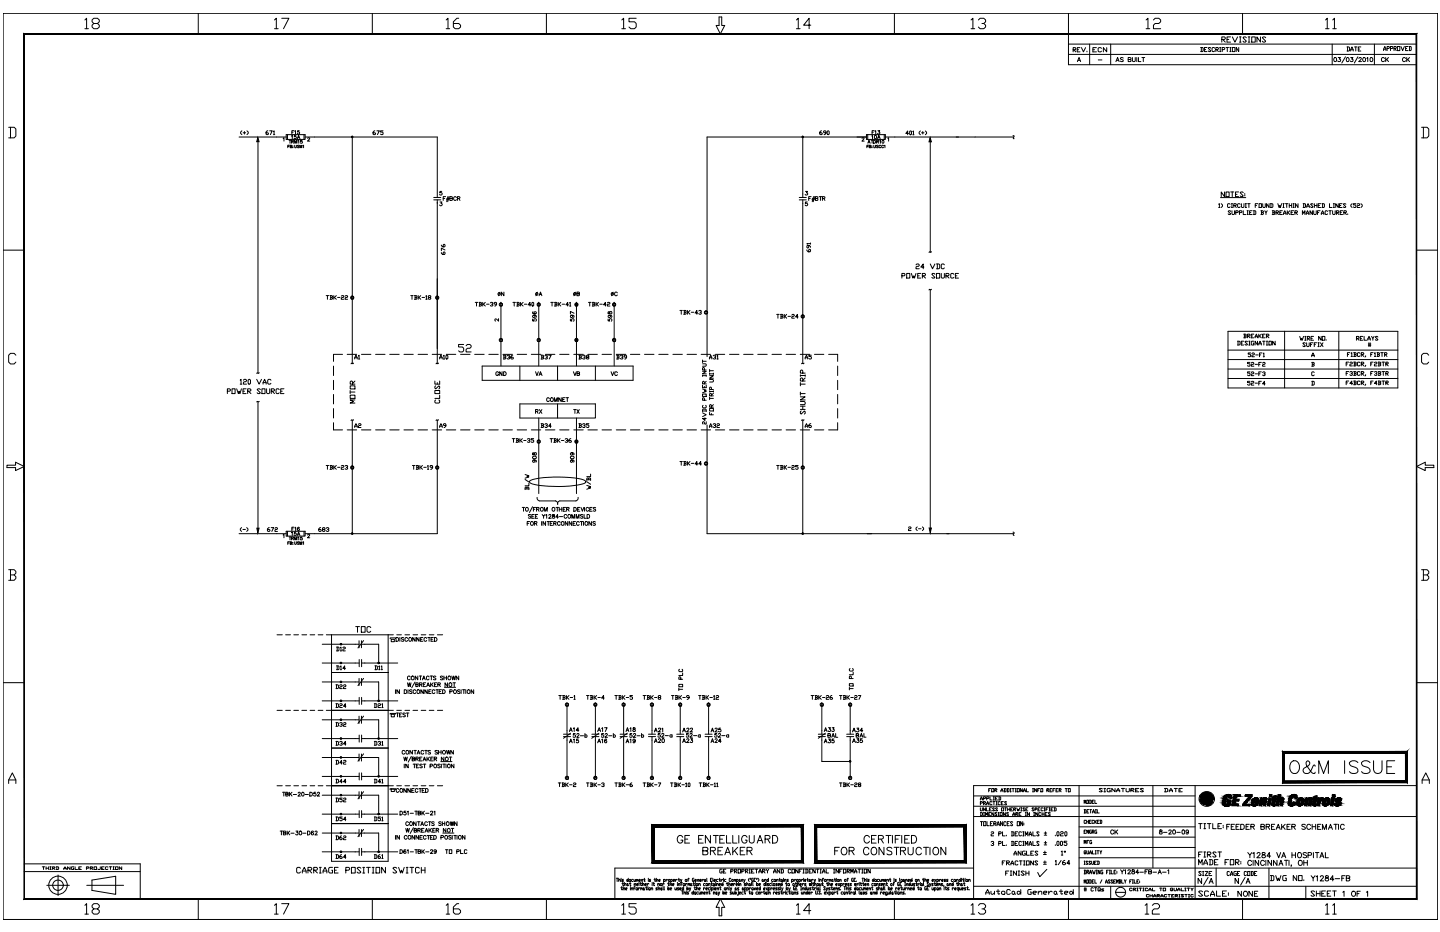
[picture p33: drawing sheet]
<svg xmlns="http://www.w3.org/2000/svg" width="432mm" height="279mm" viewBox="0 0 432 279" stroke-linecap="round" stroke-linejoin="round" font-family="sans-serif">
<!-- layer: TITLEBLOCK -->
<g fill="none" stroke="#000" stroke-width=".3">
<path d="M.9 4h430.2v271.6h-430.2zM25.5 6l.5-.5v3.1M25.5 8.6h1M28.1 7l-.5-.5v-.5l.5-.5h1.1l.6 .5v.5l-.6 .5h-1.1l-.5 .5v.6l.5 .5h1.1l.6-.5v-.6l-.6-.5M59.5 4v6.2M82.3 6l.6-.5v3.1M82.3 8.6h1.1M84.5 5.5h2.1l-1.6 3.1M111.6 4v6.2M133.8 6l.5-.5v3.1M133.8 8.6h1M137.6 5.5h-.6l-1.1 1v1.6l.6 .5h1.1l.5-.5v-.6l-.5-.5h-1.7"/>
<path d="M163.8 4v6.2M186.5 6l.5-.5v3.1M186.5 8.6h1.1M190.8 5.5h-2.2v1h1.7l.5 .5v1.1l-.5 .5h-1.1l-.6-.5M215.6 5.1h.8v2.5h.9l-1.3 2.6-1.3-2.6h.9zM238.8 6l.6-.5v3.1M238.8 8.6h1.1M243.1 7.5h-2.1l1.6-2v3.1M268.2 4v6.2M291.2 6l.5-.5v3.1M291.2 8.6h1.1M293.4 6l.5-.5h1.1l.5 .5v.5l-.5 .5h-.6"/>
<path d="M295 7l.5 .5v.6l-.5 .5h-1.1l-.5-.5M320.4 4v15.4h104.4M320.4 13.2h104.4M320.4 16.3h104.4M321.8 14.9h.6l.2-.4-.2-.2h-.6v1.3M322 14.9l.6 .7M323 14.9h.4M323.1 18.5l.5-1.3 .4 1.3M323.3 18.1h.6M323.9 14.3h-.9v1.3h.9M324.3 14.3l.6 1.3 .6-1.3M325.9 15.3v.3"/>
<path d="M326.7 13.2v6.2M327.7 14.9h.5M328.8 14.3h-1.1v1.3h1.1M329.3 18h1.1M330.3 14.5l-.3-.2-.7 .2v.8l.2 .3 .8-.3M331.9 14.3v1.3l-1.1-1.3v1.3M333.1 13.2v6.2M334.6 18.5l.5-1.3 .5 1.3M334.8 18.1h.6M336.8 17.4l-.3-.2-.5 .2v.3l.8 .4-.3 .4-.5-.2M338.3 17.8h.7l.1-.4-.8-.2v1.3l.8-.1v-.4l-.2-.2M339.6 17.2v1.1l.4 .2 .4-.2v-1.1"/>
<path d="M340.9 17.2v1.3M341.4 17.2v1.3h.7M342.4 17.2h.9M342.8 17.2v1.3M343.7 6l.5-.5v3.1M343.7 8.6h1.1M345.9 6l.5-.5h1.1l.5 .5v.5l-.5 .5h-1.1l-.5 .5v1.1h2.1M360 14.2h.6l.2 .2v.9l-.2 .2h-.6M360.2 14.2v1.3M361.2 14.9h.3M361.9 14.2h-.7v1.3h.7M363.1 14.4l-.2-.2-.6 .2 .8 .9-.2 .2-.6-.2"/>
<path d="M364.2 14.4l-.2-.2-.6 .2v.9l.3 .2 .5-.2M364.6 14.9h.5l.3-.5-.8-.2v1.3M364.8 14.9l.6 .6M365.7 15.5h.4M365.7 14.2h.4M365.9 14.2v1.3M366.4 11.8h.8l.2-.5-.2-.2h-.8v1.5M366.5 14.9h.5l.3-.5-.8-.2v1.3M366.6 11.8l.8 .8M367.6 14.2h.8M367.9 11.8h.6M368 14.2v1.3"/>
<path d="M368.8 15.5h.4M368.8 14.2h.4M368.9 14.2v1.3M369 11.1h-1.1v1.5h1.1M369.5 11.1l.8 1.5 .8-1.5M369.5 14.2h.8v1.3h-.8zM371.4 14.2v1.3l-.7-1.3v1.3M371.7 12.6h.5M371.7 11.1h.5M371.9 11.1v1.5M372.6 4v6.2M373.7 11.3l-.2-.2h-.5l-.3 .2 1 1-.2 .3h-.5l-.3-.3"/>
<path d="M374.3 12.6h.5M374.3 11.1h.5M374.5 11.1v1.5M375.3 11.1h1.1v1.5h-1.1zM378 11.1v1.5l-1.1-1.5v1.5M379.5 11.3l-.2-.2h-.5l-.3 .2 1 1-.2 .3h-.5l-.3-.3M397.5 6l.5-.5v3.1M397.5 8.6h1M399.5 13.2v6.2M399.6 6l.5-.5v3.1M399.6 8.6h1.1M400.1 17.3a.56 .56 0 0 1 .7 .6 .56 .56 0 0 1-.7 .5l-.2-.4z"/>
<path d="M401.3 17.2h.6l-.3 .5a.41 .41 0 0 1 .3 .7 .41 .41 0 0 1-.7-.1M403.5 17l-1.1 1.9M403.9 17.3a.53 .53 0 0 1 .7 .6 .53 .53 0 0 1-.9 .4zM403.9 14.1l.8 .2v.8l-.8 .2M404.1 14.1v1.2M405 15.3l.4-1.2 .4 1.2M405 17.2h.7l-.4 .5a.43 .43 0 0 1 .3 .7 .43 .43 0 0 1-.7-.1M405 14.9h.8M406.2 14.1h.7M406.5 14.1v1.2M407.2 17l-1.1 1.9M407.3 14.7h.4"/>
<path d="M407.5 17.5l.5-.3 .2 .4-.8 .9h.9M408.1 14.1h-.8v1.2h.8M408.8 17.3a.56 .56 0 0 1 .7 .6 .56 .56 0 0 1-.7 .5l-.2-.4zM409.8 17.5l.3-.3v1.3M411 17.3a.53 .53 0 0 1 .7 .6 .53 .53 0 0 1-.8 .4zM412.1 13.2v6.2M414.9 15.2l.4-1.3 .3 1.3M414.9 14.7h.7M415.1 17.5a.46 .46 0 0 0-.5-.3 .46 .46 0 0 0-.4 .5v.3a.47 .47 0 0 0 .4 .5 .47 .47 0 0 0 .5-.3M415.5 17.2v1.3M415.8 17.8l.6 .7M415.9 14.5h.5l.2-.4-.7-.2v1.3"/>
<path d="M416.4 17.2l-.9 .9M417 14.5h.5l.2-.4-.7-.2v1.3M418 14.5h.5l.2-.4-.7-.2v1.3M418.2 14.5l.5 .7M419 13.9h.7v1.3h-.7zM420.1 13.9l.5 1.3 .5-1.3M421.4 17.5a.46 .46 0 0 0-.5-.3 .46 .46 0 0 0-.3 .5v.3a.47 .47 0 0 0 .3 .5 .47 .47 0 0 0 .5-.3M421.5 14.5h.3M421.8 17.2v1.3M422.1 17.8l.6 .7M422.2 13.9h-.7v1.3h.7M422.5 13.9l.7 .2v.9l-.2 .2h-.5"/>
<path d="M422.7 13.9v1.3M422.7 17.2l-.9 .9M2.6 38.2h1.6l.6 .5v2.1l-.6 .5h-1.6M3.1 38.2v3.1M426.3 38.2h1.6l.5 .5v2.1l-.5 .5h-1.6M426.8 38.2v3.1M.9 75h6.4M424.8 75h6.3M4.8 106.5l-.6-.6h-1.1l-.5 .6v2.1l.5 .5h1.1l.6-.5M428.4 106.5l-.5-.6h-1.1l-.5 .6v2.1l.5 .5h1.1l.5-.5M2.1 139.5h2.6v-.9l2.6 1.2-2.6 1.3v-.9h-2.6zM424.8 139.8l2.6-1.2v.9h2.6v.7h-2.6v.9z"/>
<path d="M2.6 170.8h1.6l.6 .5v.5l-.6 .6M3.1 172.4h1.1l.6 .5v.5l-.6 .6h-1.6M3.1 170.8v3.2M426.3 170.8h1.6l.5 .5v.5l-.5 .6M426.8 172.4h1.1l.5 .5v.5l-.5 .6h-1.6M426.8 170.8v3.2M.9 204.7h6.4M424.8 204.7h6.3M2.6 234.9v-1.1l1.1-2.1 1.1 2.1v1.1M2.6 233.8h2.2M291.9 238.6h66.5M294 239.8l.3-.9 .3 .9"/>
<path d="M294 239.5h.6M295 239.4h.4l.2-.4-.6-.1v.9M295.9 239.4h.5l.2-.4-.7-.1v.9M296.5 236.9h.3M296.9 238.9v.9h.6M297.1 236.4h-.6v1M297.4 236.4h.6v1h-.6zM297.8 238.9h.4M297.8 239.8h.4M298 238.9v.9M298.3 236.9h.5l.1-.3-.6-.2v1M298.5 236.9l.4 .5"/>
<path d="M298.5 239.4h.3M299.1 238.9h-.6v.9h.6M299.4 238.9l.7 .1-.2 .8h-.5M299.6 238.9v.9M300.1 237.4l.4-1 .3 1M300.1 237h.7M301 236.4l.7 .2v.6l-.7 .2M301.2 236.4v1M302 236.4l.6 .2v.6l-.6 .2M302.1 236.4v1M302.9 237.4h.3M302.9 236.4h.3"/>
<path d="M303 236.4v1M303.5 236.4h.6M303.8 236.4v1M304.4 237.4h.3M304.4 236.4h.3M304.6 236.4v1M305 236.4h.7v1h-.7zM306.5 236.4v1l-.5-1v1M306.9 237.4l.3-1 .3 1M306.9 237h.6M307.8 236.4v1h.6M309.6 237.4h.3"/>
<path d="M309.6 236.4h.3M309.8 236.4v1M310.9 236.4v1l-.7-1v1M311.2 236.9h.3M311.8 236.4h-.6v1M312.1 236.4h.6v1h-.6zM313.9 236.9h.5l.1-.3-.6-.2v1M314.1 236.9l.4 .5M314.8 236.9h.3M315.4 236.4h-.6v1h.6M315.7 236.9h.4M316.4 236.4h-.7v1"/>
<path d="M316.7 236.9h.3M317.3 236.4h-.6v1h.6M317.6 236.9h.5l.1-.3-.6-.2v1M317.7 236.9l.5 .5M319.4 236.4h.7M319.7 236.4v1M320.4 236.4h.5v1h-.5zM323.6 235.5v34M325.9 239.9h.5v.9h-.5zM326.7 239.9l.6 .1v.7l-.6 .1M326.8 239.9v.9M328.1 239.9h-.6v.9h.6"/>
<path d="M328.3 239.9v.9h.6M330.6 236.5l-.3-.1-.7 .1 1 .7-.3 .2-.7-.2M331 236.4h.5M331 237.4h.5M331.3 236.4v1M332.9 236.4l-.9 .1v.7l.9 .2v-.5h-.2M334.4 236.4v1l-1-1v1M334.8 237.4l.5-1 .5 1M334.8 237h1M336.3 236.4h.9M336.7 236.4v1M337.7 236.4v.8l.2 .2 .7-.2v-.8"/>
<path d="M339.1 236.9h.7l.2-.4-.9-.1v1M339.3 236.9l.7 .5M340.5 236.9h.5M341.5 236.4h-1v1h1M342.9 236.5l-.2-.1-.8 .1 1 .7-.2 .2-.8-.2M345.7 235.5v24.6M349.2 236.4l1 .1v.7l-1 .2M349.4 236.4v1M350.6 237.4v-.4l.5-.6 .5 1M350.6 237h1M352.1 236.4h.9M352.6 236.4v1"/>
<path d="M353.5 236.9h.5M354.5 236.4h-1v1h1M358.4 235.5v34M359.8 238.7h.1M359.8 238.8l.1 .2M359.8 238.8h.1M359.8 238.7l.1 .2M359.9 239.7v.2M359.9 239.9h.1M359.9 239.7h.1M359.9 238.5l-.1 .2M359.9 239.8h.1"/>
<path d="M359.9 239.6v.1M359.9 239.7l.1 .1M359.9 239.9v.1M359.9 240h.8M360 239.8h.1M360 239.8v.1M360.1 239.9h.1M360.2 239.1h.1M360.2 239.2h.1M360.2 239l.1 .4M360.2 238.9h.1M360.2 238.9v.1"/>
<path d="M360.2 239h.1M360.2 238.9h.4M360.2 239.1h.5M360.2 239.2h.6M360.2 239.3l.8 .2-.1-.2M360.2 239h.5M360.2 238.8h.1M360.2 238.7h.5M360.3 239.8h.1M360.3 239.4l.8 .1M360.3 238.7l-.1 .1M360.3 238.6h.4"/>
<path d="M360.3 238.7h.4M360.3 238.6v.1M360.3 239.4v.1M360.3 239.5h.1M360.3 238.6h.1M360.3 239.5h1.1M360.3 238.5h.7M360.3 239.5l.1 .1M360.4 239.7h.1M360.4 239.6h.1M360.4 238.5h.1M360.4 239.7h.5"/>
<path d="M360.4 239.7l-.1 .1M360.4 238.4l-.1 .2M360.4 239.6v.1M360.4 238.4h.1M360.5 238.3h2.7M360.5 238.3h.1M360.5 238.2h.1M360.6 238.1l2.5 .1M360.6 238.1l-.1 .1M360.6 238.9h.1M360.6 238.8l.1 .2M360.6 238.1h2.4"/>
<path d="M360.7 240h.1M360.7 238.7h.1M360.7 238.8h.1M360.7 239v.1M360.7 238.8h-.1M360.7 239.9h.1M360.7 239.2h.1M360.7 238.6h.1M360.7 238.6v.2M360.7 239.9l-.1 .1M360.7 238h.9M360.7 238.6v.1"/>
<path d="M360.8 239.8l-.9 .1M360.8 239.2h.1M360.8 238l-.2 .1M360.8 239.8h.1M360.8 239.2l.1 .1M360.8 238.5l.1 .1M360.8 238.5v.1M360.8 239.8l-.6 .1M360.8 237.9v.1M360.9 239.7l-.1 .1M360.9 237.9h-.1M360.9 237.9h.6"/>
<path d="M360.9 239.3h.1M360.9 237.9h.1M360.9 238.7h.1M360.9 238.6h.1M360.9 238.9h.1M360.9 238.6v.2M360.9 239.4h.1M360.9 238.8h.1M361 239.7h.1M361 239.7h-.1M361 238.6h.1M361 238.6l-.1 .2"/>
<path d="M361 239.6h.1M361 238.5h.1M361.1 239.5h.1M361.1 238.5h-.1M361.1 237.8h.4M361.1 238.4h.1M361.1 237.8l-.2 .1M361.1 238.4l-.7 .1M361.1 239.6l-.1 .1M361.2 238.4h.1M361.2 239.5h.1M361.2 239.6h-.8"/>
<path d="M361.2 237.7h.3M361.2 239.9v.1M361.2 238.3h.1M361.2 238.8h.1M361.2 239.9h.1M361.2 238.3l-.1 .2M361.3 239.9h-.1M361.3 239.5h.1M361.3 238.9h-.1M361.3 238.3h.1M361.3 238.3l-.9 .1M361.3 239.9h.1"/>
<path d="M361.3 239.5l-.2 .1M361.3 239.2h.1M361.3 239.8h.1M361.3 238.8h.1M361.3 239.9l-.3 .2M361.3 239.8v.1M361.3 240h-.2M361.4 239.8h.1M361.4 239.5h.1M361.4 238.8h.1M361.4 237.6h.4h-.2M361.4 238.6h.1"/>
<path d="M361.4 238.7l-.1 .1M361.4 237.6v.1M361.4 238.2v.1M361.4 239.8v.1M361.4 238.8l-.1 .1M361.4 239.2h.1M361.4 238.7h.1M361.4 238.7h-.1M361.5 238.6l-.1 .1M361.5 238.6h.1M361.5 238.2h.1M361.5 239.2h-.1"/>
<path d="M361.5 238.6l-.1 .2M361.5 237.9h.1M361.5 239.1h.1M361.5 239.1l-.1 .1M361.5 239v.2M361.5 238.5v.1M361.5 238h.1M361.5 237.8v.1M361.5 237.9v.1M361.6 238h.1M361.6 238v.1M361.6 238.1h.1"/>
<path d="M361.6 237.6l-.1 .2M361.7 238.9l-.2 .2M361.7 238.9h.1M361.7 238.2h.1M361.7 237.6l-.6 .2M361.7 240h.1M361.7 238.2l.1 .2M361.7 239.8h.1M361.7 239.7h.1M361.7 238.3h.1M361.7 238.1h.1M361.7 239.7h.2"/>
<path d="M361.8 238.6v.1M361.8 238.3h.1M361.8 238.3h.6M361.8 238.3v.3M361.8 238.7v.1M361.8 239.6l-.1 .3M361.8 239.2h.1M361.8 239.8h.1M361.8 239.9l-.1 .1M361.8 239.9h.1M361.8 238.5h.1M361.8 238.4h.1"/>
<path d="M361.8 238.1h.1M361.8 238.5h.4M361.8 239.8v.5M361.8 239.6h.1M361.8 239.7h.1M361.8 238.8h.1M361.8 239.8h-.1M361.9 239.2h.1M361.9 239.1h.1M361.9 239.1l-.1 .1M361.9 237.6h.3M361.9 239.6l-.1 .2"/>
<path d="M361.9 239.5l-.1 .1M361.9 238.8l.2 .1M361.9 239.2h-.1M361.9 239.6h-.1M361.9 238.8v.3M361.9 239.6h.1M362 239.2h.1M362 239.5h.1M362 238h.1M362 239h.1M362 238.9h.1M362 238l-.1 .1"/>
<path d="M362 239l-.2 .2M362 239.2h-.1M362 239.5l-.1 .1M362 239.1v.1M362 238h.8M362 239.1h.1M362.1 239.1h-.1M362.1 239.4l-.2 .1M362.1 238.7h.1M362.1 238.9v.1M362.1 239.4h.1M362.1 238.7l-.4 .2"/>
<path d="M362.1 239l-.2 .1M362.1 239v.1M362.2 239.8h.1M362.2 239.9h.1M362.2 238.6h.1M362.2 238.6h-.4M362.2 238.6l-.1 .3M362.2 239.8v.3M362.2 240h.1M362.2 239.3h.1M362.2 239.3v.1M362.2 239.7h.1"/>
<path d="M362.2 238.5h.1M362.2 239.7h.2M362.3 240h.1M362.3 238.5h.1M362.3 237.9h.1M362.3 239.7h.2M362.3 238.5l-.5 .2M362.3 239.7l-.1 .1M362.3 238.4l-.1 .2M362.3 239.9v.4M362.3 239.6h.1M362.3 238.4h.1"/>
<path d="M362.3 238.4l-.5 .1M362.3 239.8l-.1 .1M362.4 239.5h.1M362.4 239.7h.1M362.4 237.9h.1M362.4 239.5h1v.2M362.4 237.9h-.2M362.4 239.7h-.1M362.5 239.5h.1M362.5 238.3h.1M362.5 238.3h-.1M362.5 238.8h.1"/>
<path d="M362.5 237.9h.1M362.5 238.7h.1M362.5 239.5l-.2 .2M362.5 239.2h.1M362.5 239.6h.1M362.5 239.6v.1M362.5 238.6v.1M362.6 239.5h.1M362.6 238.6h.1M362.6 238.2h.1M362.6 238.6l-.1 .1M362.6 239.6h.1"/>
<path d="M362.6 240h.1M362.6 237.9l.1 .1M362.6 237.9h.1M362.6 238.6h-.1M362.6 238.6l-.1 .2M362.6 240h.2M362.7 239.2h.1M362.7 239.6h.1M362.7 239.9h.1M362.7 238h.2M362.7 239.9l-.1 .2h.3M362.7 238.9h1"/>
<path d="M362.7 239.9l.2 .2M362.8 239.5h.1M362.8 240h.1M362.8 238.9l-.1 .1M362.8 238.2h.1M362.8 239.2h.1M362.8 238.2v.1M362.8 238.9h.1M362.8 238.3h.1M362.8 238h.1M362.8 239.2h1M362.9 239.6h.1"/>
<path d="M362.9 238.8h.1M362.9 238l.1 .1M362.9 238.9h.8M362.9 238.3l.5 .1M362.9 238.9h-.1M362.9 239.2h.1M362.9 239.6l.5 .1M362.9 238.7v.1M362.9 238.7h.8M362.9 238.3v.4M362.9 239.2v.3M362.9 239.2v.1"/>
<path d="M362.9 239.3h.1M362.9 238.6h.7M362.9 238.5h.1M362.9 238.4h.1M362.9 238.4l.6 .1M362.9 238.5h.6M362.9 238.7h.7M363 239.7h.1M363 239.7h.5M363 238.1h.1M363.1 239.7h.1M363.1 239.7l.1 .3"/>
<path d="M363.1 238.2h.1M363.1 239.9h.4M363.2 240h.3M363.2 240h.1M363.2 238.2l.6 .9M363.4 239.4h.1M363.4 239.5h-.6M363.4 239.3v.2M363.4 239.3h.1M363.4 239.6h.1M363.4 238.4h.1M363.4 239.6h-1.1"/>
<path d="M363.4 239.3h-.5M363.4 239.7h.1M363.5 239.7l-.4 .1M363.5 239.7h.1M363.5 239.7v.3M363.5 239.2l-.1 .1M363.5 239.2h.1M363.5 240h.1M363.5 239.9h.1M363.6 239.2l.2 .1M363.8 239.1h-1.2M363.8 239.3h.1"/>
<path d="M363.8 239.1v.1M363.8 239.3l.1 .1M363.8 239.2v.1M363.8 239.2h.1M363.8 239.4h.1M363.8 239.1l-1.3 .1M363.8 239.3v.1M363.9 239.5v.3M363.9 239.5h.1M363.9 239.4v.1M424.8 235.5h-132.9v34M426.4 234.9v-1.1l1.1-2.1 1.1 2.1v1.1"/>
<path d="M426.4 233.8h2.2M7.3 259h34.8v10.5M12.7 259.9h.7M13.1 259.9v.8M13.8 259.9v.8M14.6 259.9v.8M15 259.9h.3M15.1 259.9v.8M16.9 259.9l.7 .1v.5l-.7 .2M17 259.9v.8M21 259.9v.8l-.8-.8v.8M22.2 259.9l-.8 .1 .2 .7h.6v-.4h-.3"/>
<path d="M22.5 259.9v.8h.8M24.4 259.9h-.8v.8h.8M28.2 259.9h.8v.8h-.8zM30.1 259.9v.6h-.7M31.2 259.9h-.7v.8h.7M32.4 260h-.8v.5h.8M32.7 259.9h.8M33.1 259.9v.8M33.9 259.9h.4M34.1 259.9v.8M34.6 259.9h.8v.8h-.8zM36.5 259.9v.8l-.7-.8v.8"/>
<path d="M291.9 241.7h66.5M291.9 244.8h132.9M294 243.6l.6 .1v.7l-.6 .1M294 242.2l.1 .9 .5-.1v-.8M294 240.8h.4l.2-.3-.6-.2v1M294 246.3h.7M294.1 243.6v.9M294.3 246.3v1.2M294.9 240.8h.5l.1-.3-.6-.2v1M294.9 243.6h.3M294.9 244.5h.3M295 246.3h.6v1.2h-.6z"/>
<path d="M295.1 243.6v.9M295.1 240.8l.4 .5M295.5 242.2v.9l-.6-.9v.9M295.5 244.5v-.9l.3 .6 .4-.6v.9M295.8 242.2v.9h.6M295.8 241.3l.4-1 .3 1M295.8 240.9h.7M296 246.3v1.2h.6M296.5 244.1h.3M296.7 242.6h.3M297 246.9h.3M297.1 243.6h-.6v.9h.6"/>
<path d="M297.2 249.5l.2-.1 .6 .1-.2 .5-.6 .2v.4h.8M297.2 252.4l.6-.2 .2 .5-.4 .2M297.3 242.2h-.6v.9h.6M297.4 240.5l-.1-.2-.5 .2 .1 .8 .5-.2M297.7 246.3h-.7v1.2h.7M297.7 240.3h.7M297.8 252.9l.2 .2-.2 .4-.6-.2M298 246.9l.7-.2-.2-.4h-.5v1.2M298 243.6v.9l-.6-.9v.9M298 240.3v1M298.2 246.9l.5 .6M298.2 242.3l-.5-.1-.1 .1 .6 .7h-.6"/>
<path d="M298.7 240.3h.3M298.7 241.3h.3M298.8 240.3v1M299 247.5l.3-1.2 .3 1.2M299 243.7h-.7l.7 .7-.2 .1-.5-.1M299 247.1h.6M299.1 242.3l-.4-.1-.2 .1 .6 .7h-.6M299.3 243.6h.3M299.3 244.5h.3M299.4 243.6v.9M299.5 250h.5l.2-.5-.7-.1v1.2M299.5 252.9h.5l.2-.5-.7-.2v1.3"/>
<path d="M299.9 243.6h.6v.9h-.6zM299.9 240.5l-.1-.2-.5 .2 .2 .8 .4-.2M300.3 240.8h.3M300.3 242.2h.7v.9h-.7zM300.5 258.7h.5M300.6 249.4v1.2h.8M300.6 252.2v1.3h.8M300.7 246.3v1.2l-.7-1.2v1.2M300.9 240.3h-.6v1h.6M301.3 242.2h.6M301.4 258.1h-.9v1.2M301.5 243.6v.9l-.6-.9v.9"/>
<path d="M301.6 242.2v.9M301.7 246.5l-.2-.2-.5 .2 .2 1 .5-.2M301.8 250.4v.2M301.8 253.3v.2M301.8 258.7h.7l.2-.4-.2-.2h-.7v1.2M301.9 240.5l-.5-.2-.2 .2 .7 .6-.2 .2-.5-.2M302 246.9h.4M302.1 258.7l.6 .6M302.1 242.2v.9M302.1 242.6h.7M302.4 243.7h-.6l.6 .7-.1 .1-.5-.1M302.7 246.3h-.7v1.2h.7"/>
<path d="M302.8 242.2v.9M303.1 242.6h.3M303.1 259.3l.4-1.2 .5 1.2M303.1 258.9h.9M303.3 249.4l.7 .1v.9l-.2 .2h-.5M303.3 252.2h.5l.2 .2v.9l-.7 .2M303.5 249.4v1.2M303.5 252.2v1.3M303.7 246.5l-.5-.2-.2 .2 .7 .8-.2 .2-.5-.2M303.7 244.5l.3-.9 .3 .9M303.7 242.2h-.6v.9h.6M303.7 244.2h.6"/>
<path d="M304 242.6h.4l.2-.3-.6-.1v.9M304.1 256.4l.4-1.2 .4 1.2M304.1 256h.8M304.1 242.6l.5 .5M304.4 250h.4M304.4 252.9h.4M304.6 244.1h.5l.1-.4-.6-.1v.9M304.8 244.1l.4 .4M304.9 242.2l.3 .9 .1-.5 .2 .5 .3-.9M305 246.3h.7v1.2h-.7zM305.2 249.4h-.8v1.2h.8M305.2 252.2h-.8v1.3h.8"/>
<path d="M305.2 258.3l-.2-.2-.6 .2v.8l.2 .2 .6-.2M305.6 244.1h.3M305.7 258.1h.8M306.1 258.1v1.2M306.1 243.1h.3M306.1 242.2h.3M306.2 255.2v1.2l-.9-1.2v1.2M306.2 243.6h-.6v.9h.6M306.3 242.2v.9M306.3 249.5l-.2-.1-.6 .1v.9l.2 .2 .6-.2M306.3 252.4l-.2-.2-.6 .2v.9l.2 .2 .6-.2M306.7 246.3v1.2l-.7-1.2v1.2"/>
<path d="M306.7 250.6h.4M306.7 249.4h.4M306.7 253.5h.4M306.7 252.2h.4M306.9 249.4v1.2M306.9 252.2v1.3M306.9 258.1h.5M306.9 259.3h.5M307 246.7v.2M307 247.1v.2M307.1 258.1v1.2M307.3 242.3l-.5-.1-.1 .1 .6 .7h-.6"/>
<path d="M307.4 250.6v-1.2l.4 .8 .4-.8v1.2M307.4 253.5v-1.3l.4 .9 .4-.9v1.3M307.4 255.2h-.6l-.2 .2v.8l.2 .2h.6v-.6h-.2M307.4 243.6h.3M307.4 244.5h.3M307.6 243.6v.9M307.6 242.6h.3M307.8 258.1h.8v1.2h-.8zM307.8 255.2v1.2h.9M308.2 242.2h-.6v.9h.6M308.6 250.6l.4-1.2 .3 1.2M308.6 253.5l.4-1.3 .3 1.3"/>
<path d="M308.6 250.2h.7M308.6 253.1h.7M308.7 243.6v.9l-.6-.9v.9M309.1 255.8h.4M309.7 249.4v1.2h.8M309.7 252.2v1.3h.8M309.9 258.1v1.2l-.9-1.2v1.2M309.9 255.2h-.8v1.2h.8M309.9 243.6h.4M309.9 244.5h.4M310 242.3l-.1-.1-.5 .1 .6 .7h-.6M310.1 243.6v.9"/>
<path d="M310.4 242.6h.4l.2-.3-.6-.1v.9M311.2 258.3l-.2-.2-.7 .2 .9 .8-.2 .2-.7-.2M311.2 255.4l-.2-.2-.6 .2 .8 .8-.2 .2-.6-.2M311.2 243.6v.9l-.6-.9v.9M311.2 242.6h.3M311.6 249.5l-.2-.1-.5 .1 .7 .9-.2 .2-.5-.2M311.6 252.4l-.6-.2-.1 .2 .7 .9-.2 .2-.5-.2M311.8 242.2h-.6v.9h.6M312.1 243.7h-.6v.7l.2 .1 .4-.1M312.5 244.1h.6M312.5 243.6v.9M312.8 242.3l-.2-.1-.4 .1v.7h.6"/>
<path d="M312.9 259.1h.8M312.9 258.5h.8M312.9 256.2h.8M312.9 255.6h.8M313.1 243.6v.9M313.1 243.1h.3M313.1 242.2h.3M313.1 250.4h.8M313.1 249.7h.8M313.1 253.3h.8M313.1 252.7h.8M313.2 242.2v.9"/>
<path d="M313.3 255.2v.8M313.3 258.1v.8M313.4 244.1h.3M313.5 249.4v.8M313.5 252.2v.9M313.7 242.6h.3M314 243.6h-.6v.9h.6M314.3 242.2h-.6v.9M314.6 243.1h.3M314.6 242.2h.3M314.7 242.2v.9M315 243.7h-.7l.7 .7-.2 .1-.5-.1"/>
<path d="M315.2 242.6h.3M315.8 242.2h-.6v.9h.6M316.1 242.2l.6 .1v.7l-.6 .1M316.2 242.2v.9M316.5 258.2l.2-.2v1.2M316.5 250.4v.2M316.5 253.3v.2M316.5 259.2h.4M316.9 249.5l.2-.2 .5 .2v.9l-.3 .2-.4-.2zM316.9 252.4l.2-.2 .5 .2v.9l-.3 .2-.4-.2zM318 249.5l.2-.2 .6 .2-.2 .5-.6 .2v.4h.8M318 252.4l.2-.2 .4 .2v.9l-.2 .2-.4-.2z"/>
<path d="M318.2 258l-.9 1.2M318.2 255.3l.3-.2v1.2M318.2 256.3h.5M319.1 255.3l.2-.2 .2 .2-.2 .2zM319.3 249.5l.2-.2 .4 .2v.9l-.2 .2-.4-.2zM319.3 258l-.7 .4v.6l.7 .2 .2-.2-.2-.4h-.7M319.9 252.2h-.8v.4h.6l.2 .2-.2 .7-.6-.2M320.8 258.8h-.9l.7-.8v1.2M323.6 247.9h34.8M323.6 251h34.8M323.6 254.1h34.8M323.6 257.1h34.8"/>
<path d="M325.1 252.9v-1l.2 .7 .3-.7v1M325.1 240.8v-.9l.2 .6 .3-.6v.9M325.1 242.7l.5 .2v.7l-.5 .1M325.1 249.4h.2M325.1 258.2h.2M325.1 259.1h.2M325.2 242.7v1M325.2 258.2v.9M325.3 255.7l.2 .1-.3 .2v-1l.4 .2-.1 .6 .1 .2M325.6 246h-.5v.7l.1 .2 .4-.2M325.6 248.8h-.5v1h.5M325.9 246.4h.5"/>
<path d="M325.9 245.9v1M325.9 255l.2 1 .3-.2v-.8M325.9 252.4h.3M325.9 243.2h.3M326.2 258.3h-.6l.6 .7-.1 .1-.5-.1M326.4 248.8v1l-.5-1v1M326.4 245.9v1M326.5 251.9h-.6v1M326.5 242.7h-.6v1h.6M326.7 246.4h.2M326.7 256l.3-1 .3 1M326.7 255.7h.6"/>
<path d="M326.8 242.7h.5M327 258.3h-.5l.5 .7-.1 .1-.4-.1M327 242.7v1M327.2 245.9h-.5v1h.5M327.3 248.8l-.6 .2 .1 .8h.5v-.4h-.2M327.3 258.2l.2 .9 .4-.1v-.8M327.3 251.9l-.5 .2 .1 .8h.4l-.1-.5M327.5 249.4h.4v-.6h-.4v1M327.5 240.3h.3M327.6 255v1h.5M327.6 243.7l.3-1 .3 1M327.6 249.4l.5 .4"/>
<path d="M327.6 243.4h.6M328 246h-.5l.1 .9 .4-.2M328.2 258.6h.3M328.3 245.9v1M328.4 246.4l.4 .5M328.4 255h.3M328.4 256h.3M328.5 243.7h.3M328.5 242.7h.3M328.6 255v1M328.6 242.7v1M328.8 245.9l-.5 .5"/>
<path d="M328.8 258.2h-.6v.9h.6M328.9 248.8l-.6 .2 .1 .8h.5l-.2-.4M329 255h.5M329 258.2l.6 .1v.7l-.6 .1M329 242.7v1h.6M329 246.4h.3M329.2 258.2v.9M329.2 255v1M329.6 245.9h-.6v1h.6M329.8 245.9l.6 .1v.7l-.6 .2M329.8 255l.3 1M330 245.9v1"/>
<path d="M330.4 255l-.3 .5M333.9 249.1a.46 .46 0 0 0-.5-.3 .46 .46 0 0 0-.3 .5v.3a.46 .46 0 0 0 .3 .4 .46 .46 0 0 0 .5-.3M334.3 248.8v1.2M334.6 249.3l.6 .7M335.2 248.8l-.9 .8M347.8 248.8l-.1 .3a.71 .71 0 0 1 .8 .8l-.7 .1a.51 .51 0 0 1 0-.6 .51 .51 0 0 1 .6-.2v-.4zM348.9 249.5h1M350.5 249.1a.36 .36 0 0 1 .4-.3 .36 .36 0 0 1 .3 .3l-.8 .9h.9M352.9 249.5h1M354.6 248.8a.58 .58 0 0 1 .6 .6 .58 .58 0 0 1-.6 .6l-.2-.5zM356.4 249.2a.39 .39 0 0 1-.6 .3 .39 .39 0 0 1-.1-.6 .39 .39 0 0 1 .6 .1l-.1 1-.5-.1M359.4 259.3v-1.6l.5 1.1 .6-1.1v1.6"/>
<path d="M359.4 246.9h1.1M359.4 256.2h.5M359.9 240l.1 .1M359.9 246.9v1.5M360 240.1v.1M360 240.2h.5M360 240.1h.6M360 240.1h.1M360 240.2h.1M360 240.2l.1 .1M360.1 240.3h.1M360.1 240.3v.1"/>
<path d="M360.1 240.3h.4M360.1 240.4h.1M360.1 240.4h.4M360.1 240.4l.1 .2M360.2 240.5h.3M360.2 240.6h.1M360.2 240.6h.3M360.3 240.6h.3M360.3 240.6l.1 .1M360.4 240.7v.1M360.4 240.7h.3M360.4 240.8h.1"/>
<path d="M360.5 255.4h-1.1v1.5M360.5 240.2v.1M360.5 240.3h.1M360.5 240.4h.1M360.5 240.5h.1M360.5 240.8h2.7M360.5 240.3v.3M360.5 240.5v.1M360.5 240.8l.3 .2M360.5 240.6h.1M360.5 240.6l.2 .1M360.5 240.1v.1"/>
<path d="M360.6 240.6h.1M360.6 240.1h.1M360.6 240.6v.1M360.6 240.7h.1M360.6 240.9h.1M360.6 240h.1M360.6 240.9h2.5M360.6 240h-.7M360.6 240v.1M360.7 240.7v.1M360.7 240.8h.1M360.8 241h.1"/>
<path d="M360.8 241h2.3M360.8 241l.1 .1M360.8 240.8h.1M360.9 241.1h.1M360.9 240.8h.1M360.9 240.3h.1M360.9 240.4h.1M360.9 240.3h.3M360.9 240.3h.2M360.9 240.4h.2M360.9 240.2h.1M360.9 240.2v.2"/>
<path d="M360.9 241.1h.2M361 259.3v-.5l.5-1.1 .5 1.1v.5M361 241.1h.1M361 246.9h.5M361 258.8h1M361 255.4h.5M361 256.9h.5M361 248.4h.5M361 240.1l-.1 .1M361 240.4h.1M361.1 241.1h.1M361.1 240.4h.1"/>
<path d="M361.1 241.1h.5M361.1 241.1l.1 .1M361.1 240.3h.1M361.2 240.3l-.1 .1M361.2 240.3h.1M361.2 241.2h.1M361.2 240.2v.1M361.2 240.1h.1M361.2 240.1v.1M361.2 246.9v1.5M361.2 255.4v1.5M361.2 240.2h-.3"/>
<path d="M361.3 240v.1M361.3 240.1h-.4M361.3 240.7h.8M361.4 241.2h.1M361.4 240.6h.6M361.4 240.6h.1M361.5 241.2h.1M361.5 240.5l-.1 .1M361.5 240.5h.1M361.5 240.5h.4M361.5 240.4h.4M361.5 240.4v.1"/>
<path d="M361.6 241.5h.2M361.6 241.1h.1M361.6 240.3l-.1 .1M361.6 240.3h.1M361.6 240.3h.2M361.6 240.2h.1M361.6 240.1v.2M361.6 240.2h.2M361.7 240v.1M361.7 241.1h-.1M361.7 240.1h-.1M361.7 240.1h.1"/>
<path d="M361.8 241.1h.1M361.8 241.1h-.1M361.8 240h.1M361.8 240.1h.1M361.8 240.2h.1M361.8 240.3h.1M361.8 241.5h.1M361.8 241l-.9 .1M361.8 240.3l.1 .2M361.9 241.5h.2M361.9 240.5h.1M361.9 240.5l.1 .1"/>
<path d="M361.9 241.5h.1M361.9 241h.1M362 241.5h.1M362 256.2h.9l.2-.5-.2-.3h-.9v1.5M362 241h.1M362 246.9h1.1M362 241.4v.1M362.1 241.4h.1M362.1 240.7l.1 .1M362.1 240.7l-1.2 .1M362.1 241.1l.1 .2M362.1 241v.1"/>
<path d="M362.2 240.1h.1M362.2 240.1v.1M362.2 241.4l-.3 .1M362.2 241.1h.8M362.2 241.1h.7M362.2 240.2h.1M362.2 241.3h.1M362.2 241.3l-.1 .1M362.2 241.4l-.1 .1M362.2 241.4h.1M362.2 240.8h.1M362.2 240.3h.1"/>
<path d="M362.2 240.3h.2M362.2 241.2h.5M362.2 241.3h.4M362.3 240.8h.2M362.3 240.1h.1M362.3 240.3h.5M362.3 240.3h.2M362.3 240.2h.1M362.3 256.2l.8 .7M362.3 240.2v.1M362.3 240.3h.1M362.4 240.4h.1"/>
<path d="M362.4 240.3l.1 .1M362.4 240.3h.1M362.4 240.4l.1 .1M362.5 240.5h.1M362.5 240.8h.1M362.6 241.4h-.3M362.6 240.5h.1M362.6 241.4h-.5M362.6 257.7h.8l.3 .3v1l-.3 .3h-.8M362.6 241.3v.1M362.6 240.8h.1M362.6 246.9v1.5"/>
<path d="M362.6 240.3h.1M362.6 240.4h.1M362.6 241.3h.1M362.6 240.4l-.1 .1M362.7 240.8h.1M362.7 240.3h.1M362.7 240.3h.2M362.7 240.3l-.1 .1M362.7 240.1l.2 .1M362.7 240.2h.1M362.7 240.2v.1M362.8 241.2l-.1 .1"/>
<path d="M362.8 240.8h-.1M362.8 240.8h.1M362.8 240.3h.1M362.8 240l-.1 .3M362.9 240.7l-.1 .1M362.9 240.7h.1M362.9 240.2h.1M362.9 240.1h.1M362.9 257.7v1.6M362.9 241.1l-.1 .1M363 240.6h.1M363.1 241h.1"/>
<path d="M363.1 240.6h.3M363.1 241l-.2 .1M363.1 240.5v.1M363.1 240.5h.3M363.1 240.4h.3M363.1 240.5h.1M363.1 240.4v.1M363.2 240.8l-.1 .2M363.2 240.8h.1M363.2 240.3l-.1 .1M363.2 240.3h.1M363.2 240.2v.1"/>
<path d="M363.2 240v.2M363.2 240.3h.3M363.2 240.2h.3M363.2 240.1h.3M363.3 240.7l-2.9 .1M363.3 240.7h.1M363.3 240.7h-.4M363.4 240.6h.1M363.4 240.6l-.4 .1M363.4 240.5h.1M363.4 240.5l-.4 .1M363.4 240.5l-.1 .2"/>
<path d="M363.5 240.3l-.1 .2M363.5 240v.3M363.7 246.9v1.5h1M364.2 258.5h.5M364.7 255.7l-.3-.3h-.5l-.2 .3 1 1-.3 .2h-.5l-.2-.2M365.2 257.7h-1v1.6h1M365.2 255.4h1.1M365.2 247.7h.5M365.7 255.4v1.5M366.3 246.9h-1.1v1.5h1.1M366.8 247.4v.3M366.8 247.9v.3"/>
<path d="M367.3 258.5h.5M367.8 247.8h.6M368.4 257.7h-1.1v1.6M368.8 247.1h-1v1.5M368.9 257.7h1.1v1.6h-1.1zM369.2 247.8h.6M370.2 247.1h-1v1.5h1M370.5 258.5h.8l.2-.5-.2-.3h-.8v1.6M370.6 247.8h.6M370.8 258.5l.7 .8M371.6 247.1h-1v1.5h1M372 247.1h.6a.82 .82 0 0 1 .5 .8 .82 .82 0 0 1-.5 .7h-.6z"/>
<path d="M372.1 258.2v.3M372.1 258.8v.2M373.6 247.8h.6M374.2 255.6l.6 .7 .6-.7M374.6 247.1h-1v1.5h1M374.8 256.3v.8M375.1 247.8l1-.1v-.5l-1-.1v1.5M375.3 258.3a.59 .59 0 0 0-.7-.4 .59 .59 0 0 0-.4 .6v.4a.6 .6 0 0 0 .4 .5 .6 .6 0 0 0 .7-.3M375.6 247.8l.5 .8M375.7 255.9l.4-.3v1.5M375.8 257.9v1.5M377 256l.2-.4 .6 .3-.9 1.2h1"/>
<path d="M377.4 257.9v1.5l-1-1.5v1.5M378.1 247.8h.7l.4-.4-.2-.2-.9-.1v1.5l1-.1 .1-.4-.4-.3M378.5 255.7v.4l.9 .5a.51 .51 0 0 1-.5 .6 .51 .51 0 0 1-.4-.7l.9-.5-.3-.4zM379.2 258.3a.59 .59 0 0 0-.7-.4 .59 .59 0 0 0-.5 .6v.4a.6 .6 0 0 0 .5 .5 .6 .6 0 0 0 .7-.3M379.6 257.9v1.5M379.7 247.8l.9-.1v-.5l-.9-.1v1.5M380.2 247.8l.5 .8M381 256.6h-1.1l.7-1v1.5M381.3 257.9v1.5l-1.1-1.5v1.5M381.3 247.8h.6M382.2 247.1h-.9v1.5h.9M382.7 248.6l.6-1.5 .6 1.5"/>
<path d="M382.8 255.6l.6 1.5 .6-1.5M382.9 257.9v1.5l-1-1.5v1.5M382.9 248.1h.7M383.5 259.4l.6-1.5 .6 1.5M383.7 258.9h.8M384.3 257.1l.7-1.5 .5 1.5M384.3 247.1v1.5M384.6 256.6h.7M384.7 247.7l.7 .9M385.2 257.9h1M385.4 247.1l-1.1 1M385.7 257.9v1.5"/>
<path d="M385.9 247.8h.6M386.5 257.9v1.5M386.9 247.1h-1v1.5h1M387.3 259.4h-.2h.2l-.2 .3M387.4 247.8h.6l.4-.4-.1-.2-.9-.1v1.5M387.4 256.3h1.1M387.4 255.6v1.5M387.9 247.8l.5 .8M388.5 255.6v1.5M389.2 255.8l.2-.1a.71 .71 0 0 1 .9 .7 .71 .71 0 0 1-1.1 .5zM391 258.6h1M391 257.9v1.5"/>
<path d="M391.4 247.3l-.9-.1v.5l.8 .3 .1 .4-.4 .2-.6-.2M391.8 255.8l-.4-.2-.6 .2 .1 .4 .8 .4 .1 .3-.4 .2-.6-.2M392 257.9v1.5M392.2 256.4l1-.1v-.6l-1-.1v1.5M393 247.5a.66 .66 0 0 0-1-.1 .66 .66 0 0 0 0 1 .66 .66 0 0 0 1-.1M393.5 247.8h1M393.5 247.1v1.5M393.8 255.6v1.5M394.4 255.6h1.1M394.5 247.1v1.5M394.9 255.6v1.5M395.1 247.8h.6"/>
<path d="M395.8 257.1l.6-1.5 .6 1.5M396 256.6h.8M396.1 247.1h-1v1.5h1M396.6 248.6v-1.5l.5 1.5 .6-1.5v1.5M397.4 255.6v1.5h.9M398.3 248.6l.7-1.5 .6 1.5M398.6 248.1h.7M400 247.1h1M400.5 247.1v1.5M401.4 247.1v1.5M403.1 247.5a.63 .63 0 0 0-.9-.3 .63 .63 0 0 0-.2 .8 .57 .57 0 0 0 .4 .6 .57 .57 0 0 0 .7-.3M7.3 261.3h34.8"/>
<path d="M13.8 260.3h.8M14 265.4h6.8M15 260.7h.3M15.7 260.3h.6l.2-.3-.8-.1v.8M15.9 260.3l.6 .4M17.4 262.3v6.2M19.1 260.7l.4-.8 .4 .8M19.1 260.4h.8M23.6 260.3h.4M25.5 271.4l.5-.5v3.1M25.5 274h1M25.9 260.3h.6l.2-.3-.8-.1v.8"/>
<path d="M26 265.4h11.1M27.1 260.3h.5l.2-.3-.7-.1v.8M27.2 260.3l.6 .4M27.6 263.8l7.1-1.1v5.4l-7.1-1.2zM28.1 272.5l-.5-.6v-.5l.5-.5h1.1l.6 .5v.5l-.6 .6h-1.1l-.5 .5v.5l.5 .5h1.1l.6-.5v-.5l-.6-.5M30.5 260.3h.3M33.9 260.7h.4M59.5 269.5v6.1M82.3 271.4l.6-.5v3.1M82.3 274h1.1M84.5 270.9h2.1l-1.6 3.1M111.6 269.5v6.1"/>
<path d="M133.8 271.4l.5-.5v3.1M133.8 274h1M137.6 270.9h-.6l-1.1 1v1.6l.6 .5h1.1l.5-.5v-.5l-.5-.5h-1.7M163.8 269.5v6.1M184.8 263.3h.5M185.1 263.3v1M185.5 264l.4-.4 .1 .7M185.5 263.3v1M186.2 266.1h.4M186.2 263.3v.2M186.2 263.6v.7M186.4 265.8v.8l.1 .2 .1-.2"/>
<path d="M186.5 271.4l.5-.5v3.1M186.5 274h1.1M186.5 264.9h.5M186.7 264.5v.9l.2 .1 .1-.1M186.9 266.5l.4-.4v.7M186.9 265.8v1M187 263.6l-.5 .2 .4 .2v.3h-.4M187.2 265.2l.4-.3 .1 .6M187.2 264.5v1M187.6 266.5h.3v-.4l-.3 .2v.3l.3 .2M188.1 263.6l.3 .4-.2 .3-.3-.2zM188.1 264.9l.2 .1-.1 .5-.2-.1z"/>
<path d="M188.3 265.4l.1 .1M188.4 263.3v1M188.7 264.9h.5M188.8 263.6l.3 .2-.1 .5-.3-.2zM188.9 264.5v.9l.2 .1 .1-.1M189 265.8v.2M189 266.1v.7M189.2 266.5l.4-.4 .2 .7M189.2 266.1v.7M189.8 263.6l-.4 .2 .1 .5h.3M190 266.3h.3M190.1 263.6l.1 .7 .4-.3"/>
<path d="M190.2 265.2l.3-.3 .1 .6M190.2 264.9v.6M190.5 266l-.2-.2-.2 .2v.8M190.6 263.6v.7M190.8 270.9h-2.2v1h1.7l.5 .6v1l-.5 .5h-1.1l-.6-.5M190.8 266.1l.4 .2-.1 .5-.4-.2zM190.8 263.8l.1-.2 .2 .4M190.8 263.6v.7M190.9 265.2h.4v-.3l-.4 .1 .1 .5h.3M191.1 263.8l.1-.2 .1 .7M191.4 266.1v.7M191.5 264h.4v-.4l-.4 .2 .2 .5h.2"/>
<path d="M191.6 264.5v.2M191.6 264.9v.6M191.9 266.3l-.2-.2-.3 .4M191.9 264.9h.5M192.1 266.3l.1-.2 .2 .4M192.1 264.5v.9l.1 .1 .2-.1M192.1 266.1v.7M192.2 264l.4-.4 .1 .7M192.2 263.6v.7M192.4 266.3l.1-.2 .1 .7M192.6 265.2l.4-.3 .1 .6M192.6 264.5v1"/>
<path d="M193 266.1l.2 .2-.1 .5-.3-.2zM193 263.6h.4M193.2 266.6l.1 .2M193.2 263.3v.8l.2 .2v-.2M193.4 265.2h.3v-.3l-.3 .1 .1 .5h.2M193.6 266.1h.4M193.8 265.8l.1 1 .1-.2M194.1 264.9v.6M194.3 265.8v.2M194.3 266.1v.7M194.4 263.3v.2M194.4 263.6v.7"/>
<path d="M194.6 265l-.3-.1-.2 .3M194.6 266.1l.4 .2-.1 .5-.4-.2zM195.1 263.6l-.4 .2 .4 .3-.4 .2M195.2 266.5l.4-.4 .1 .7M195.2 266.1v.7M195.6 264.5v.2M195.6 264.9v.6M195.8 264.9h.5M196 264.5v.9l.1 .1 .2-.1M196.1 263.6h.5M196.4 263.3v1l.2-.2M196.8 264l.4-.4 .1 .7"/>
<path d="M196.8 263.3v1M197.1 266.1l-.4 .2 .3 .2v.3h-.3M197.2 265.2l.4-.3 .2 .6M197.2 264.9v.6M197.4 266.5l.4-.4v.7M197.4 265.8v1M197.5 264h.4v-.4l-.4 .2v.3l.4 .2M198.1 264.9l.4 .1-.2 .5-.3-.1zM198.2 266.1l.2 .2-.1 .5-.2-.2zM198.4 266.6l.2 .2M198.7 264.9v.6M198.8 265.8l.1 1"/>
<path d="M199 263.8l.1-.2 .3 .2-.1 .5h-.3M199 263.6v1M199.2 265.8l.1 1M199.2 265l-.2-.1-.3 .3M199.7 263.6v.7M200.2 263.8l-.2-.2-.3 .4M200.2 264.9h.5M200.3 265.8v1M200.4 264.5v.9l.1 .1 .2-.1M200.5 266.1l.2 .2-.1 .5-.3-.3zM200.5 263.6l.4 .2-.1 .5-.4-.2zM200.9 265.2l.4-.3 .1 .6"/>
<path d="M200.9 264.5v1M201 266.5h.3v-.4l-.3 .2 .1 .5h.2M201.1 263.8l.2-.2 .3 .2-.1 .5h-.4M201.1 263.6v1M201.6 265.2h.4v-.3l-.4 .1 .2 .5h.2M201.9 264h.3v-.4l-.3 .2v.3l.3 .2M202.4 266.1l.1 .7 .4-.3M202.6 263.6v.7M202.9 266.1v.7M203 263.8l-.2-.2-.2 .4M203.1 264.5v.2M203.1 264.9v.6"/>
<path d="M203.3 263.6h.5M203.4 265.2l.3-.3 .1 .6M203.4 264.9v.6M203.6 263.3v1l.2-.2M203.6 266.1l-.5 .2 .4 .2v.3h-.4M203.8 266.5h.4v-.4l-.4 .2 .1 .5h.3M204 263.6l.3 .7M204.1 265h.4M204.4 267.1h.4M204.5 263.6l-.5 1M204.6 264.7l-.1-.2-.3 .2v.8M204.6 267.1v1"/>
<path d="M204.7 266.1l.3 .4-.2 .3-.3-.2zM204.9 264.9l.4 .1-.1 .5-.4-.1zM205 265.8v1M205.1 267.7l.3-.3 .1 .7M205.1 267.1v1M205.6 263.6l.3 .2-.1 .5-.3-.2zM205.6 264.9v.6M205.8 267.1v.1M205.8 267.4v.7M206 265.8v1M206.1 265l-.3-.1-.2 .3M206.2 263.8h.4"/>
<path d="M206.2 266.1l.2 .2-.1 .5-.3-.3zM206.3 265l.1-.1 .2 .3M206.3 264.9v.6M206.5 267.4h-.4v.3l.4 .2-.4 .2M206.6 265l.1-.1 .1 .1v.5M206.6 263.5v-.2l-.3 .2v.8M206.7 266.1l.2 .7M207.2 266.1l-.5 1M207.2 264.9l.2 .1-.1 .5-.3-.1zM207.4 265.4l.1 .1M207.6 267.4l.4 .3-.3 .4-.3-.2zM207.8 264.9h.5"/>
<path d="M208 267.1v1M208 264.5v.9l.1 .1 .2-.1M208.1 263.3l-.5 .2 .1 .8h.4l-.1-.5M208.1 266.1h.5M208.3 267.4l.4 .2-.2 .5-.3-.2zM208.3 265.8v.8l.2 .2 .1-.2M208.3 264h.4v-.4l-.4 .2 .2 .5h.2M208.5 264.5v.2M208.5 264.9v.6M208.8 266.5l.4-.4 .1 .7M208.8 265.8v1M208.9 264.9l.3 .1-.1 .5-.3-.1z"/>
<path d="M209.1 264l.3-.4 .1 .7M209.1 263.6v.7M209.4 267.4l-.5 .2 .1 .5h.4M209.5 265.2l.4-.3 .1 .6M209.5 264.9v.6M209.5 266.5h.4v-.4l-.4 .2 .1 .5h.3M209.6 267.4l.1 .7 .4-.4M209.8 264h.4v-.4l-.4 .2 .1 .5h.3M210.1 267.4v.7M210.3 267.6l.2-.2 .1 .3M210.3 267.4v.7M210.5 263.6v.7"/>
<path d="M210.6 267.6l.1-.2 .1 .7M211 263.8l-.3-.2-.2 .4M211 266.1v.7M211 267.7h.4v-.3l-.4 .2v.3l.4 .2M211.3 263.6l.3 .2-.1 .5-.3-.2zM211.4 264.9l-.4 .1 .1 .5h.3M211.5 266.3l-.3-.2-.2 .4M211.6 264.1l.1 .2M211.7 266.5h.4v-.4l-.4 .2 .1 .5h.3M211.8 267.7l.3-.3 .1 .7M211.8 267.4v.7M211.8 264.9l.4 .1-.1 .5-.4-.1z"/>
<path d="M211.9 263.3l.2 1M212.4 265.2l.4-.3 .1 .6M212.4 264.9v.6M212.5 267.4h.5M212.7 267.1v.8l.1 .2 .2-.2M212.9 266.1l-.5 .2 .1 .5h.4M213 263.8h.2M213.1 265.8v.2M213.1 266.1v.7M213.2 264.9h.4M213.4 266.3l.1-.2 .3 .2-.1 .5h-.3M213.4 264.5v.9l.1 .1 .1-.1"/>
<path d="M213.4 266.1v1M213.5 263.3h-.5v1h.5M213.8 263.3v1M213.9 267.6l.1-.2 .1 .3M213.9 267.4v.7M214 264.9l.3 .1-.2 .5-.2-.1zM214.1 264h.4v-.4l-.4 .2 .1 .5h.3M214.1 265.8v.2M214.1 266.1v.7M214.1 267.6l.2-.2 .1 .2v.5M214.3 265.4l.1 .1M214.3 266.5h.4v-.4l-.4 .2 .1 .5h.3"/>
<path d="M214.6 264.5v.2M214.6 264.9v.6M214.7 267.4l.3 .2-.1 .5-.3-.2zM214.9 265.2l.3-.3 .2 .6M214.9 264.9v.6M215 267.9l.1 .2M215 266.5l.4-.4 .1 .7M215 266.1v.7M215.3 263.6l-.5 .2 .1 .5h.4M215.3 267.4l.3 .7M215.5 263.6h.5M215.6 265.2h.4v-.3l-.4 .1 .1 .5h.3"/>
<path d="M215.7 266.1h.5M215.8 263.3v.8l.1 .2 .1-.2M215.8 267.4l-.5 1M216 269.5l1.3 2.5h-.9v2.5h-.8v-2.5h-.9zM216 265.8l.1 1 .1-.2M216.3 263.6v.7M216.5 264.9l.3 .3-.2 .3-.3-.1zM216.5 260.6h-.5l-.2 .2 .2 .9h.5v-.5h-.1M216.8 263.8l-.3-.2-.2 .4M216.8 267.1v1M216.8 264.5v1M216.9 261.2h.4"/>
<path d="M217 263.3v.2M217 263.6v.7M217 267.4l.3 .2-.2 .5-.3-.4zM217.3 266.1l.3 .2-.1 .5-.3-.2zM217.5 267.7h.4v-.3l-.4 .2 .1 .5h.3M217.6 260.6h-.7v1.1h.7M217.7 263.6l-.5 .2 .2 .5h.3M217.8 264.9h.5M217.9 266.5l.3-.4 .2 .7M217.9 266.1v.7M218 264.5v.9l.2 .1 .1-.1M218.5 265.2l.4-.3 .1 .6"/>
<path d="M218.5 264.5v1M218.6 265.8l.1 1M219 266.1l.2 .7M219.1 261.2h.6l.2-.4-.2-.2h-.6v1.1M219.1 263.5l-.1-.2-.3 .2v.6l.1 .2 .3-.2M219.3 265.2h.3v-.3l-.3 .1 .1 .5h.2M219.4 267.4l-.5 .2 .4 .1v.4h-.4M219.4 266.1l-.4 1M219.5 263.6l.4 .2-.2 .5-.3-.2zM219.6 267.4l.2 .7 .3-.4M220 264.9v.6M220.1 263.8l.1-.2 .2 .4"/>
<path d="M220.1 263.6v.7M220.1 267.4v.7M220.2 261.2h.6l.2-.4-.2-.2h-.6v1.1M220.4 263.8v-.2l.2 .2v.5M220.4 267.1v1M220.4 261.2l.6 .5M220.5 265l-.3-.1-.2 .3M220.5 266.1l.2 .2v.5l-.3-.2zM220.6 267.4l.2 .2-.1 .5-.3-.4zM220.7 265.2h.4v-.3l-.4 .1v.4l.4 .1M220.7 266.6l.2 .2M220.8 263.8l.2-.2 .3 .2-.1 .5h-.4"/>
<path d="M220.8 263.6v1M221.3 260.6h.8v1.1h-.8zM221.4 267.4v.8l-.1 .2-.2-.2M221.4 267.1v.1M221.5 264.5v.2M221.5 264.9v.6M221.6 266.1l-.5 .2 .5 .3-.5 .2M221.7 263.6l.2 .2-.1 .5-.3-.2zM221.7 267.7h.3v-.3l-.3 .2v.3l.3 .2M221.7 265.2l.4-.3 .1 .6M221.7 264.9v.6M221.9 264.1l.1 .2"/>
<path d="M222.3 264l.3-.4 .1 .7M222.3 263.6v.7M222.4 261.2h.6l.2-.4-.2-.2h-.6v1.1M222.6 266.1l.3 .2-.1 .5-.2-.2zM222.9 267.4l-.5 .2 .1 .5h.4M222.9 266.6l.1 .2M223 263.6l.2 .7M223.1 267.4h.5M223.3 266.3l.1-.2 .3 .2-.1 .5h-.3M223.3 266.1v1M223.3 267.1v.8l.1 .2 .2-.2M223.4 263.6l-.4 1"/>
<path d="M223.5 261.2h.6l.2-.4-.2-.2h-.6v1.1M223.7 264.9h-.4l-.1 .1 .5 .4-.5 .1M223.7 261.2l.6 .5M223.9 265.2l.4-.3 .1 .6M223.9 264.5v1M224 266.3l.1-.2 .4 .2-.2 .5h-.3M224 266.1v1M224.6 267.4h.4M224.6 261.7h.4M224.6 260.6h.4M224.7 263.3l-.3 .3 .3 .7M224.7 266.1v.7"/>
<path d="M224.8 264.9l.2 .1-.1 .5-.3-.1zM224.8 267.1v.8l.1 .2 .1-.2M224.8 260.6v1.1M225 265.4l.1 .1M225 263.3l-.1 .3M225.1 263.3l-.1 .3M225.2 266.3l-.3-.2-.2 .4M225.4 264.5l.1 1M225.4 267.4l.3 .2-.1 .5-.3-.2zM225.4 261.2h.3M225.5 266.1l.4 .2-.1 .5-.4-.2zM225.7 264.5l.2 1"/>
<path d="M225.9 263.3l-.5 .2 .1 .8h.4l-.2-.5M226.1 260.6h-.7v1.1h.7M226.1 266.1l.3 .7 .2-.7M226.1 263.8h.2M226.5 260.6h.7M226.6 263.3h-.5v1h.5M226.8 266.5h.4v-.4l-.4 .2 .2 .5h.2M226.8 260.6v1.1M226.8 264.5v1M227 263.3l-.2 .3M227 263.3v.3M227.1 264.9l.2 .1-.1 .5-.4-.3z"/>
<path d="M227.2 267.4l-.5 .2 .1 .5h.4M227.3 263.3l.3 .3-.3 .7M227.4 267.7h.4v-.3l-.4 .2 .1 .5h.3M227.6 261.7l.3-1.1 .4 1.1M227.6 265.2h.3v-.3l-.3 .1 .1 .5h.2M227.6 261.3h.7M227.7 266.1l.3 .4-.2 .3-.2-.2zM228 265.8v1M228.1 267.4v.7M228.6 263.6l.3 .2-.2 .5-.2-.2zM228.6 267.6l-.2-.2-.3 .3M228.7 261.2h.5l.2-.4-.7-.2v1.1"/>
<path d="M228.8 267.4h.5M228.9 261.2l.5 .5M228.9 264.1l.1 .2M229 266.5h.3v-.4l-.3 .2v.3l.3 .2M229.1 267.1v.8l.1 .2 .1-.2M229.2 264.9l.3 .3-.2 .3-.3-.1zM229.2 264l.4-.4 .1 .7M229.2 263.6v.7M229.5 264.5v1M229.7 267.4l.2 .2-.1 .5-.3-.2zM229.7 266.1l.5 .7M229.8 260.6l.3 .6v.5"/>
<path d="M229.8 264.5v.2M229.8 264.9v.6M229.9 267.9l.1 .2M230.1 263.6l.3 .4-.2 .3-.3-.2zM230.2 266.1l-.5 .7M230.3 267.1v.1M230.3 267.4v.7M230.4 266.3l.1-.2 .4 .2-.1 .5h-.4M230.4 263.3v1M230.4 266.1v1M230.5 264.9h-.4l-.1 .1 .5 .4-.5 .1M230.5 267.7l.4-.3 .1 .7"/>
<path d="M230.5 260.6l-.4 .6M230.5 267.4v.7M231.2 266.1v.7M231.2 264.9l-.4 .1 .1 .5h.3M231.5 264.5l.1 1M231.6 266.3l-.2-.2-.2 .4M231.8 266.5h.4v-.4l-.4 .2 .2 .5h.2M231.9 263.6l-.5 .2 .1 .5h.4M231.9 267.4v.7M232 261.7l.3-1.1 .4 1.1M232 264.9l.3 .1-.1 .5-.3-.1zM232 261.3h.7"/>
<path d="M232.2 263.6l.4 .2-.1 .5-.4-.2zM232.4 267.6l-.2-.2-.3 .3M232.6 267.7h.4v-.3l-.4 .2 .2 .5h.2M232.8 264l.4-.4 .1 .7M232.8 263.6v.7M233.1 266.1h-.4l-.1 .2 .5 .3-.5 .2M233.1 264.9l-.5 .1 .4 .2v.3h-.4M233.3 265.2h.4v-.3l-.4 .1 .1 .5h.3M233.5 263.6h.5M233.8 266.1l-.5 .2 .4 .2v.3h-.4M233.8 263.3v.8l.1 .2 .1-.2M233.8 260.6v1.1l-.7-1.1v1.1"/>
<path d="M233.9 267.4l-.5 .2 .3 .1v.4h-.3M234 265.8l.1 1M234.1 267.4h.5M234.2 260.6l.7 .2v.7l-.7 .2M234.2 264.9l.3 .3-.2 .3-.3-.1zM234.3 267.1v.8l.2 .2 .1-.2M234.4 263.6l.2 .2-.1 .5-.3-.2zM234.4 260.6v1.1M234.4 266.1l.2 .7M234.5 264.5v1M234.6 264.1l.2 .2M234.8 267.4v.7"/>
<path d="M234.8 266.1l-.4 1M235 263.3v.2M235 263.6v.7M235.2 264l.4-.4 .1 .7M235.2 263.6v.7M235.3 267.6l-.3-.2-.2 .3M235.5 264.9h.5M235.5 267.1v.1M235.5 267.4v.7M235.8 264.5v.9l.1 .1 .1-.1M235.8 265.8v1M236 266.1l.3 .2-.2 .5-.3-.3z"/>
<path d="M236.2 267.4l-.4 .2 .1 .5h.3M236.4 264.9l.3 .1-.1 .5-.4-.1zM236.4 263.6l-.5 .2 .4 .2v.3h-.4M236.5 266.1l.2 .7M236.5 267.4h.5M236.7 267.1v.8l.1 .2 .2-.2M237 266.1l-.5 1M237.1 260.8l-.2-.2-.5 .2v.7l.2 .2 .5-.2M237.2 267.1v.1M237.2 267.4v.7M237.4 263.8l.1-.2 .4 .2-.1 .5h-.4M237.4 263.6v1"/>
<path d="M237.5 260.6h.7v1.1h-.7zM237.5 267.4l.4 .2-.1 .5-.4-.2zM237.8 264.9l.4 .1-.1 .5-.4-.1zM238.1 263.6v.7M238.1 267.7l.4-.3 .1 .7M238.1 267.4v.7M238.4 265.8l-.5 .2 .2 .8h.3l-.1-.5M238.4 264.9h.5M238.6 263.8l-.2-.2-.3 .4M238.6 264.5v.9l.2 .1 .1-.1M238.6 266.3h.3M238.8 271.4l.6-.5v3.1"/>
<path d="M238.8 274h1.1M238.9 263.6l.4 .2-.1 .5-.4-.2zM239.1 265.8h-.5v1h.5M239.1 265.2l.4-.3 .1 .6M239.1 264.5v1M239.3 260.6v1.1l-.7-1.1v1.1M239.3 267.4l-.4 .2 .3 .1v.4h-.3M239.5 263.8l.2-.2 .3 .2-.1 .5h-.4M239.5 263.6v1M239.7 261.2h.3M239.8 265.2h.4v-.3l-.4 .1v.4l.4 .1M240.1 266.8h.2"/>
<path d="M240.1 265.8h.2M240.2 265.8v1M240.3 263.6v.7M240.3 267.4l.1 .7 .4-.4M240.4 260.6h-.7v1.1M240.6 266.5l.3-.4 .2 .7M240.6 264.9v.6M240.6 266.1v.7M240.7 263.8l-.2-.2-.2 .4M240.8 261.7h.3M240.8 260.6h.3M240.8 267.4v.7"/>
<path d="M241 260.6v1.1M241 263.3v.2M241 263.6v.7M241 265l-.2-.1-.2 .3M241 267.7l.4-.3 .1 .7M241 267.4v.7M241.2 264h.4v-.4l-.4 .2v.3l.4 .2M241.4 266.1l.4 .4-.3 .3-.2-.2zM241.5 260.6h.6l.1 .2v.7l-.7 .2M241.7 264.9l-.5 .1 .4 .2v.3h-.4M241.7 260.6v1.1M241.8 265.8v1"/>
<path d="M241.9 267.4l.3 .3-.3 .4-.2-.2zM241.9 263.6h.5M242 266.1l.2 .7 .3-.3M242.2 263.3v.8l.1 .2 .1-.2M242.2 267.1v1M242.5 267.7h.3v-.3l-.3 .2v.5h.3M242.5 266.1v.7M242.6 261.2h.4M242.7 264.9l.1 .6 .1-.6 .1 .6 .1-.6M242.8 263.6l.2 .2-.1 .5-.2-.2zM243 264.1l.1 .2M243.1 273h-2.1l1.6-2.1v3.1"/>
<path d="M243.2 267.4v.7M243.2 266.1l-.4 .2 .4 .3-.4 .2M243.3 260.6h-.7v1.1h.7M243.3 264.5v.2M243.3 264.9v.6M243.4 263.6v.7M243.5 266.1h.4M243.6 264.9h.5M243.6 267.6l-.2-.2-.2 .3M243.7 265.8v.8l.2 .2v-.2M243.8 264.5v.9l.1 .1 .2-.1M243.9 263.8l-.3-.2-.2 .4"/>
<path d="M244.1 263.6l.2 .7M244.2 266.1v.7M244.3 265.2l.4-.3v.6M244.3 264.5v1M244.4 260.6v1.1l-.7-1.1v1.1M244.6 263.6l-.5 1M244.6 267.1l.1 1 .4-.2v-.8M244.7 266.3l-.3-.2-.2 .4M244.8 260.6h.7M244.9 265.8v.2M244.9 266.1v.7M245.1 264.9l.4 .1-.2 .5-.3-.1z"/>
<path d="M245.2 260.6v1.1M245.3 266.1l.2 .2-.1 .5-.2-.2zM245.3 267.9v.2M245.5 263.3v.2M245.5 263.6v.7M245.5 266.6l.2 .2M245.7 264.9l.1 .6 .4-.3M245.8 264l.3-.4 .2 .7M245.8 263.6v.7M245.9 265.8l.1 1M245.9 261.7h.4M245.9 260.6h.4"/>
<path d="M246 267.2l-.1-.1-.4 .1 .5 .7-.1 .2-.4-.2M246.1 260.6v1.1M246.2 264.9v.6M246.3 267.9v.2M246.4 264.9h.5M246.5 263.8h.4M246.6 261.7l.4-1.1 .4 1.1M246.6 264.5v.9l.2 .1 .1-.1M246.6 261.3h.8M247 263.5l-.1-.2-.3 .2v.8M247.2 267.7h.4v-.3l-.4 .2 .1 .5h.3M247.3 263.6l.4 .2-.1 .5-.4-.2z"/>
<path d="M247.5 266l-.4-.2-.1 .2 .5 .6-.1 .2-.4-.2M247.7 266.1l.3 .7M247.7 260.6v1.1h.8M247.8 264.9h.5M247.9 263.6v.7M247.9 267.4l.5 .7M248 264.5v.9l.2 .1 .1-.1M248.2 266.1l-.5 1M248.4 263.8l-.2-.2-.3 .4M248.4 267.4l-.5 .7M248.5 265.2l.3-.3 .2 .6M248.5 264.5v1"/>
<path d="M248.6 263.8l.2-.2 .1 .4M248.6 267.6l.2-.2 .3 .2-.1 .5h-.4M248.6 263.6v.7M248.6 267.4v1M248.9 263.8l.1-.2 .1 .2v.5M248.9 266.1h-.3l-.2 .2 .5 .3-.5 .2M249.2 266.1h.5M249.2 265.2h.4v-.3l-.4 .1v.4l.4 .1M249.4 265.8v.8l.1 .2 .2-.2M249.5 263.6l.2 .2-.1 .5-.2-.2zM249.5 267.4l.3 .2-.1 .5-.3-.2zM249.7 264.1l.2 .2"/>
<path d="M249.9 266.5h.3v-.4l-.3 .2v.3l.3 .2M250 261.7h.3M250 260.6h.3M250.1 267.4v.7M250.1 263.6h.5M250.1 260.6v1.1M250.3 263.3v.8l.2 .2 .1-.2M250.5 267.6l-.2-.2-.2 .3M250.6 266.3l.2-.2 .1 .4M250.6 265.2h.4v-.3l-.4 .1v.4l.4 .1M250.6 266.1v.7M250.8 263.3v.2"/>
<path d="M250.8 263.6v.7M250.8 267.4h.5M250.9 266.3l.1-.2 .1 .7M251.1 267.1v.8l.1 .2 .1-.2M251.2 263.6l.3 .2-.1 .5-.3-.2zM251.3 264.9l.5 .6M251.4 260.6v1.1l-.7-1.1v1.1M251.8 264l.4-.4v.7M251.8 261.2h.4M251.8 263.6v.7M251.8 264.9l-.5 .6M251.9 266.1l-.6 .2 .4 .2v.3h-.4"/>
<path d="M252 265l.2-.1 .3 .1-.1 .5h-.4M252 264.9v1M252.1 266.6v.2M252.5 260.6h-.7v1.1M252.7 267.4l-.5 .2 .2 .5h.3M252.7 264.9v.6M252.9 260.6h.7v1.1h-.7zM253 265.8h.5M253.1 267.4l.3 .2-.1 .5-.3-.2zM253.2 265l-.2-.1-.3 .3M253.3 265.8v1M253.3 263.6l.4 .2-.1 .5-.4-.2z"/>
<path d="M253.5 265.2h.3v-.3l-.3 .1v.5h.3M253.7 267.7l.3-.3 .1 .7M253.7 267.4v.7M253.8 266.5l.3-.4 .2 .7M253.8 265.8v1M253.9 263.8h.4M254 261.2h.6l.1-.4-.1-.2h-.6v1.1M254.2 261.2l.5 .5M254.4 263.5l-.1-.2-.2 .2v.8M254.4 267.4h.5M254.5 265.8v.2M254.5 266.1v.7"/>
<path d="M254.6 264.9l-.5 .1 .4 .2v.3h-.4M254.6 267.1v.8l.1 .2 .2-.2M255.1 261.7v-1.1l.4 .7 .3-.7v1.1M255.1 267.4v.7M255.2 266.1h-.3l-.2 .2 .5 .3-.5 .2M255.3 264.9l-.4 .1 .4 .4-.4 .1M255.6 267.6l-.3-.2-.2 .3M255.8 263.3l-.4 .2 .1 .8h.3l-.1-.5M255.9 267.4l.4 .2-.1 .5-.4-.2zM256.1 263.8h.2M256.2 261.7l.4-1.1 .3 1.1M256.2 261.3h.7"/>
<path d="M256.3 264.9l.1 .6 .1-.6 .1 .6 .1-.6M256.3 266.1l.4 .4-.3 .3-.2-.2zM256.5 267.1l.1 1M256.6 263.3h-.5v1h.5M256.7 265.8v1M256.8 264.1v.2M257 264.9v.6M257.1 266.1l.3 .2-.1 .5-.4-.2zM257.3 260.6h.7M257.4 265l-.2-.1-.2 .3M257.6 267.1l.1 1M257.7 260.6v1.1"/>
<path d="M257.7 264.5v.2M257.7 264.9v.6M257.9 264.9h.5M258.1 264.5v.9l.1 .1 .2-.1M258.1 267.4l.3 .2-.2 .5-.2-.2zM258.2 266.1l-.5 .2 .1 .5h.4M258.4 266.1l.1 .7 .4-.3M258.4 267.9l.1 .2M258.4 261.7h.4M258.4 260.6h.4M258.5 263.3h.5M258.6 260.6v1.1"/>
<path d="M258.6 264.9h.5M258.7 263.3v1M258.8 267.4v.7l.2-.7 .1 .7 .1-.7M258.8 264.5v.9l.2 .1 .1-.1M258.9 266.1v.7M259.1 266.3l.1-.2 .1 .4M259.1 266.1v.7M259.1 260.6h.8v1.1h-.8zM259.2 264l.4-.4 .1 .7M259.2 263.3v1M259.3 265.2h.3v-.3l-.3 .1v.4l.3 .1M259.3 266.3l.2-.2 .1 .2v.5"/>
<path d="M259.9 266.5h.3v-.4l-.3 .2v.5h.3M259.9 263.3v.2M259.9 263.6v.7M260 267.4l-.5 .2 .4 .1v.4h-.4M260 265.2l.4-.3 .1 .6M260 264.9v.6M260.6 266.5l.3-.4 .1 .7M260.6 266.1v.7M260.7 263.6l-.5 .2 .5 .3-.2 .2h-.3M261 260.6v1.1l-.8-1.1v1.1M261.1 267.4l.3 .2-.1 .5-.3-.2zM261.3 266.1h.5"/>
<path d="M261.4 267.9l.1 .2M261.5 265.8v.8l.2 .2 .1-.2M261.7 263.6l.4 .4-.3 .3-.2-.2zM261.8 267.7l.3-.3 .2 .7M261.8 267.4v.7M261.9 264.9l-.5 .1 .1 .5h.4M262.1 263.3v1M262.2 264.9l.4 .1-.1 .5-.4-.1zM262.4 263.6l.4 .2-.1 .5-.4-.2zM262.7 267.4l.3 .3-.3 .4-.2-.2zM262.8 265.2l.4-.3 .1 .6M262.8 264.9v.6"/>
<path d="M263 267.1v1M263.2 266.1l-.5 .2 .4 .2v.3h-.4M263.5 266.5l.3-.4 .2 .7M263.5 265.8v1M263.5 263.6l-.5 .2 .2 .5h.3M263.8 263.6l.1 .7 .4-.3M264 264.9l-.5 .1 .5 .4-.5 .1M264 267.4v.7M264.3 265.2h.3v-.3l-.3 .1v.5h.3M264.3 263.6v.7M264.3 266.1l.3 .2-.2 .5-.2-.2zM264.5 263.8l.1-.2 .1 .4"/>
<path d="M264.5 263.6v.7M264.5 267.6l-.2-.2-.3 .3M264.6 266.6l.1 .2M264.7 263.8l.2-.2 .1 .2v.5M264.8 267.7h.3v-.3l-.3 .2 .1 .5h.2M264.9 265.8l.2 1M264.9 265.2l.4-.3 .1 .6M264.9 264.9v.6M265.2 264h.4v-.4l-.4 .2 .1 .5h.3M265.3 265.8l.1 1M265.7 264.9h.4M265.9 264.5v.9l.1 .1 .1-.1"/>
<path d="M265.9 264l.4-.4 .1 .7M265.9 263.6v.7M266 268.1l-.5-.2 .2-.5 .3 .2v.6l-.1 .2-.4-.2M266.3 267.4l.1 .7 .4-.4M266.4 265.8v1M266.6 266.1l.3 .2-.1 .5-.4-.3zM266.6 263.6h.5M266.8 267.4v.7M266.9 263.3v.8l.1 .2 .1-.2M267 267.1l.1 1M267.1 266.5h.4v-.4l-.4 .2v.3l.4 .2M267.2 264.9l.3 .1-.1 .5-.3-.1z"/>
<path d="M267.5 267.4l.3 .2-.2 .5-.2-.2zM267.8 265h.3M267.8 267.9l.1 .2M268.1 263.3v.2M268.1 263.6v.7M268.2 267.4h.5M268.2 269.5v6.1M268.2 264.7l-.1-.2-.2 .2v.8M268.4 267.1v.8l.1 .2 .2-.2M268.6 266.1v.7M268.8 263.6l-.5 .2 .4 .2v.3h-.4M268.9 267.1v.1"/>
<path d="M268.9 267.4v.7M269 266.3l-.2-.2-.2 .4M269.3 266.5h.4v-.4l-.4 .2 .1 .5h.3M269.3 267.4l.4 .2-.1 .5-.4-.2zM269.6 264.5l-.4 .2 .1 .8h.3l-.1-.5M269.8 263.3l.1 1M269.9 265h.2M269.9 267.7l.4-.3 .1 .7M269.9 267.4v.7M270 266.1h.5M270.2 263.6l.4 .2-.1 .5-.4-.2zM270.3 265.8v.8l.1 .2 .1-.2"/>
<path d="M270.4 264.5h-.5v1h.5M270.7 266.1l.2 .7 .3-.3M270.9 263.6l.3 .2-.1 .5-.2-.2zM271.2 267.4h-.4v.3l.4 .2-.5 .2M271.2 264.1l.1 .2M271.2 266.1v.7M271.3 265.5h.2M271.3 264.5h.2M271.4 264.5v1M271.4 267.9v.2M271.5 266.1v.7M271.6 264l.3-.4 .1 .7"/>
<path d="M271.6 263.6v.7M271.8 265.2l.3-.3 .1 .6M271.8 264.9v.6M272 266.3l-.3-.2-.2 .4M272.2 266.5l.4-.4 .1 .7M272.2 266.1v.7M272.3 264h.3v-.4l-.3 .2 .1 .5h.2M272.6 264.9l.3 .3-.2 .3-.2-.1zM272.9 266.5h.4v-.4l-.4 .2v.3l.4 .2M272.9 264.5v1M273.1 263.6l.4 .4-.3 .3-.2-.2zM273.1 264.9l.2 .6 .3-.3"/>
<path d="M273.5 263.3v1M273.6 264.9v.6M273.8 266.1l.3 .4-.2 .3-.2-.2zM274.1 265.8v1M274.3 264.9l-.4 .1 .4 .4-.4 .1M274.5 263.6l.4 .2-.1 .5-.3-.2zM274.6 264.9h.5M274.8 264.5v.9l.1 .1 .2-.1M275.1 266.1h.5M275.2 264l.3-.4 .1 .7M275.2 263.6v.7M275.3 264.9v.6"/>
<path d="M275.4 265.8v.8l.1 .2 .1-.2M275.7 265l-.2-.1-.2 .3M275.9 266.1l.4 .2-.1 .5-.3-.2zM276 264.5v.2M276 264.9v.6M276.3 264.9l.3 .1-.1 .5-.3-.1zM276.6 265.4l.1 .1M276.6 263.6h.5M276.8 263.3v.8l.2 .2 .1-.2M276.9 264.5l.1 1M277.3 264l.4-.4 .1 .7M277.3 263.3v1"/>
<path d="M277.8 265.8l-.5 .2 .1 .8h.4l-.1-.5M278 266.3h.3M278.1 264h.3v-.4l-.3 .2v.5h.3M278.4 264.7l-.1-.2-.3 .2 .4 .7-.1 .1-.3-.1M278.5 265.8h-.5v1h.5M278.7 264.9l.2 .6M279.2 264.9l-.5 1M279.5 266.1l.1 .7 .4-.3M279.5 264h.3v-.4l-.3 .2 .1 .5h.2M279.8 264.9l-.4 .1 .4 .4-.4 .1M280 266.1v.7M280.1 264.9h.5"/>
<path d="M280.2 266.3l.1-.2 .4 .2-.1 .5h-.4M280.2 263.6l.5 .7M280.2 266.1v1M280.3 264.5v.9l.1 .1 .2-.1M280.7 263.6l-.5 .7M280.8 265.2h.3v-.3l-.3 .1 .1 .5h.2M280.9 263.8l.1-.2 .4 .2-.1 .5h-.4M280.9 263.6v1M281.1 266.1l.3 .2-.1 .5-.4-.2zM281.5 265l.1-.1 .1 .3M281.5 264.9v.6M281.7 266.5l.3-.4 .1 .7"/>
<path d="M281.7 263.6v.7M281.7 266.1v.7M281.7 265l.1-.1 .2 .1v.5M282.1 263.8l-.2-.2-.2 .4M282.4 264h.3v-.4l-.3 .2 .1 .5h.2M282.7 264.9h-.4v.3l.4 .2-.5 .1M283 265.4l-.1 .3M283.1 265.8v.2M283.1 266.1v.7M283.4 266.1h.5M283.6 263.6h-.4v.4l.4 .1-.5 .2M283.6 265.8v.8l.1 .2 .2-.2"/>
<path d="M284.1 264.9l.2 .1-.1 .5-.3-.1zM284.3 263.6h-.4v.4l.4 .1-.5 .2M284.3 265.4l.1 .1M284.6 266.1h-.4v.4l.4 .1-.5 .2M284.7 265.2l.3-.3 .1 .6M284.7 264.9v.6M285.5 264.9l.3 .3-.2 .3-.2-.1zM285.6 266.1v.7M285.8 263.6l-.5 .2 .1 .5h.4M285.8 264.5v1M286 266.3l-.2-.2-.2 .4M286.1 263.6l.4 .2-.1 .5-.4-.2z"/>
<path d="M286.3 266.5h.3v-.4l-.3 .2v.3l.3 .2M286.8 264l.4-.4 .1 .7M286.8 264.9h.4M286.8 263.6v.7M287 264.5v.9l.1 .1 .1-.1M287.5 266.3l-.1-.2-.4 .2 .1 .5h.4M287.5 265.2l.3-.3 .2 .6M287.5 264.5v1M287.5 266.1v1M287.7 266.1l.1 .7 .4-.3M287.7 263.6l.4 .4-.3 .3-.2-.2zM288.1 263.3v1"/>
<path d="M288.2 266.1v.7M288.3 264.9l.2 .1-.1 .5-.2-.1zM288.3 263.3v.2M288.3 263.6v.7M288.4 266.5h.4v-.4l-.4 .2 .2 .5h.2M288.5 265.4l.1 .1M288.6 263.6h.5M288.9 263.3v.8l.1 .2 .1-.2M288.9 264.9h.5M289.1 264.5v.9l.1 .1 .2-.1M289.4 263.3v.2M289.4 263.6v.7"/>
<path d="M289.7 266.1h-.4v.4l.4 .1-.5 .2M289.8 263.6l.4 .2-.2 .5-.3-.2zM289.9 266.1h.5M290.1 265.8v.8l.2 .2 .1-.2M290.4 264l.4-.4 .1 .7M290.4 263.6v.7M290.6 266.6v.2M291.2 271.4l.5-.5v3.1M291.2 274h1.1M291.9 265.7h132.9M291.9 260.2h-107.5v9.3M293.4 271.4l.5-.5h1.1l.5 .5v.5l-.5 .6h-.6"/>
<path d="M295 272.5l.5 .5v.5l-.5 .5h-1.1l-.5-.5M295.6 268.1v-.5l.5-.9 .5 .9v.5M295.6 267.6h1M297.2 267.2v.7l.2 .2 .8-.5M298.2 267.2v.9M298.8 267.2h1M299.3 266.7v1.2l.2 .2 .3-.2M300.3 267.4l.8-.2 .2 .2v.5l-.7 .2-.3-.2zM301.6 261.8h.4M302.5 261.1h-.9v1.3M303 266.9l-.3-.2h-.6l-.2 .2v1l.2 .2 .9-.2M303 261.1h.4"/>
<path d="M303 262.4h.4M303.2 261.1v1.3M303.5 267.4l.5-.2 .3 .2v.5l-.6 .2-.2-.2zM304.3 267.9l.2 .2M304.8 261.1v1.3l-.9-1.3v1.3M305 267.4l.6-.2 .5 .4-.8 .5-.3-.2zM305.3 261.1h.4M305.3 262.4h.4M305.5 261.1v1.3M306.1 266.7v1.4M307.1 261.3l-.2-.2-.7 .2 .9 .9-.2 .2-.7-.2M307.6 261.8h.9"/>
<path d="M307.6 261.1v1.3M308.5 261.1v1.3M309.2 266.7h-.7l-.3 .2v1l.3 .2h.7v-.7h-.2M309.8 267.6h.7l.3-.2-.3-.2-.7 .2v.5l.7 .2M311.3 267.6l.8-.4 .3 .2v.7M311.3 267.2v.9M312.9 267.6h.8l.3-.2-.3-.2-.8 .2v.5l.8 .2M313.9 260.6l-2.1 2.2-.6-1.3M314.5 267.2v.9M315.5 267.4l-.5-.2-.5 .4M316.1 267.4l.5-.2 .2 .2v.5l-.5 .2-.2-.2zM316.8 267.9l.3 .2"/>
<path d="M317.6 267.2h1.1M318.1 266.7v1.2l.3 .2 .3-.2M319.2 267.6h.8l.3-.2-.3-.2-.8 .2v.5l.8 .2M320.4 269.5v6.1M320.8 267.4l.5-.2 .5 .4-.8 .5-.2-.2zM321.8 266.7v1.4M323.6 260.2h101.2M325.1 260.9l.5 .1v.8l-.5 .2M325.1 264.8v-1l.2 .6 .3-.6v1M325.1 266.8h.7M325.1 266.5h.7M325.2 260.9v1.1"/>
<path d="M325.3 266.1v1M325.6 266.1v1M325.9 261.4h.4l.2-.4-.6-.1v1.1M325.9 263.8h.5v1h-.5zM326.1 261.4l.4 .6M326.7 263.8l.5 .1v.7l-.5 .2M326.7 262l.3-1.1 .3 1.1M326.7 261.6h.6M326.8 263.8v1M327.5 264.3h.3M327.6 260.9l.3 1.1 .1-.6 .2 .6 .2-1.1M327.8 266.3l-.1-.2-.5 .2 .1 .8 .5-.1"/>
<path d="M328 263.8h-.5v1h.5M328.2 266.1h.7M328.3 263.8v1h.5M328.6 266.1v1M328.7 260.9h.3M328.7 262h.3M328.9 260.9v1.1M329.6 266.8l.1 .2-.3 .1-.2-.8 .5-.2 .3 .2v.5l-.3 .2 .3 .1M329.8 260.9v1.1l-.5-1.1v1.1M330.4 263.8l-.5 1M330.7 260.9l-.6 .1 .2 1h.4l-.1-.6M331 266.5h-.5l-.2 .1 .2 .2 .5 .2-.7 .1"/>
<path d="M331.5 264.8l.3-1 .3 1M331.5 264.4h.6M331.8 261.4h.3M332.4 260.9h-.6v1.1M332.7 260.9h.3M332.7 262h.3M332.8 260.9v1.1M332.9 263.9l-.4-.1-.2 .1 .6 .7-.2 .2-.4-.2M333.1 265.7v3.8M333.2 260.9v1.1h.6M333.7 263.9l-.4-.1-.2 .1 .6 .7-.2 .2-.4-.2M333.9 264.3h.3"/>
<path d="M334.1 261.4h.3M334.5 263.8h-.6v1h.6M334.5 267.5h3M334.6 260.9h-.5v1.1h.5M334.7 264.8v-1l.3 .6 .3-.6v1M334.9 261.3v.1M334.9 261.6v.2M335.5 263.8h.5v.5M335.7 264.3h.3l.1 .3-.6 .2M335.7 263.8v1M336 260.7l.5 .6 .5-.6M336.4 263.8v1h.5"/>
<path d="M336.5 261.3v.7M337.2 263.8l.2 1M337.2 261l.3-.3v1.3M337.7 263.8l-.3 .5M338.2 261l.1-.2h.6l.1 .3-.8 .9h.8M338.8 264.3h.2M339.3 263.8h-.5v1M339.4 266.4h-.7v.5l.2 .2 .5-.2M339.5 260.8l-.1 .2a.71 .71 0 0 1 .8 .8l-.7 .1a.52 .52 0 0 1 0-.6 .52 .52 0 0 1 .6-.1v-.4zM339.6 264.8h.2M339.6 263.8h.2M339.7 263.8v1"/>
<path d="M339.8 266.6h.6l.1-.2-.7-.2v.9M340 266.6l.5 .5M340.1 263.8v1h.6M340.9 266.2h.4M340.9 267.1h.4M340.9 264.3h.3M341.1 266.2v.9M341.5 263.8h-.6v1h.6M341.5 261.5h-.9l.6-.8v1.3M341.6 266.2h.7M341.7 264.1v.2M341.7 264.4v.2"/>
<path d="M341.8 261.5h1.1M342 266.2v.9M342.7 266.2h.3M342.7 267.1h.3M342.9 266.2v.9M343.3 261.3h.5M343.4 271.4l.5-.5v3.1M343.4 274h1.1M344.1 266.4h-.7l.2 .7 .5-.2M344.1 260.7h-.8v1.3M344.4 261.3l.8-.1v-.3l-.8-.2v1.3l.8-.2 .1-.3-.3-.2M344.5 267.1l.4-.9 .3 .9"/>
<path d="M344.5 268.3h-.7l.1 .6 .6-.1M344.5 266.8h.7M344.8 268.2v.7M344.8 268.5h.7M345.5 271.4l.6-.5h1.1l.5 .5v.5l-.5 .6h-1.1l-.6 .5v1h2.2M345.5 268.2v.7M345.6 266.2v.9h.7M345.7 261.5h1.1M345.9 268.9l.4-.7 .3 .7M345.9 268.7h.7M347 268.5h.5l.2-.2-.7-.1v.7M347.2 268.5l.5 .4"/>
<path d="M347.3 262l.4-1.3 .5 1.3M347.4 261.5h.6M347.7 266.2h.8M348.1 268.9l.3-.7 .4 .7M348.1 266.2v.9M348.1 268.7h.7M348.6 261.5h1.1M348.8 266.2h.7v.9h-.7zM349.9 268.3h-.8v.5h.8M350.2 261l.2-.3v1.3M350.2 268.2h.8M350.6 268.2v.7"/>
<path d="M351.3 266.8l.2 .1-.2 .2-.3-.2 .1-.7 .6 .2-.2 .5 .2 .2M351.3 268.5h.4M352.1 266.2l.1 .9 .6-.2v-.7M352.1 268.2h-.8v.7h.8M352.4 268.5h.5l.2-.2-.7-.1v.7M352.6 268.5l.5 .4M353.1 267.1l.4-.9 .3 .9M353.1 266.8h.7M353.5 268.2h.3M353.5 268.9h.3M353.7 268.2v.7M354.2 266.2v.9h.7"/>
<path d="M354.9 268.3l-.5-.1-.2 .1 .7 .5h-.7M355.3 266.2h.4M355.3 267.1h.4M355.3 268.2h.7M355.4 266.2v.9M355.7 268.2v.7M356 266.2h.7M356.4 266.2v.9M356.4 268.2h.3M356.4 268.9h.3M356.5 268.2v.7M357.1 266.2l.3 .4v.5"/>
<path d="M357.8 268.3h-.7l.2 .6 .5-.1M357.8 266.2l-.4 .4M360.2 261.4l-.2-.1-.6 .1 .8 .9-.2 .2-.6-.2M360.3 263.3v1.6l-1-1.6v1.6M360.6 267.3l-.3-.2h-.6l-.3 .2 1.2 1.1-.3 .3h-.6l-.3-.3M360.6 261.3h.4M360.6 262.5h.4M360.8 261.3v1.2M361.4 261.3h.8l-.8 1.2h.8M362.3 263l-1.4 2.4M362.4 267.3l-.3-.2h-.6l-.3 .2v1.1l.3 .3h.6l.3-.3M362.6 264.9l.6-1.6 .6 1.6"/>
<path d="M362.6 261.8h.4M362.8 264.3h.7M363 268.7v-.5l.6-1.1 .6 1.1v.5M363 268.2h1.2M363.4 261.3h-.8v1.2h.8M364.7 260.2v5.5M364.8 267.1v1.6h1.2M366.6 267.9h.6M367.8 267.1h-1.2v1.6h1.2M368.4 267.6v.3M368.4 268.2v.2M368.7 261.4l-.2-.1-.5 .1v.9l.1 .2 .6-.2"/>
<path d="M369 262.5l.3-1.2 .4 1.2M369 262.1h.7M370.7 261.3l-.7 .1 .2 1.1h.5v-.7h-.1M371.1 261.8h.3M371.4 263.3v1.6l-1.1-1.6v1.6M371.7 261.3h-.6v1.2h.6M372.3 267.2v1.5l-1.1-1.5v1.5M372.6 269.5v6.1M373.4 263l-1.4 2.4M373.6 264.9l.6-1.6 .6 1.6M373.8 261.4l-.2-.1-.5 .1v.9l.2 .2 .5-.2M373.9 264.3h.7"/>
<path d="M374.1 261.3h.7v1.2h-.7zM375.1 261.3l.7 .1v.9l-.2 .2h-.5M375.3 261.3v1.2M375.6 267.2v1.5l-1.1-1.5v1.5M376.1 261.8h.4M376.1 267.9h.7M376.9 261.3h-.8v1.2h.8M377.2 267.2h-1.1v1.5h1.1M380.5 260.2v9.3M380.9 262.5h.8l.3 .2v1.1l-.3 .2h-.8M381.2 262.5v1.5M382.5 262.5l.5 1.5 .3-.8 .3 .8 .5-1.5"/>
<path d="M385.7 262.5h-.8l-.2 .2v1.1l.2 .2h.8v-.8h-.3M388.8 262.5v1.5l-1-1.5v1.5M389.4 262.5h1.1v1.5h-1.1zM391 263.8v.2M391.6 265.7v3.8M393.2 262.5l.6 .8 .5-.8M393.8 263.3v.8M394.2 267.3l-.3-.2h-.5l-.3 .2 1.1 1.1-.3 .3h-.5l-.3-.3M394.6 262.8l.4-.3v1.6M394.7 267.1v1.6M394.7 267.9h1.1M395.8 267.1v1.6"/>
<path d="M395.9 262.9l.4-.4 .5 .3-.9 1.3h1M396.3 267.9h.6M397.4 267.1h-1.1v1.6h1.1M397.5 271.4l.5-.5v3.1M397.5 274h1M397.5 262.6v.5a.64 .64 0 0 1 .7 .2 .64 .64 0 0 1 .1 .7l-.6 .1-.3-.3v-.4l.9-.5v-.3zM398 267.9h.5M399 267.1h-1v1.6h1M399.6 267.1h1.1M399.6 271.4l.5-.5v3.1M399.6 274h1.1M400 263.6h-1.1l.7-1.1v1.6"/>
<path d="M400.1 267.1v1.6M400.4 263.4h1.3M402.4 263.3h.5M402.6 267.5l.4-.3v1.5M403.3 262.5h-.9v1.6M403.7 263.3l.9-.1 .2-.4-.4-.3h-.7v1.6l1-.2 .1-.3-.4-.3M406.9 267.9h.6M407.9 267.2h-1v1.5M409.7 267.5l.4-.3v1.5"/>
<circle cx="361.9" cy="239.5" r="2.27"/>
<circle cx="352.1" cy="249.4" r=".56"/>
<circle cx="389.9" cy="258.6" r=".72"/>
<circle cx="17.4" cy="265.4" r="2.75"/>
<circle cx="17.4" cy="265.4" r="1.57"/>
<circle cx="336" cy="267.5" r="1.48"/>
<circle cx="373.5" cy="267.9" r=".72"/>
<circle cx="405.9" cy="267.9" r=".72"/>
</g>
<g fill="#000" stroke="#000" stroke-width=".3">
<path d="M368.1 238.2h.6zM376.2 239.2h.8zM379.2 239.2h.2zM382.5 238.6h.1zM384.3 239.2h.2zM387.7 238.2h.7zM389.7 239.2h.9zM392.8 239.2h.2zM394.5 238.7l.4-.1zM396.4 239.2h.3zM401.3 239.2h.5zM367.4 241.6h.7z"/>
<path d="M367.9 241.1h.9zM368.1 241.1h.7zM375.3 241.1h.8zM375.8 241.6h.6zM376.3 241.2h.8zM381.7 241.6h.6zM386.4 241.3h1.8zM386.7 241.5h1.1zM389 241.4h1.5l-.4 .2zM394.1 241.6h.2zM394.1 241.6h.3zM397 241.6h.9z"/>
<path d="M400.6 241.6h.7zM401.2 241.2h.7z"/>
<path d="M366.8 239.5l-.1 .4h.8zM366.8 239.5h.8l-.1 .4z"/>
<path d="M366.7 239.9h.8zM366.7 239.9h.8z"/>
<path d="M366.9 239.4l-.1 .1h.8zM366.9 239.4h.7v.1z"/>
<path d="M367 239.2l-.1 .2h.7zM367 239.2h.7l-.1 .2z"/>
<path d="M367 238.9v.3h.7zM367 238.9h.8l-.1 .3z"/>
<path d="M367.2 238.7l-.2 .2h.8zM367.2 238.7h.8l-.2 .2z"/>
<path d="M367 238.9h.8zM367 238.9h.8z"/>
<path d="M367.2 238.7h.8zM367.2 238.7h.9z"/>
<path d="M367.2 238.7h.9zM367.3 238.6h.9z"/>
<path d="M367.3 238.6h1.9zM367.3 238.6h1.9z"/>
<path d="M367.3 238.6h1.9zM367.3 238.5l1.9 .1z"/>
<path d="M367.3 238.5h1.9l-1.6-.1zM367.6 238.4h1.4l.2 .1z"/>
<path d="M367.6 238.4h1.4zM367.8 238.3l1.2 .1z"/>
<path d="M367.8 238.3h1.1zM368.1 238.2l.8 .1z"/>
<path d="M368.2 238.6l1 .1zM368.2 238.6l1 .1z"/>
<path d="M368.4 238.7l.8 .1zM368.4 238.7l.8 .1z"/>
<path d="M368.5 238.8l.8 .1zM368.5 238.8l.8 .1z"/>
<path d="M368.5 238.9h.8zM368.5 238.9h.8z"/>
<path d="M368.5 238.9v.2h.7zM368.5 238.9h.8l-.1 .2z"/>
<path d="M368.5 239.1v.1h.7zM368.5 239.1h.7v.1z"/>
<path d="M369.8 239.6l-.1 .3h1.8zM369.8 239.6h1.8l-.1 .3z"/>
<path d="M369.9 239.2l-.1 .3h.7zM369.9 239.2h.7l-.1 .3z"/>
<path d="M369.8 239.5l.7 .1zM369.8 239.5l.7 .1z"/>
<path d="M369.9 239l.7 .2zM369.9 239h.7z"/>
<path d="M370 238.7l-.1 .3h.7zM370 238.7h.7l-.1 .3z"/>
<path d="M370 238.6l1.9 .1zM370 238.6l1.9 .1z"/>
<path d="M370.1 238.2l-.1 .4h1.9zM370.1 238.2h1.9l-.1 .4z"/>
<path d="M373.4 238.5l-.1 .2h2.1zM373.4 238.5h2v.2z"/>
<path d="M373.4 238.2v.3h2zM373.4 238.2h2.1l-.1 .3z"/>
<path d="M373.7 239.8l-.1 .2h.8zM373.7 239.8h.8z"/>
<path d="M374.1 239.4l-.4 .4h.8zM374.1 239.4h.8l-.4 .4z"/>
<path d="M374.1 239.4h.8zM374.2 239.3h.8z"/>
<path d="M374.6 238.8l-.4 .5h.8zM374.6 238.8h.8l-.4 .5z"/>
<path d="M374.6 238.8h.8zM374.7 238.7l.7 .1z"/>
<path d="M375.6 239.7v.2h.6zM375.6 239.7h.7l-.1 .2z"/>
<path d="M375.6 239.7h.7zM375.6 239.7h.7z"/>
<path d="M375.6 239.7h.7zM375.7 239.6h.7z"/>
<path d="M375.8 239.4l-.1 .2h1.7zM375.8 239.4h1.5l.1 .2z"/>
<path d="M375.7 239.6h.7zM375.7 239.6h.8z"/>
<path d="M375.8 239.4h1.5zM375.8 239.4h1.5z"/>
<path d="M375.8 239.4h1.5l-1.2-.2zM376.1 239.2l1.2 .2z"/>
<path d="M376.1 239.2h1zM376.2 239.2h.9z"/>
<path d="M376.5 239.6h.9zM376.5 239.6h.9z"/>
<path d="M376.7 239.6l.7 .1zM376.7 239.6l.7 .1z"/>
<path d="M376.8 239.7l.6 .1zM376.8 239.7l.6 .1z"/>
<path d="M378 239.8l.6 .2zM378 239.8h.6z"/>
<path d="M378 239.7h.7zM378 239.7h.7z"/>
<path d="M378 239.7l.6 .1zM378 239.7h.7z"/>
<path d="M378 239.8h.6zM378 239.8h.6z"/>
<path d="M378 239.5h1.8zM378.1 239.5h1.7z"/>
<path d="M378 239.5l1.8 .1zM378 239.5l1.8 .1z"/>
<path d="M378 239.6h.8zM378 239.6h.9z"/>
<path d="M378 239.6l.7 .1zM378 239.6h.8z"/>
<path d="M378.1 239.2v.3h.6zM378.1 239.2h.7l-.1 .3z"/>
<path d="M378.7 239.5h1.1zM378.8 239.4l1 .1z"/>
<path d="M378.8 239.4h1zM378.8 239.4h1z"/>
<path d="M378.9 239.3h.8zM378.9 239.3h.8z"/>
<path d="M379 239.2h.6zM379.1 239.2h.5z"/>
<path d="M378.9 239.6h.9zM378.9 239.6h.9z"/>
<path d="M379.1 239.2h.5zM379.2 239.2h.4z"/>
<path d="M379 239.6l.8 .1zM379 239.6l.8 .1z"/>
<path d="M379.1 239.7h.7zM379.1 239.7h.7z"/>
<path d="M379.1 239.7h.7zM379.1 239.7h.7z"/>
<path d="M379.1 239.7l.7 .1zM379.1 239.7l.7 .1z"/>
<path d="M379.1 239.8l.7 .2zM379.1 239.8h.7z"/>
<path d="M379.2 239.2h.3zM379.2 239.2h.3z"/>
<path d="M378.9 239.3h.8zM378.9 239.3h.8zM378.9 239.3h.8zM379 239.2l.7 .1z"/>
<path d="M378.8 239.4h1zM378.8 239.4h1zM378.8 239.4h1zM378.9 239.3l.9 .1z"/>
<path d="M380.5 239.2l-.1 .6h.7zM380.5 239.2h.7l-.1 .6z"/>
<path d="M380.4 239.8h.7zM380.4 239.8h.7z"/>
<path d="M380.8 238.2l-.2 .5h.7zM380.8 238.2h.6l-.1 .5z"/>
<path d="M381.6 239.2l-.2 .4h1.3zM381.6 239.2h1.2l-.1 .4z"/>
<path d="M381.4 239.6h1zM381.4 239.6h1z"/>
<path d="M381.7 239.6l-.1 .4h.7zM381.7 239.6h.7l-.1 .4z"/>
<path d="M381.9 238.9l-.1 .3h.7zM381.9 238.9h.7l-.1 .3z"/>
<path d="M381.9 238.9h.7l-.3-.2zM382.3 238.7h.3v.2z"/>
<path d="M381.9 238.9h.7zM381.9 238.9h.7z"/>
<path d="M382.3 238.7h.3zM382.5 238.6l.1 .1z"/>
<path d="M383 239.7l.7 .1zM383 239.7h.7z"/>
<path d="M383 239.8l.7 .1zM383 239.8l.7 .1z"/>
<path d="M383 239.9l.7 .1zM383 239.9l.7 .1z"/>
<path d="M383 239.6h.9zM383.1 239.6h.9z"/>
<path d="M383 239.6l.8 .1zM383 239.6h.9z"/>
<path d="M383 239.7h.7zM383 239.7h.8z"/>
<path d="M383.2 239.2l-.1 .3h.7zM383.2 239.2h.7l-.1 .3z"/>
<path d="M383.1 239.5h1.8zM383.1 239.5h1.8z"/>
<path d="M383.1 239.5h1.8zM383.1 239.5h1.8z"/>
<path d="M383.1 239.5l1.8 .1zM383.1 239.5l1.8 .1z"/>
<path d="M383.2 238.8v.2h.7zM383.2 238.8h.7v.2z"/>
<path d="M383.2 239l.7 .2zM383.2 239l.7 .2z"/>
<path d="M383.3 238.6l-.1 .2h.7zM383.3 238.6h.6v.2z"/>
<path d="M383.3 238.5l.6 .1zM383.3 238.5h.7z"/>
<path d="M383.4 238.2l-.1 .3h.7zM383.4 238.2h.7l-.1 .3z"/>
<path d="M383.8 239.5h1.1zM383.9 239.4l1 .1z"/>
<path d="M383.9 239.4h1zM383.9 239.4h1z"/>
<path d="M383.9 239.4h.9zM383.9 239.3l.9 .1z"/>
<path d="M383.9 239.3h.9zM384 239.3h.8z"/>
<path d="M384.1 239.2h.6zM384.1 239.2h.6z"/>
<path d="M384 239.6h.9zM384 239.6h.9z"/>
<path d="M384.1 239.2h.6zM384.2 239.2h.5z"/>
<path d="M384.1 239.6l.8 .1zM384.1 239.6l.8 .1z"/>
<path d="M384.2 239.2h.4zM384.3 239.2h.3z"/>
<path d="M384.1 239.7h.8zM384.1 239.7h.8z"/>
<path d="M384.2 239.7h.7zM384.2 239.7h.7z"/>
<path d="M384.2 239.7l.7 .1zM384.2 239.7h.7z"/>
<path d="M384.2 239.8l.7 .2zM384.2 239.8l.7 .2z"/>
<path d="M384 239.3h.7zM384 239.3h.7zM384 239.3h.7zM384.1 239.2l.6 .1z"/>
<path d="M383.9 239.4h1zM383.9 239.4h1z"/>
<path d="M386.6 239.5l-.1 .4h.7zM386.6 239.5h.7l-.1 .4z"/>
<path d="M386.6 239.4l.7 .1zM386.6 239.4l.7 .1z"/>
<path d="M386.7 239.1l-.1 .3h.7zM386.7 239.1h.7l-.1 .3z"/>
<path d="M386.8 238.9l-.1 .2h.7zM386.8 238.9h.7l-.1 .2z"/>
<path d="M386.9 238.7l-.1 .2h.7zM386.9 238.7h.8l-.2 .2z"/>
<path d="M386.8 238.9h.7zM386.8 238.9h.7z"/>
<path d="M387 238.6h1.8zM387 238.6h1.8z"/>
<path d="M386.9 238.6l.9 .1zM386.9 238.6h1z"/>
<path d="M387 238.6h1.8zM387 238.5l1.8 .1z"/>
<path d="M387 238.5h1.8l-1.5-.1zM387.3 238.4h1.4l.1 .1z"/>
<path d="M387.4 238.2l-.1 .2h1.4zM387.4 238.2l1.3 .2z"/>
<path d="M387.4 238.2h1.1zM387.7 238.2h.8z"/>
<path d="M386.9 238.7h.8zM386.9 238.7h.9z"/>
<path d="M387.9 238.6l.9 .1zM387.9 238.6l.9 .1z"/>
<path d="M388 238.7h.8zM388 238.7h.8z"/>
<path d="M388.1 239v.3h.7zM388.1 239h.7v.3z"/>
<path d="M388.1 238.9v.1h.7zM388.1 238.9h.7v.1z"/>
<path d="M388.1 238.9h.7zM388.1 238.9h.7zM388.1 238.7l.7 .2zM388.1 238.7l.7 .2z"/>
<path d="M389.2 239.7l-.1 .2h.7zM389.2 239.7h.7l-.1 .2z"/>
<path d="M389.2 239.7h.7zM389.2 239.7h.7z"/>
<path d="M389.2 239.6h.8zM389.3 239.6h.8z"/>
<path d="M389.2 239.6l.7 .1zM389.2 239.6h.8z"/>
<path d="M389.3 239.6h1.7l-1.6-.2zM389.4 239.4h1.5l.1 .2z"/>
<path d="M389.4 239.4h1.5l-1.2-.2zM389.7 239.2l1.2 .2z"/>
<path d="M390.1 239.6h.9zM390.1 239.6h.9z"/>
<path d="M390.2 239.6l.8 .1zM390.2 239.6l.8 .1z"/>
<path d="M390.3 239.7h.7zM390.3 239.7h.7z"/>
<path d="M390.3 239.7v.2h.7zM390.3 239.7h.7v.2z"/>
<path d="M391.6 239.8l.6 .2zM391.6 239.8h.6z"/>
<path d="M391.6 239.7h.7zM391.6 239.6h.8z"/>
<path d="M391.6 239.7h.7zM391.6 239.7h.7z"/>
<path d="M391.6 239.7l.6 .1zM391.6 239.7h.7z"/>
<path d="M391.6 239.8h.6zM391.6 239.8h.6z"/>
<path d="M391.7 239.2l-.1 .3h.7zM391.7 239.2h.7l-.1 .3z"/>
<path d="M391.6 239.5h1.8zM391.6 239.5h1.8z"/>
<path d="M391.6 239.5l1.8 .1zM391.6 239.5l1.8 .1z"/>
<path d="M391.6 239.6h.8zM391.6 239.6h.9z"/>
<path d="M392.3 239.5h1.1zM392.4 239.4l1 .1z"/>
<path d="M392.4 239.4h1zM392.4 239.4h1z"/>
<path d="M392.5 239.3h.8zM392.5 239.3h.8z"/>
<path d="M392.5 239.3h.7zM392.6 239.2l.6 .1z"/>
<path d="M392.6 239.2h.6zM392.7 239.2h.5z"/>
<path d="M392.5 239.6h.9zM392.5 239.6h.9z"/>
<path d="M392.7 239.2h.5zM392.7 239.2h.5z"/>
<path d="M392.6 239.6l.8 .1zM392.6 239.6l.8 .1z"/>
<path d="M392.7 239.7h.7zM392.7 239.7h.7z"/>
<path d="M392.7 239.7h.7zM392.7 239.7h.7z"/>
<path d="M392.7 239.7l.7 .1zM392.7 239.7l.7 .1z"/>
<path d="M392.7 239.8l.7 .2zM392.7 239.8h.7z"/>
<path d="M392.7 239.2h.4zM392.8 239.2h.3z"/>
<path d="M392.5 239.3h.8zM392.5 239.3h.8z"/>
<path d="M392.4 239.4h1zM392.4 239.4h1zM392.4 239.4h1zM392.5 239.3l.9 .1z"/>
<path d="M393.8 239.2l-.1 .4h1.3zM393.8 239.2h1.3l-.1 .4z"/>
<path d="M393.7 239.6h.9zM393.7 239.6h.9z"/>
<path d="M394 239.6l-.1 .4h.7zM394 239.6h.6v.4z"/>
<path d="M394.1 238.9v.3h.6zM394.1 238.9h.7l-.1 .3z"/>
<path d="M394.1 238.9h.7l-.3-.2zM394.5 238.7h.4l-.1 .2z"/>
<path d="M394.1 238.9h.7zM394.1 238.9h.7z"/>
<path d="M395.3 239.8l.8 .1zM395.3 239.8h.9z"/>
<path d="M395.3 239.5v.2h1.3zM395.3 239.5h1.3v.2z"/>
<path d="M395.3 239.7l1 .1zM395.3 239.7h1.3z"/>
<path d="M395.4 239.2l-.1 .3h.7zM395.4 239.2h.6v.3z"/>
<path d="M396.1 239.4l-.1 .1h.6zM396.1 239.4h.5v.1z"/>
<path d="M396.1 239.4h.5zM396.3 239.3h.4z"/>
<path d="M395.3 239.8h.9zM395.3 239.8h1z"/>
<path d="M396.3 239.3h.4zM396.4 239.2l.3 .1z"/>
<path d="M396.9 239.7l-.1 .2h.7zM396.9 239.7h.7l-.1 .2z"/>
<path d="M396.9 239.7h.8zM397 239.6h.7z"/>
<path d="M396.9 239.7h.7zM396.9 239.7h.8z"/>
<path d="M397.1 239.4l-.1 .2h1.7zM397.1 239.4h1.5l.1 .2z"/>
<path d="M397 239.6h.7zM397 239.6h.9z"/>
<path d="M397.1 239.4h1.5l-1.1-.2zM397.5 239.2l1.1 .2z"/>
<path d="M397.5 239.2h.9zM397.9 239.2h.5z"/>
<path d="M397.9 239.6h.8zM397.9 239.6h.8z"/>
<path d="M398 239.6l.7 .1zM398 239.6l.7 .1z"/>
<path d="M398 239.7h.7zM398 239.7h.7z"/>
<path d="M398.1 239.7v.2h.6zM398.1 239.7h.6v.2z"/>
<path d="M399.4 239.5l-.1 .4h.7zM399.4 239.5h.7l-.1 .4z"/>
<path d="M399.5 239.1l-.1 .4h.7zM399.5 239.1h.6v.4z"/>
<path d="M399.4 239.5h.7zM399.4 239.5h.7z"/>
<path d="M399.6 238.6l-.1 .4h.6zM399.6 238.6h.7l-.2 .4z"/>
<path d="M399.5 239l.6 .1zM399.5 239l.6 .1z"/>
<path d="M399.6 238.6h.7zM399.6 238.6h.7zM399.7 238.2l-.1 .4h.7zM399.7 238.2h.7l-.1 .4z"/>
<path d="M400.4 239.8h.8zM400.5 239.8h.7z"/>
<path d="M400.5 239.7l.6 .1zM400.5 239.7h.7z"/>
<path d="M400.4 239.8l.8 .2zM400.4 239.8l.8 .2z"/>
<path d="M400.6 239.6l.6 .1zM400.6 239.6h.6z"/>
<path d="M400.6 239.6h.7zM400.6 239.5h.7z"/>
<path d="M400.6 239.6h.6zM400.6 239.6h.6z"/>
<path d="M400.7 239.4l-.1 .1h1.7zM400.7 239.4l1.6 .1z"/>
<path d="M400.7 239.4h1.5zM400.8 239.4h1.4z"/>
<path d="M400.8 239.4h1.4zM401 239.3l1.2 .1z"/>
<path d="M401 239.3h1.1zM401 239.2l1.1 .1z"/>
<path d="M401 239.2h1zM401.2 239.2h.8z"/>
<path d="M401.2 239.2h.6zM401.3 239.2h.5z"/>
<path d="M400.6 239.6h.6zM400.6 239.6h.7z"/>
<path d="M400.6 239.5h.7zM400.6 239.5h.8z"/>
<path d="M401.5 239.5h.8zM401.5 239.5h.8z"/>
<path d="M401.5 239.5h.8zM401.5 239.5h.8z"/>
<path d="M401.5 239.5l.8 .1zM401.5 239.5l.8 .1z"/>
<path d="M401.6 239.6h.7zM401.6 239.6h.7z"/>
<path d="M401.6 239.6l.7 .1zM401.6 239.6l.7 .1z"/>
<path d="M401.6 239.7h.7zM401.6 239.7h.7z"/>
<path d="M401.6 239.7l.7 .1zM401.6 239.7l.7 .1z"/>
<path d="M401.6 239.8l.6 .1zM401.6 239.8h.7z"/>
<path d="M366.7 240.4l.7 .2zM366.7 240.4l.7 .2z"/>
<path d="M366.6 240.6v.2h.7zM366.6 240.6h.8l-.1 .2z"/>
<path d="M366.6 240.8v.2h.8zM366.6 240.8h.7l.1 .2z"/>
<path d="M366.6 241l.9 .1zM366.6 241l.9 .1z"/>
<path d="M366.7 240.2v.2h.7zM366.7 240.2h.7v.2z"/>
<path d="M366.6 241.1h.9zM366.6 241.1h.9z"/>
<path d="M366.7 241.1h1zM366.7 241.1h1z"/>
<path d="M366.7 239.9v.3h.7zM366.7 239.9h.8l-.1 .3z"/>
<path d="M366.7 241.1l.1 .3h2zM366.7 241.1h2.1v.3z"/>
<path d="M366.8 241.4l1.9 .1zM366.8 241.4h2z"/>
<path d="M367 241.5l1.6 .1zM367 241.5h1.7z"/>
<path d="M367.1 241.6h1.3zM367.1 241.6h1.5z"/>
<path d="M367.1 241.6h1zM367.1 241.6h1.3z"/>
<path d="M367.4 241.6h.5zM367.6 241.6h.3z"/>
<path d="M367.7 241.1h1.1zM367.8 241.1h1z"/>
<path d="M366.7 241.1h1zM366.7 241.1h1z"/>
<path d="M367.8 241.1h1zM367.9 241.1h.9zM368 241.1h.8z"/>
<path d="M368 239.8l-.1 .5h1.1zM368 239.8h1.1l-.1 .5z"/>
<path d="M367.9 240.3h1.1zM367.9 240.3h1.1z"/>
<path d="M368 241.1h.8zM368 241.1h.8z"/>
<path d="M368 241.1h.8zM368.1 241.1h.7zM368.1 241.1h.7z"/>
<path d="M368.2 240.7l-.1 .4h.7zM368.2 240.7h.7l-.1 .4z"/>
<path d="M368.3 240.3l-.1 .4h.7zM368.3 240.3h.7l-.1 .4z"/>
<path d="M368.2 240.7h.7zM368.2 240.7h.7z"/>
<path d="M369.5 241.1l-.1 .5h1.9zM369.5 241.1h1.9l-.1 .5z"/>
<path d="M369.5 240.7v.4h.7zM369.5 240.7h.8l-.1 .4z"/>
<path d="M369.5 241.1h1.9zM369.5 241.1h1.9z"/>
<path d="M369.6 240.6l.7 .1zM369.6 240.6h.7z"/>
<path d="M369.6 240.3v.3h.7zM369.6 240.3h.7v.3z"/>
<path d="M369.7 240.1l-.1 .2h.7zM369.7 240.1h.7l-.1 .2z"/>
<path d="M369.7 239.9v.2h1.8zM369.7 239.9h1.8v.2z"/>
<path d="M372.7 241.3l-.1 .3h2.2zM372.7 241.3h2.2l-.1 .3z"/>
<path d="M372.7 241.1v.2h2.2zM372.7 241.1h2.2v.2z"/>
<path d="M372.8 241l.6 .1zM372.8 241h.7z"/>
<path d="M373.1 240.5l-.3 .5h.7zM373.1 240.5h.8l-.4 .5z"/>
<path d="M373.1 240.5h.8zM373.2 240.4h.8z"/>
<path d="M373.6 240l-.4 .4h.8zM373.6 240h.8l-.4 .4z"/>
<path d="M375.3 240.7l.7 .1zM375.3 240.7h.7z"/>
<path d="M375.3 240.8l.7 .1zM375.3 240.8l.7 .1z"/>
<path d="M375.3 240.9l.7 .1zM375.3 240.9l.7 .1z"/>
<path d="M375.4 240.4l1.9 .1zM375.4 240.4l1.9 .1z"/>
<path d="M375.3 240.5v.2h.7zM375.3 240.5h.7v.2z"/>
<path d="M375.3 241.1h.8zM375.3 241l.8 .1zM375.3 241l.8 .1z"/>
<path d="M375.3 241.1l.8 .1zM375.3 241.1l.8 .1z"/>
<path d="M375.4 240.1v.3h1.9zM375.4 240.1h2l-.1 .3z"/>
<path d="M375.3 241.2l1.7 .1zM375.3 241.2h1.7z"/>
<path d="M375.5 240l.6 .1zM375.5 240h.6z"/>
<path d="M375.4 241.4l1.3 .1zM375.4 241.4h1.5z"/>
<path d="M375.6 241.5h1zM375.6 241.5h1.1z"/>
<path d="M375.6 241.5l.9 .1zM375.6 241.5h1z"/>
<path d="M375.7 241.6h.7zM375.7 241.6h.8z"/>
<path d="M375.8 241.6h.5zM376 241.6h.3z"/>
<path d="M375.5 240h.6zM375.5 240h.6zM375.6 239.9l-.1 .1h.6zM375.6 239.9h.6z"/>
<path d="M376.2 241.2h.8zM376.3 241.2h.8z"/>
<path d="M375.3 241.2h.9zM375.3 241.2h.9z"/>
<path d="M376.3 241.2h.8zM376.3 241.2h.8zM376.4 241.1h.7z"/>
<path d="M376.4 241.1h.7zM376.4 241.1h.8z"/>
<path d="M376.4 241.1h.8zM376.5 241l.7 .1z"/>
<path d="M376.5 240.9l.7 .1zM376.5 240.9h.7z"/>
<path d="M376.6 240.8l.6 .1zM376.6 240.8h.6z"/>
<path d="M376.5 240.9h.7zM376.5 240.9h.7z"/>
<path d="M376.8 240l.6 .1zM376.8 240l.6 .1z"/>
<path d="M376.7 240.1h.7zM376.7 240.1h.7z"/>
<path d="M376.8 239.8v.2h.6zM376.8 239.8h.6v.2z"/>
<path d="M375.4 241.4h1.5zM375.4 241.4h1.5zM375.4 241.3l1.5 .1zM375.4 241.3h1.6z"/>
<path d="M377.7 241.2l-.1 .4h.7zM377.7 241.2h.6v.4z"/>
<path d="M377.7 241v.2h.6zM377.7 241h.7l-.1 .2z"/>
<path d="M377.8 240.8l-.1 .2h.7zM377.8 240.8h.6v.2z"/>
<path d="M377.8 240.4v.4h.6zM377.8 240.4h.7l-.1 .4z"/>
<path d="M377.8 240.4h.7zM377.8 240.4h.7zM377.9 240l-.1 .4h.7zM377.9 240h.7l-.1 .4z"/>
<path d="M378.9 241.2l-.1 .4h.6zM378.9 241.2h.6l-.1 .4z"/>
<path d="M378.9 240.8v.3h.6zM378.9 240.8h.7l-.1 .3z"/>
<path d="M378.9 241.1l.6 .1zM378.9 241.1l.6 .1z"/>
<path d="M379 240.4l-.1 .2h.7zM379 240.4h.7l-.1 .2z"/>
<path d="M378.9 240.6l.7 .2zM378.9 240.6l.7 .2z"/>
<path d="M379.1 240.2l-.1 .2h.7zM379.1 240.2h.6v.2z"/>
<path d="M379.1 240v.2h.6zM379.1 240h.7l-.1 .2z"/>
<path d="M380.2 241l-.2 .6h.7zM380.2 241h.6l-.1 .6z"/>
<path d="M380.4 239.8l-.1 .6h.7zM380.4 239.8h.7l-.1 .6z"/>
<path d="M380.3 240.4h.7zM380.3 240.4h.7z"/>
<path d="M380.2 241h.6zM380.2 241h.6zM380.3 240.4l-.1 .6h.6zM380.3 240.4h.7l-.2 .6z"/>
<path d="M381.4 241l.7 .1zM381.4 241l.7 .1z"/>
<path d="M381.4 241.1h.7zM381.4 241.1h.7z"/>
<path d="M381.4 241.1h.7zM381.4 241.1h.7z"/>
<path d="M381.4 241.1l.8 .1zM381.4 241.1l.8 .1z"/>
<path d="M381.4 241.2h1zM381.4 241.2h1z"/>
<path d="M381.5 240.7l-.1 .2h.7zM381.5 240.7h.7l-.1 .2z"/>
<path d="M381.4 240.9l.7 .1zM381.4 240.9l.7 .1z"/>
<path d="M381.4 241.2l1 .1zM381.4 241.2h1z"/>
<path d="M381.5 240.6l.7 .1zM381.5 240.6h.7z"/>
<path d="M381.6 240.3l-.1 .3h.7zM381.6 240.3h.6v.3z"/>
<path d="M381.4 241.3l.1 .2h.8zM381.4 241.3h1l-.1 .2z"/>
<path d="M381.6 240.3h.6zM381.6 240.3h.7z"/>
<path d="M381.6 240v.3h.7zM381.6 240h.7v.3z"/>
<path d="M381.6 240h.7zM381.6 240h.7z"/>
<path d="M381.7 241.6h.6zM381.5 241.5l.8 .1zM381.5 241.5l.8 .1z"/>
<path d="M381.8 241.6h.4zM381.8 241.6h.4z"/>
<path d="M381.9 241.6h.2zM381.9 241.6h.3z"/>
<path d="M381.9 241.6h.2zM381.9 241.6h.2zM381.9 241.6h.2z"/>
<path d="M381.4 241.2h.9zM381.4 241.2h.9z"/>
<path d="M382.7 241.2l-.1 .4h.7zM382.7 241.2h.7l-.1 .4z"/>
<path d="M382.8 240.8l-.1 .3h.7zM382.8 240.8h.7l-.1 .3z"/>
<path d="M382.7 241.1l.7 .1zM382.7 241.1l.7 .1z"/>
<path d="M382.8 240.8h.7zM382.8 240.7l.7 .1z"/>
<path d="M382.9 240.4l-.1 .3h.7zM382.9 240.4h.7l-.1 .3z"/>
<path d="M382.9 240.3l.7 .1zM382.9 240.3h.7z"/>
<path d="M383 240l-.1 .3h.7zM383 240h.7l-.1 .3z"/>
<path d="M383.9 241.2l-.1 .4h.7zM383.9 241.2h.7l-.1 .4z"/>
<path d="M383.9 241.1l.7 .1zM383.9 241.1h.7z"/>
<path d="M384 240.8l-.1 .3h.7zM384 240.8h.7l-.1 .3z"/>
<path d="M384 240.6l.7 .2zM384 240.6h.7z"/>
<path d="M384.1 240.4l-.1 .2h.7zM384.1 240.4h.6v.2z"/>
<path d="M384.1 240.2v.2h.6zM384.1 240.2h.7l-.1 .2z"/>
<path d="M384.2 240l-.1 .2h.7zM384.2 240h.7l-.1 .2z"/>
<path d="M386.3 240.7v.2h.8zM386.3 240.7h.8v.2z"/>
<path d="M386.4 240.3l.7 .1zM386.4 240.3l.7 .1z"/>
<path d="M386.3 240.4v.3h.8zM386.3 240.4h.8v.3z"/>
<path d="M386.3 240.9h.8zM386.3 240.9h.8z"/>
<path d="M386.3 240.9v.2h.9zM386.3 240.9l.9 .2z"/>
<path d="M386.5 239.9l-.1 .4h.7zM386.5 239.9h.7l-.1 .4z"/>
<path d="M386.3 241.1h1.1zM386.3 241.1h1.1z"/>
<path d="M386.4 241.3h1.8zM386.4 241.1l1.8 .2zM386.4 241.1h1.9z"/>
<path d="M386.4 241.3l.2 .2h1.4zM386.4 241.3h1.8l-.2 .2z"/>
<path d="M386.6 241.5h1.2zM386.6 241.5h1.4z"/>
<path d="M386.7 241.5l1 .1zM387 241.6h.7z"/>
<path d="M387.4 241.1h.9zM387.6 241.1h.7z"/>
<path d="M387.7 241l-.1 .1h.7zM387.7 241h.7z"/>
<path d="M387.7 241h.7zM387.7 240.9l.7 .1z"/>
<path d="M387.7 240.8l.7 .1zM387.7 240.8h.8z"/>
<path d="M387.8 240.6l-.1 .2h.8zM387.8 240.6h.7v.2z"/>
<path d="M387.9 240.5l-.1 .1h.7zM387.9 240.5h.7l-.1 .1z"/>
<path d="M389 240.4l-.1 .3h.7zM389 240.4h.7l-.1 .3z"/>
<path d="M388.9 240.7l.7 .1zM388.9 240.7l.7 .1z"/>
<path d="M388.9 240.8l.7 .1zM388.9 240.8l.7 .1z"/>
<path d="M388.9 240.9v.2h.7zM388.9 240.9h.7v.2z"/>
<path d="M388.9 241.1h.7zM388.9 241.1h.7z"/>
<path d="M388.9 241.1l.8 .1zM388.9 241.1l.8 .1z"/>
<path d="M388.9 241.2h.9zM388.9 241.2h.9z"/>
<path d="M389.1 240.1l-.1 .2h.7zM389.1 240.1h.6v.2z"/>
<path d="M389 240.3l.7 .1zM389 240.3l.7 .1z"/>
<path d="M388.9 241.2l.1 .2h1.5zM388.9 241.2h1.7l-.1 .2z"/>
<path d="M389 241.4l1.1 .2zM389.3 241.6h.8z"/>
<path d="M389.1 239.9v.1h.6zM389.1 239.9h.7z"/>
<path d="M389.1 240l.6 .1zM389.1 240h.6z"/>
<path d="M389.8 241.2h.8zM389.9 241.2h.7z"/>
<path d="M389.9 241.2h.7zM390 241.1h.7z"/>
<path d="M390.1 240.9l-.1 .2h.7zM390.1 240.9h.7l-.1 .2z"/>
<path d="M390 241.1h.7zM390 241.1h.7z"/>
<path d="M390.2 240.8l.6 .1zM390.2 240.8h.6z"/>
<path d="M390.2 240.4v.3h.6zM390.2 240.4h.8l-.2 .3z"/>
<path d="M390.2 240.7l.6 .1zM390.2 240.7l.6 .1z"/>
<path d="M390.2 240.4h.8zM390.3 240.3l.7 .1z"/>
<path d="M390.3 240.1v.2h.7zM390.3 240.1h.7v.2z"/>
<path d="M390.3 239.9l.7 .1zM390.3 239.9l.7 .1z"/>
<path d="M390.3 240l.7 .1zM390.3 240l.7 .1z"/>
<path d="M391.3 241.2l-.1 .4h.7zM391.3 241.2h.6v.4z"/>
<path d="M391.3 241v.2h.6zM391.3 241h.7l-.1 .2z"/>
<path d="M391.3 240.8v.2h.7zM391.3 240.8h.7v.2z"/>
<path d="M391.4 240.4l-.1 .4h.7zM391.4 240.4h.7l-.1 .4z"/>
<path d="M391.4 240.4h.7zM391.4 240.4h.7zM391.5 240l-.1 .4h.7zM391.5 240h.7l-.1 .4z"/>
<path d="M392.4 241.2v.4h.6zM392.4 241.2h.7l-.1 .4z"/>
<path d="M392.5 240.8l-.1 .3h.7zM392.5 240.8h.7l-.1 .3z"/>
<path d="M392.4 241.1l.7 .1zM392.4 241.1l.7 .1z"/>
<path d="M392.6 240.4l-.1 .2h.7zM392.6 240.4h.7l-.1 .2z"/>
<path d="M392.5 240.6l.7 .2zM392.5 240.6l.7 .2z"/>
<path d="M392.7 240.2l-.1 .2h.7zM392.7 240.2h.6v.2z"/>
<path d="M392.7 240v.2h.6zM392.7 240h.7l-.1 .2z"/>
<path d="M393.6 241.2h1zM393.7 241.2h.9z"/>
<path d="M393.7 240.9l.6 .1zM393.7 240.9h.7z"/>
<path d="M393.7 241l.6 .1zM393.7 241l.6 .1z"/>
<path d="M393.7 241.1h.6zM393.7 241.1h.6z"/>
<path d="M393.7 241.1h.7zM393.7 241.1h.7z"/>
<path d="M393.7 241.1l.7 .1zM393.7 241.1l.7 .1z"/>
<path d="M393.6 241.2l1 .1zM393.6 241.2h1z"/>
<path d="M393.8 240.7l-.1 .2h.7zM393.8 240.7h.6v.2z"/>
<path d="M393.8 240.3v.3h.6zM393.8 240.3h.7l-.1 .3z"/>
<path d="M393.8 240.6l.6 .1zM393.8 240.6l.6 .1z"/>
<path d="M393.7 241.3l.1 .2h.8zM393.7 241.3h.9v.2z"/>
<path d="M393.8 240.3h.7zM393.8 240.3h.7z"/>
<path d="M393.9 240l-.1 .3h.7zM393.9 240h.7l-.1 .3z"/>
<path d="M393.9 240h.7zM393.9 240h.7z"/>
<path d="M393.8 241.5l.8 .1zM393.8 241.5h.8z"/>
<path d="M393.9 241.6h.7zM393.9 241.6h.7z"/>
<path d="M394.1 241.6h.3zM394.1 241.6h.4z"/>
<path d="M394.1 241.6h.3zM394.1 241.6h.3z"/>
<path d="M393.7 241.2h.8zM393.7 241.2h.8z"/>
<path d="M394.9 241.3v.3h.7zM394.9 241.3h.7v.3z"/>
<path d="M395 241l-.1 .3h.7zM395 241h.7l-.1 .3z"/>
<path d="M395.1 240.6l-.1 .3h.7zM395.1 240.6h.7l-.1 .3z"/>
<path d="M395 240.9l.7 .1zM395 240.9l.7 .1z"/>
<path d="M395.2 240.4l-.1 .2h.7zM395.2 240.4h.6v.2z"/>
<path d="M395.2 240.1v.2h.6zM395.2 240.1h.7l-.1 .2z"/>
<path d="M395.2 240.3l.6 .1zM395.2 240.3l.6 .1z"/>
<path d="M395.2 240l.7 .1zM395.2 240h.8z"/>
<path d="M395.2 239.9l.8 .1zM395.2 239.9h.9z"/>
<path d="M396.7 240.4l-.1 .3h.7zM396.7 240.4h.7l-.1 .3z"/>
<path d="M396.6 240.7l.7 .1zM396.6 240.7h.7z"/>
<path d="M396.6 240.8l.7 .1zM396.6 240.8l.7 .1z"/>
<path d="M396.6 240.9v.2h.7zM396.6 240.9h.7v.2z"/>
<path d="M396.6 241.1h.7zM396.6 241.1h.7z"/>
<path d="M396.6 241.1l.8 .1zM396.6 241.1l.8 .1z"/>
<path d="M396.6 241.2h.9zM396.6 241.2h.9z"/>
<path d="M396.7 240.4h.7zM396.7 240.3l.7 .1z"/>
<path d="M396.8 240.1l-.1 .2h.7zM396.8 240.1h.6v.2z"/>
<path d="M396.6 241.2l.1 .2h1.5zM396.6 241.2h1.7l-.1 .2z"/>
<path d="M396.8 240l.6 .1zM396.8 240l.6 .1z"/>
<path d="M396.8 239.9l.6 .1zM396.8 239.9h.7z"/>
<path d="M396.7 241.4l1.2 .2zM396.7 241.4h1.5l-.3 .2z"/>
<path d="M397 241.6h.6zM397.2 241.6h.4z"/>
<path d="M396.6 241.2h.8zM396.6 241.2h.8z"/>
<path d="M397.5 241.2h.8zM397.6 241.2h.7z"/>
<path d="M397.6 241.2h.7zM397.6 241.2h.8z"/>
<path d="M397.6 241.2h.8zM397.7 241.1h.7z"/>
<path d="M397.7 241.1h.7zM397.7 241.1h.7z"/>
<path d="M397.8 240.9l-.1 .2h.7zM397.8 240.9h.7l-.1 .2z"/>
<path d="M397.9 240.8l.6 .1zM397.9 240.8h.6z"/>
<path d="M397.9 240.7l.6 .1zM397.9 240.7h.7z"/>
<path d="M398 240.4l-.1 .3h.7zM398 240.4h.7l-.1 .3z"/>
<path d="M398 240.1v.2h.7zM398 240.1h.7v.2z"/>
<path d="M398 240.3l.7 .1zM398 240.3l.7 .1z"/>
<path d="M398.1 240l.6 .1zM398.1 240l.6 .1z"/>
<path d="M398.1 239.9l.6 .1zM398.1 239.9l.6 .1z"/>
<path d="M399 241.1l-.1 .5h.7zM399 241.1h.7l-.1 .5z"/>
<path d="M399 241.1h.7zM399 241.1h.7z"/>
<path d="M399.1 240.7l-.1 .4h.7zM399.1 240.7h.7l-.1 .4z"/>
<path d="M399.3 239.9l-.1 .4h.7zM399.3 239.9h.7l-.1 .4z"/>
<path d="M399.2 240.3h.7zM399.2 240.3h.7z"/>
<path d="M399.1 240.7h.7zM399.1 240.7h.7zM399.2 240.3l-.1 .4h.7zM399.2 240.3h.7l-.1 .4z"/>
<path d="M400.2 241.1h.7zM400.2 241.1h.7z"/>
<path d="M400.2 241.1h.7zM400.2 241.1h.7z"/>
<path d="M400.2 241.1h.7zM400.2 241.1h.7z"/>
<path d="M400.2 241.1l.7 .1zM400.2 241.1l.7 .1z"/>
<path d="M400.2 240.8l.7 .1zM400.2 240.8l.7 .1z"/>
<path d="M400.2 240.9h.7zM400.2 240.9h.7z"/>
<path d="M400.2 240.9l.7 .1zM400.2 240.9l.7 .1z"/>
<path d="M400.2 241l.7 .1zM400.2 241l.7 .1z"/>
<path d="M400.2 241.2h.8zM400.2 241.2h.8z"/>
<path d="M400.2 241.2h.8zM400.2 241.2h.8z"/>
<path d="M400.2 241.2l1.6 .2zM400.2 241.2h1.7z"/>
<path d="M400.2 241.4h1.6zM400.2 241.4h1.6z"/>
<path d="M400.3 241.4l1.3 .1zM400.3 241.4h1.5z"/>
<path d="M400.4 241.5h1.1zM400.4 241.5h1.2z"/>
<path d="M400.5 240v.1h1zM400.5 240l1 .1z"/>
<path d="M400.5 240.1l1.1 .1zM400.5 240.1l1.1 .1z"/>
<path d="M400.5 240.2l1.3 .1zM400.5 240.2l1.3 .1z"/>
<path d="M400.4 241.5l.9 .1zM400.4 241.5h1.1z"/>
<path d="M400.6 241.6h.6zM400.7 241.6h.5z"/>
<path d="M400.6 240.3l1.3 .1zM400.6 240.3l1.3 .1z"/>
<path d="M400.7 240.4l1.4 .2zM400.7 240.4l1.4 .2z"/>
<path d="M401 240.6h1.1zM401 240.6h1.1z"/>
<path d="M401.1 241.2h.8zM401.2 241.2h.7zM401.2 241.2h.8z"/>
<path d="M401.1 241.2h.8zM401.1 241.2h.8z"/>
<path d="M400.2 241.2h.9zM400.2 241.2h.9z"/>
<path d="M401.2 241.2h.8zM401.3 241.1l.7 .1z"/>
<path d="M401.3 241.1h.7zM401.3 241.1h.7z"/>
<path d="M401.1 240.6l1 .1zM401.1 240.6l1 .1z"/>
<path d="M401.4 241.1h.6zM401.4 241.1h.6z"/>
<path d="M401.3 240.7l.1 .2h.7zM401.3 240.7h.8v.2z"/>
<path d="M401.4 241l.6 .1zM401.4 241h.7z"/>
<path d="M401.4 240.9l.7 .1zM401.4 240.9h.7z"/>
<path d="M424.7 10.2l.1 259.4zM424.8 10.1v259.5zM7.3 10.2l417.5-.1zM7.2 10.1h417.6zM7.2 10.1l.1 259.3zM7.2 10.1v259.5zM7.2 269.6l417.5-.2zM7.2 269.6h417.6z"/>
</g>
<!-- layer: 1 -->
<g fill="#000" stroke="#000" stroke-width=".3">
<path d="M77.3 41.2l.4 1.3h-.7zM278.9 41.2l.4 1.3h-.7zM77 158.3h.7l-.4 1.5zM278.6 158.3h.7l-.4 1.4z"/>
<path d="M384.6 225.3h37.4zM384.7 225.4l37.3-.1zM422 225.3v9.4zM421.9 225.4l.1 9.3zM384.6 234.7h37.4zM384.7 234.5h37.2l-37.3 .2zM384.6 225.3v9.4zM384.6 225.3l.1 9.2z"/>
<path d="M384.6 225.4l.5 .3zM384.6 225.4l.5 .3z"/>
<path d="M385 225.7h36.5zM385.1 225.8l36.4-.1zM421.5 225.7v8.5zM421.4 225.8l.1 8.4zM385 234.2h36.5zM385 234.2h36.4zM385 225.7v8.5zM385 225.7l.1 8.5z"/>
<path d="M421.4 225.7l.5-.4zM421.9 225.3l-.4 .5z"/>
<path d="M195.5 247.3h45.4zM195.6 247.4l45.3-.1zM240.9 247.3v11.4zM240.8 247.4l.1 11.3zM195.5 258.7h45.4zM195.5 258.7l45.3-.1zM195.5 247.3v11.4zM195.5 247.3l.1 11.3z"/>
<path d="M195.5 258.6l.5-.5zM196 258.1l-.4 .6z"/>
<path d="M195.6 247.3l.5 .5zM195.5 247.4l.6 .4z"/>
<path d="M196 247.8h44.4zM196.1 247.9l44.3-.1zM240.4 247.8v10.4zM240.3 247.9l.1 10.3zM196 258.2h44.4zM196 258.2l44.3-.1zM196 247.8v10.4zM196 247.8l.1 10.3z"/>
<path d="M240.3 247.8l.5-.5zM240.8 247.3l-.4 .6z"/>
<path d="M240.4 258.1l.5 .5zM240.3 258.2l.6 .4z"/>
<path d="M244.3 247.3h45.4zM244.4 247.4l45.3-.1zM289.7 247.3v11.4zM289.6 247.4l.1 11.3zM244.3 258.7h45.4zM244.3 258.7l45.3-.1zM244.3 247.3v11.4zM244.3 247.3l.1 11.3z"/>
<path d="M244.8 258.1l-.4 .6zM244.8 258.1l-.4 .6z"/>
<path d="M244.4 247.3l.5 .5zM244.3 247.4l.6 .4z"/>
<path d="M244.8 247.8h44.4zM244.9 247.9l44.3-.1zM289.2 247.8v10.4zM289.1 247.9l.1 10.3zM244.8 258.2h44.4zM244.8 258.2l44.3-.1zM244.8 247.8v10.4zM244.8 247.8l.1 10.3z"/>
<path d="M289.1 247.8l.5-.5zM289.6 247.3l-.4 .6z"/>
<path d="M289.2 258.1l.5 .5zM289.1 258.2l.6 .4z"/>
</g>
<g fill="none" stroke="#000" stroke-width=".3">
<path d="M72.5 39.2l-.3 .4v.4l.3 .4M72.9 39.8h.8M73.3 39.4v.8M74.1 39.2l.3 .4v.4l-.3 .4M80.3 39.2l-.5 .4v.6l.1 .2 .6-.2-.2-.4h-.5M80.9 39.2h.7l-.5 1.2M82 39.4l.2-.2v1.2M87.5 39.6h.4M88.2 39.2h-.7v1M88.4 39.3l.2-.1v1M89.7 39.2h-.4l-.1 .4a.36 .36 0 0 1 .6 0 .36 .36 0 0 1-.1 .5 .36 .36 0 0 1-.5-.1M112.4 39.2l-.5 .4v.6l.1 .2 .6-.2-.2-.4h-.5"/>
<path d="M113 39.2h.8l-.6 1.2M114.9 39.2h-.8v.4h.6l.2 .2-.2 .6-.6-.2M246.4 39.2l-.6 .4v.6l.2 .2 .6-.2-.2-.4h-.6M247.7 39.8h-.6l-.2-.2 .2-.4 .6 .2v.6l-.6 .4M248 39.4l.3-.2 .3 .2v.8l-.2 .2-.4-.2zM261.5 39.6h.4M262.1 39.2h-.6v1M262.4 39.3l.2-.1v1M263.2 39.2h.6l-.3 .4a.34 .34 0 0 1 .3 .3 .34 .34 0 0 1-.3 .3 .34 .34 0 0 1-.3-.2M272.8 39.4l.1-.1 .4 .1-.2 1-.3-.2zM273.7 39.4l.2-.1v1.1M276 39.3l-.4 .3v.4l.4 .4"/>
<path d="M276.3 39.8h.8M276.7 39.4v.8M277.5 39.3l.3 .3v.4l-.3 .4M71.7 41.1h14.1M77.4 42.5v69.4M82 40.4h.4M84.9 41.5l.2-.2v1M85.8 40.4h5.7v1.4h-5.7zM86.2 40.4v1.4M86.3 43.9h.3M86.7 42.1h.6M86.8 43.5h-.5v.8"/>
<path d="M87 42.1v.8M87 43.9h.4l.1-.3-.5-.1v.8h.4l-.1-.4M87.4 40.8l.2-.2v1M87.4 42.5l.5-.1 .1-.3h-.6v.8M87.7 42.5l.3 .4M87.8 43.8h.1M87.8 44.3h.1M88.4 42.9v-.8l.3 .8 .3-.8v.8M88.4 43.5v.8l.4-.1 .1-.7M88.7 40.6h-.4l-.1 .4a.37 .37 0 0 1 .6 0 .37 .37 0 0 1-.1 .5 .37 .37 0 0 1-.5-.1M89.2 41.6l.3-1 .4 1M89.3 41.2h.5"/>
<path d="M89.4 42.2l.2-.1v.8M89.7 43.6h-.5l.5 .5-.1 .2-.4-.1M89.9 44.3v-.8l.3 .8 .3-.8v.8M90.6 42.1h-.5v.3a.33 .33 0 0 1 .5 0 .33 .33 0 0 1 0 .5l-.5-.1M90.8 43.7l.2-.2v.8M91.2 40.4v1.4M91.5 41.1h39.6v18.1M92.3 41.5a.29 .29 0 0 1 .3-.2 .29 .29 0 0 1 .2 .4l-.6 .6h.7M105.6 41.1v67.9M130.1 59.2h2.1M130.1 59.9h2.1M131.1 59.9v1.1"/>
<path d="M132.5 57.4h-.6v.4a.41 .41 0 0 1 .6 0 .41 .41 0 0 1-.1 .6 .41 .41 0 0 1-.6-.1M132.9 59.5h.5M133.6 58.9h-.7v1.2M133.9 59.9h.7M134 59.5h.7M134.3 58.9l-.3 1.6M134.6 58.9l-.3 1.6M134.9 59.5h.7v-.4l-.7-.2v1.2l.7-.1 .1-.3-.3-.2M136.8 59.2a.41 .41 0 0 0-.4-.3 .41 .41 0 0 0-.4 .5v.3a.42 .42 0 0 0 .4 .4 .42 .42 0 0 0 .4-.3M137.2 59.5h.6l.1-.3-.7-.3v1.2M137.6 59.5l.3 .6M212 41.1h47.8"/>
<path d="M239.7 59.2h2.1M239.7 59.9h2.1M240.7 59.9v49.1M240.7 41.1v18.1M241.5 57.4h.6l-.3 .4a.37 .37 0 0 1 .3 .6 .37 .37 0 0 1-.7-.1M242.5 59.5h.5M243.2 58.9h-.7v1.2M243.5 59.9h.7M243.6 59.5h.7M243.9 58.9l-.3 1.6M244.2 58.9l-.3 1.6M244.5 59.5h.7v-.4l-.7-.2v1.2l.7-.1 .1-.3-.3-.2"/>
<path d="M245.6 58.9h.8M246 58.9v1.2M246.6 59.5l.7-.1v-.3l-.7-.2v1.2M247 59.5l.4 .6M258.5 41.5l.4-.2 .2 .3-.6 .7h.6M259.8 40.4h5.7v1.4h-5.7zM259.9 43.9h.4M260.2 40.4v1.4M260.2 42.9l.4-.8 .3 .8M260.4 42.6h.4M260.4 43.5h-.5v.8M260.6 43.9h.5v-.3l-.5-.1v.8h.5l.1-.3-.2-.1"/>
<path d="M261.2 42.1h.6M261.4 40.8l.2-.2v1M261.5 43.8h.1M261.5 44.3h.1M261.5 42.1v.8M262 42.1h.3a.47 .47 0 0 1 .3 .4 .47 .47 0 0 1-.3 .4h-.3zM262 43.5l.1 .8 .4-.1v-.7M262.9 42.5l.6-.3-.6-.1v.8M263.2 41.6l.3-1 .4 1M263.2 42.5l.3 .4M263.3 41.2h.5M263.4 43.6h-.6l.6 .5-.1 .2-.5-.1"/>
<path d="M263.8 42.2l.2-.1v.8M264.1 43.7a.32 .32 0 0 0-.4 0 .32 .32 0 0 0 0 .4 .32 .32 0 0 0 .4 0M264.9 43.7a.31 .31 0 0 0-.4-.1 .31 .31 0 0 0-.1 .4 .29 .29 0 0 0 .2 .3 .29 .29 0 0 0 .3-.2M265.1 43.7l.3-.2v.8M265.1 40.4v1.4M265.5 41.1h38.5M266.2 41.5l.3-.2v1M272.4 40h-.8l.6-.7v1.1M273.7 40.4h.4M278.9 42.5v33.1M303.8 40.7l.3 .1-.3 .5 .3 .3M366 59.2h7.6"/>
<path d="M367.2 57.5v1.4l-1-1.4v1.4M367.6 57.5h1v1.4h-1zM369 57.5h1M369.5 57.5v1.4M370.5 58.3h.4M371.4 57.5h-.9v1.4h.9M372.8 57.8l-.2-.3-.7 .3 .9 .9-.2 .2-.7-.2M373.3 58v.3M373.3 58.5v.2M131.1 60.7v43.8M131.9 60.6h.6l-.3 .4a.37 .37 0 0 1 .3 .6 .37 .37 0 0 1-.7-.2M132.3 75.7l.4 .6h.6l.1-.6-.1-.2-.4 .2v.6"/>
<path d="M132.3 73.5l.4 .5h.6l.1-.2-.1-.5-.4 .2v.5M133.4 74.9l-1.1-.5v.8M241.9 74.9l.4 .6h.6l.1-.6-.1-.2-.4 .2v.6M242.1 60.6h-.6v.4a.41 .41 0 0 1 .6 0 .41 .41 0 0 1-.1 .6 .41 .41 0 0 1-.6-.2M242.5 73.6v.5l-.4 .3-.2-.3 .2-.5h.6l.3 .5M243 73h-1.1l.2 .2M243 72.8v.4M274.7 79.4l.2-.3h.5l.2 .3-.2 .5-.7 .2v.5h.9M278.9 79.1l.7 1.5 .7-1.5M279.3 75.5l-.2 .2-.4-.2-.1 .2M280.8 79.1h.7l.3 .3v.9l-.3 .3h-.7M281.1 79.1v1.5"/>
<path d="M283.2 79.4l-.3-.3h-.4l-.2 .3v.9l.2 .3h.4l.3-.3M365.4 61.2l.2-.1v1.1M365.4 62.2h.4M366.2 61.1l.4 .3v.4l-.4 .4M368.9 61.2l-.2-.1-.6 .1 .2 1 .6-.2M369 63.4l-.1-.2-.6 .2 .7 .7-.1 .2-.6-.2M369.2 62.2h.4M369.2 61.1h.4M369.4 63.2l.2 1.1 .6-.2v-.9M369.4 61.1v1.1M370 61.6h.6l.1-.4-.7-.1v1.1M370.2 61.6l.5 .6"/>
<path d="M370.6 63.7h.5l.2-.3-.7-.2v1.1M371.7 63.7h.6l.1-.3-.1-.2h-.6v1.1M371.9 61.2l-.2-.1-.6 .1v.8l.2 .2 .6-.2M372.3 61.1l.1 1.1 .6-.2v-.9M372.8 63.2v1.1h.8M373.4 62.2h.4M373.4 61.1h.4M373.6 61.1v1.1M373.9 63.2h.4M373.9 64.3h.4M374.1 63.2v1.1M374.1 61.1h.8"/>
<path d="M374.5 61.1v1.1M374.7 63.7h.4M375.5 63.2h-.8v1.1h.8M375.8 63.2h.6l.2 .2v.7l-.2 .2h-.6M376 63.2v1.1M376.4 61.6h.4M377.2 61.1h-.8v1.1M377.5 61.1h.8v1.1h-.8zM378.1 63.2h.5l.3 .2-.3 .3M378.3 63.7h.3l.3 .4-.8 .2M378.3 63.2v1.1M378.6 61.1v.9l.3 .2 .5-.2v-.9"/>
<path d="M379.2 63.2l.4 .5v.6M380 63.2l-.4 .5M380.5 61.1v1.1l-.7-1.1v1.1M380.9 61.1l.8 .1v.8l-.8 .2M381.1 61.1v1.1M381.5 63.2h.6l.1 .2-.1 .3M381.7 63.7h.4l.1 .4-.1 .2h-.6M381.7 63.2v1.1M382.6 63.7h.6l.2-.3-.8-.2v1.1M382.8 63.7l.6 .6M383.2 61.1l.4 1.1 .2-.6 .1 .6 .4-1.1M383.8 63.7h.3"/>
<path d="M384.5 63.2h-.7v1.1h.7M384.7 62.2h.4M384.7 61.1h.4M384.9 64.3l.3-1.1 .4 1.1M384.9 63.9h.7M384.9 61.1v1.1M385.5 61.1h.7M385.8 61.1v1.1M386 63.2v1.1M386.2 63.7l.6 .6M386.6 61.6h.7M386.6 61.1v1.1"/>
<path d="M386.8 63.2l-.8 .5M387.2 63.7h.3M387.3 61.1v1.1M387.7 62.2h.4M387.7 61.1h.4M387.9 63.2h-.7v1.1h.7M387.9 61.1v1.1M388.3 63.7h.5l.3-.3-.8-.2v1.1M388.5 63.7l.6 .6M389.2 61.1v1.1l-.7-1.1v1.1M390.5 64.3v-1.1l.4 .7 .4-.7v1.1M390.8 61.1l.7 .1v.8l-.2 .2h-.5"/>
<path d="M390.9 61.1v1.1M391.7 64.3l.4-1.1 .3 1.1M391.7 63.9h.7M391.9 62.2l.3-1.1 .4 1.1M391.9 61.8h.7M393.5 63.2v1.1l-.7-1.1v1.1M393.8 61.2l-.3-.1-.5 .1 .8 .8-.3 .2-.5-.2M393.9 63.2v.9l.2 .2 .6-.2v-.9M394.1 61.6h.8M394.1 61.1v1.1M394.9 61.1v1.1M395.1 63.7h.3"/>
<path d="M395.3 61.6h.4M395.8 63.2h-.7v1.1M396 61.1h-.7v1.1h.7M396.2 64.3l.4-1.1 .4 1.1M396.2 63.9h.8M396.4 61.1l.7 .1v.8l-.1 .2h-.6M396.6 61.1v1.1M398.1 63.4l-.2-.2-.5 .2 .1 .9 .6-.2M398.5 63.2h.7M398.7 61.1v1.1h.7M398.8 63.2v1.1M399.6 63.2v.9l.2 .2 .6-.2v-.9"/>
<path d="M399.8 62.2h.3M399.8 61.1h.3M400 61.1v1.1M400.7 63.7h.6l.2-.3-.8-.2v1.1M400.9 63.7l.6 .6M401.3 61.1v1.1l-.8-1.1v1.1M401.7 61.6h.4M401.9 63.7h.3M402.4 61.1h-.7v1.1h.7M402.6 63.2h-.7v1.1h.7M403 63.7h.6l.1-.3-.1-.2h-.6v1.1M403.2 63.7l.5 .6"/>
<path d="M403.6 61.2l-.2-.1-.6 .1 .8 .8-.2 .2-.6-.2M404.1 64.1v.2M405.4 61.1l-.3 .3v.4l.3 .4M406.6 61.1h-.8v.3l.8 .2-.2 .6-.6-.2M407 61.2l.1-.1 .6 .1-.2 .4-.5 .2v.4h.7M408.1 61.1l.4 .3v.4l-.4 .4M97.8 88.6h.8M98.2 88.6v1.1M98.9 88.6l.8 .2-.2 .4M99.2 89.2h.3l.2 .3-.8 .2M99.2 88.6v1.1M100.1 88.6v1.1"/>
<path d="M100.3 89.2l.6 .5M100.9 88.6l-.8 .6M101.2 89.2h.8M102.3 88.8l.2-.2 .6 .2-.2 .4-.6 .2v.3h.8M103.5 88.8l.2-.2 .5 .2-.2 .4-.5 .2v.3h.7M105.4 88.9h.6v.7h-.6zM123.2 88.6h.7M123.5 88.6v1.1M124.3 88.6h.6l.1 .2-.1 .4M124.5 89.2h.4l.1 .3-.7 .2M124.5 88.6v1.1M125.4 88.6v1.1"/>
<path d="M125.6 89.2l.6 .5M126.2 88.6l-.8 .6M126.5 89.2h.8M127.7 88.8l.2-.2v1.1M127.7 89.7h.4M128.6 89.2l-.2-.4 .6-.2 .2 .4-.8 .4 .2 .3 .6-.2-.2-.3M130.8 88.9h.6v.7h-.6zM131.1 83.6v25.4M203.9 93.1h.7M204.3 93.1v1.1M205 93.1h.6l.2 .1-.2 .4M205.2 93.6h.4l.2 .4-.2 .2h-.6"/>
<path d="M205.2 93.1v1.1M206.1 93.1v1.1M206.3 93.6l.6 .6M206.9 93.1l-.8 .5M207.3 93.6h.7M209.1 93.8h-.7l.6-.7v1.1M209.5 93.2l.6-.1 .2 .3-.4 .2M210.1 93.6l.2 .2-.2 .4-.6-.2M211.4 93.4h.6v.6h-.6zM232.9 94.2h.8M233.3 94.2v1.2M234 94.2l.8 .3-.2 .3"/>
<path d="M234.2 94.8h.4l.2 .4-.8 .2M234.2 94.2v1.2M235.2 94.2v1.2M235.3 94.8l.6 .6M235.9 94.2l-.7 .6M236.3 94.8h.7M237.4 94.5l.2-.3 .6 .3-.2 .3-.6 .2v.4h.8M239.3 95h-.7l.5-.8v1.2M240.4 94.6h.6v.6h-.6zM270.4 82.7h.8l.2-.5-.2-.2h-.8v1.4M271.9 82h.9v1.4h-.9zM273.3 82l.4 1.4 .3-.7 .2 .7 .5-1.4"/>
<path d="M275.2 82.7h.4M276.1 82h-.9v1.4h.9M276.6 82.7h.7l.2-.5-.2-.2h-.7v1.4M276.8 82.7l.7 .7M277 80.1h-.9l.7-1v1.5M278.9 86.9v72.1M279.3 86.7l-.2 .2-.4-.2-.1 .2M280.3 82.2l-.2-.2h-.5l-.2 .2 .9 1-.2 .2-.7-.2M280.8 82h1v1.4h-1zM282.3 82v1.2l.2 .2 .7-.2v-1.2M283.6 82.7h.8l.2-.5-.2-.2h-.8v1.4M283.9 82.7l.7 .7"/>
<path d="M286 82.2l-.2-.2h-.5l-.2 .2v1l.2 .2 .7-.2M286.5 82.7h.4M287.4 82h-.9v1.4h.9M368.2 99.3h51v17h-51zM385.2 99.3v17M401.5 99.3v17M68.2 117.3h.6l.3-.5-.3-.2h-.6v1.4M69.6 116.6h.9v1.4h-.9zM71 116.6l.5 1.4 .2-.7 .2 .7 .5-1.4M72 114l.3-.3v1.5M72 115.2h.5M72.9 117.3h.4"/>
<path d="M73 114l.2-.3h.5l.2 .3-.2 .4h-.5l-.2 .3v.5h.9M73.8 116.6h-.9v1.4h.9M74.3 117.3h.7l.2-.5-.2-.2h-.7v1.4M74.4 114l.2-.3 .5 .3v.9l-.2 .3-.5-.3zM74.5 117.3l.7 .7M77 113.7l.7 1.5 .7-1.5M77.7 111.7l-.2 .2-.4-.2-.1 .2M78.1 116.8l-.3-.2h-.4l-.3 .2 1 .9-.3 .3h-.4l-.3-.3M78.5 116.6h1v1.4h-1zM78.9 115.2l.4-1.5 .5 1.5M78.9 114.7h.9M79.9 116.6v1.1l.3 .3h.5l.2-.3v-1.1"/>
<path d="M81.3 114l-.3-.3h-.5l-.2 .3v.9l.2 .3h.5l.3-.3M81.3 117.3h.8l.2-.5-.2-.2h-.8v1.4M81.6 117.3l.7 .7M83.7 116.8l-.2-.2h-.5l-.2 .2v.9l.2 .3h.5l.2-.3M84.2 117.3h.4M85.1 116.6h-.9v1.4h.9M100 109.7v2.9M100 114v2.8M100 118.3v2.8M102.7 106.2h-2.7v2.1M104.1 106.2h2.8M105 118.5h1.4v.9h-1.4z"/>
<path d="M105 115.7h1.4v.9h-1.4zM105 117.1v.9M105 117.5h1.4M105.7 115.2v-.7l-.4-.3-.3 .3v.7h1.4M106 108.9l-.2 .2-.3-.2-.2 .2M106.4 119.9h-1.4l1 .5-1 .4h1.4M106.4 114.2l-.7 .7M108.4 106.2h2.8M112.6 106.2h2.9M116.9 106.2h2.8M121.1 106.2h2.8M125.4 106.2h2.8"/>
<path d="M129.6 106.2h2.8M130.4 117.1h1.4v.9h-1.4zM130.4 114.2v1h1.4v-1M130.7 119.9l-.3 .2v.5l.3 .2h.9l.2-.2v-.5l-.2-.2M130.7 115.7l-.3 .2v.4l.3 .3 .9-.9 .2 .2v.4l-.2 .3M131.1 114.7v.5M131.5 108.9l-.8 .2M131.8 118.5v.9h-1.4M133.8 106.2h2.9M138.1 106.2h2.8M139 103.3h-1.5v.7h1.2l.3 .4v.8l-.3 .3h-.8l-.4-.3M139.8 103.6l.3-.3h.8l.4 .3v.4l-.4 .4h-.8l-.3 .4v.7h1.5"/>
<path d="M142.3 106.2h2.9M146.6 106.2h2.8M150.8 106.2h2.8M155.1 106.2h2.8M159.3 106.2h2.9M163.5 106.2h2.9M167.8 106.2h2.8M172.1 106.2h2.8M176.3 106.2h2.8M180.5 106.2h2.9M184.8 106.2h2.8M189 106.2h2.9"/>
<path d="M193.3 106.2h2.8M197.5 106.2h2.8M201.8 106.2h2.8M206 106.2h2.8M210.2 106.2h2.9M214.5 106.2h2.8M218.8 106.2h2.8M223 106.2h2.8M227.2 106.2h2.9M231.5 106.2h2.8M235.7 106.2h2.9M240 106.2h2.8"/>
<path d="M240 119h1.4l-1.4 .9h1.4M240 118h1.4M240 115.2h1.4M240 112.4v.4M240 114.7v1M240 117.5v1M240 112.6h1.4M240.7 114.2v-.7l-.4-.2-.3 .2v.7h1.4M240.7 111.9v-.7l-.4-.3-.3 .3v.7h1.4M241.1 108.9l-.2 .2-.3-.2-.3 .2M241.4 113.3l-.7 .7M241.4 112.4v.4"/>
<path d="M244.2 106.2h2.8M248.5 106.2h2.7v2.1M251.2 109.7v2.9M251.2 114v2.8M251.2 118.3v2.8M368.2 107.8h51M368.2 105h51M368.2 110.6h51M368.2 113.5h51M371.1 102.3l.7 .2v.7l-.7 .2M371.2 102.3v1.1M372.2 102.8h.3"/>
<path d="M372.9 100.2h.6l.2 .1-.2 .4M372.9 102.3h-.7v1.1h.7M373.1 100.7h.4l.2 .4-.8 .2M373.1 100.2v1.1M374.1 100.7h.6l.1-.4-.7-.1v1.1M374.1 102.5l-.2-.2-.6 .2 .8 .7-.2 .2-.6-.2M374.3 100.7l.5 .6M374.5 103.4h.3M374.5 102.3h.3M374.7 102.3v1.1M374.8 108.6h-.7v.4h.6l.1 .2-.1 .6-.6-.2M374.8 111.5h-.7v.4h.6l.1 .2-.1 .5-.6-.2"/>
<path d="M374.8 114.3h-.7v.4l.7 .2-.1 .6-.6-.3M375 105.8h-.7v.4h.5l.2 .6-.2 .1-.5-.1M375.2 108.9l.2-.3 .6 .3-.2 .3-.6 .2v.4h.8M375.2 111.7l.2-.2 .6 .2-.2 .4-.6 .1v.4h.8M375.2 114.5l.2-.2 .6 .2-.2 .4-.6 .2v.4h.8M375.2 100.7h.4M375.4 106l.6-.2 .1 .4-.7 .4v.3h.7M376 100.2h-.8v1.1h.8M376 102.3l-.8 .2 .2 .9h.6v-.6h-.2M376.4 101.3l.3-1.1 .4 1.1M376.4 109.2h.7M376.4 100.9h.7"/>
<path d="M376.4 112.1h.7M376.4 114.9h.7M376.5 106.4h.8M377.1 102.3v1.1l-.7-1.1v1.1M377.5 103.4l.3-1.1 .4 1.1M377.5 109.2h.3M377.5 100.2v1.1M377.5 103.1h.7M377.5 112.1h.3M377.5 114.9h.3M377.7 106.4h.4M377.7 100.7l.5 .6"/>
<path d="M378.2 108.6h-.7v1.2M378.2 100.2l-.7 .5M378.2 111.5h-.7v1.1M378.2 114.3h-.7v1.2M378.4 105.8h-.7v1.1M378.6 108.9l.2-.3 .6 .3-.2 .3-.6 .2v.4h.8M378.6 111.7l.6-.2 .2 .4-.4 .2M378.6 100.7h.4M378.6 102.3h.8M378.8 106l.2-.2v1.1M378.8 106.9h.4M379 102.3v1.1"/>
<path d="M379.2 112.1l.2 .1-.2 .4-.6-.2M379.4 100.2h-.8v1.1h.8M379.4 115.1h-.8l.6-.8v1.2M379.7 100.7h.6l.2-.4-.8-.1v1.1M379.7 103.4h.4M379.7 102.3h.4M379.9 100.7l.6 .6M379.9 102.3v1.1M380.5 102.3h.7v1.1h-.7zM382.4 102.3v1.1l-.8-1.1v1.1M389.7 100.9l.4 1.1 .2-.6 .2 .6 .4-1.1M391.3 100.9h.3"/>
<path d="M391.3 102h.3M391.4 102.9l-.1-.1-.6 .1 .7 .8-.1 .2-.6-.2M391.4 100.9v1.1M391.8 102.8v.9l.2 .2 .6-.2v-.9M392 101.4h.6l.1-.3-.1-.2h-.6v1.1M392.2 101.4l.5 .6M393 103.3h.3M393.1 101.4h.4M393.3 108.6l.8 .3-.2 .3M393.3 106.9l.4-1.1 .4 1.1M393.3 114.3l.8 .2v.7l-.8 .3M393.3 106.6h.8"/>
<path d="M393.5 109.2h.4l.2 .4-.8 .2M393.5 108.6v1.2M393.5 114.3v1.2M393.7 102.8h-.7v1.1M393.9 100.9h-.8v1.1h.8M394.1 111.6l-.2-.1-.6 .1 .2 1 .6-.2M394.1 103.3h.3M394.8 102.8h-.7v1.1M395.2 102.8h.4M395.2 103.9h.4M395.4 102.8v1.1M396 102.8l.7 1.1"/>
<path d="M396.2 100.9v1.1l-.8-1.1v1.1M396.5 100.9h.8v1.1h-.8zM396.7 102.8l-.7 1.1M397.7 101.8v.2M403.7 109.1h.3M403.7 111.9h.3M403.7 114.8h.3M404 106.3h.4M404.4 108.6h-.7v1.1M404.4 111.4h-.7v1.1M404.4 114.2h-.7v1.1M404.8 108.7l.2-.1 .5 .1-.1 .4-.6 .2v.4h.7"/>
<path d="M404.8 105.7h-.8v1.2M404.8 111.6l.6-.2 .1 .4-.4 .1M405.1 105.9l.3-.2v1.2M405.1 106.9h.4M405.4 111.9l.1 .3-.1 .3-.6-.2M405.5 114.9h-.7l.6-.7v1.1M405.9 108.6h.6l.2 .1-.2 .4M405.9 105.7h.6l.2 .2-.2 .4M405.9 111.4h.6l.2 .2-.2 .3M405.9 114.2h.6l.2 .2-.2 .4M406.1 109.1h.4l.2 .4-.2 .2h-.6M406.1 106.3h.4l.2 .4-.2 .2h-.6"/>
<path d="M406.1 111.9h.4l.2 .4-.2 .2h-.6M406.1 114.8h.4l.2 .4-.8 .1M406.1 105.7v1.2M406.1 108.6v1.1M406.1 111.4v1.1M406.1 114.2v1.1M406.8 101.4h.5l.2-.3-.2-.2h-.5v1.1M407 101.4l.5 .6M407.8 108.7l-.2-.1-.6 .1 .2 1 .6-.2M407.8 105.9l-.2-.2-.6 .2 .2 1 .6-.2M407.8 111.6l-.2-.2-.6 .2 .2 .9 .6-.2M407.8 114.4l-.2-.2-.6 .2v.8l.2 .1 .6-.1"/>
<path d="M407.9 101.4h.4M408.2 109.1h.5l.3-.4-.8-.1v1.1M408.2 106.3h.5l.3-.4-.8-.2v1.2M408.2 111.9h.5l.3-.3-.8-.2v1.1M408.2 114.8h.5l.3-.4-.8-.2v1.1M408.4 109.1l.6 .6M408.4 106.3l.6 .6M408.4 111.9l.6 .6M408.4 114.8l.6 .5M408.7 100.9h-.8v1.1h.8M409 100.9v1.1h.8M409.5 109.5l-.2 .4"/>
<path d="M409.5 106.7l-.2 .3M409.5 112.3l-.2 .4M409.5 115.2l-.2 .3M410.1 102l.4-1.1 .4 1.1M410.1 101.6h.8M410.3 103.5h.8M410.3 103.1h.8M410.5 102.8v1.1M410.9 102.8v1.1M411 109.1h.4M411 106.3h.4M411 111.9h.4"/>
<path d="M411 114.8h.4M411.3 100.9l.4 .5v.6M411.7 108.6h-.7v1.1M411.7 105.7h-.7v1.2M411.7 111.4h-.7v1.1M411.7 114.2h-.7v1.1M412 100.9l-.3 .5M412.1 108.7l.2-.1 .6 .1-.2 .4-.6 .2v.4h.8M412.1 105.9l.2-.2v1.2M412.1 111.6l.2-.2 .6 .2-.4 .3M412.1 106.9h.4M412.7 111.9l.2 .3-.2 .3-.6-.2"/>
<path d="M412.9 105.7l.8 .2-.3 .4M412.9 114.9h-.8l.6-.7v1.1M413.1 106.3h.3l.3 .4-.8 .2M413.1 105.7v1.2M413.2 101.1l-.6-.2-.2 .2 .8 .7-.2 .2-.6-.2M413.3 108.6l.7 .1-.2 .4M413.3 111.4l.7 .2-.2 .3M413.3 114.2l.7 .2-.2 .4M413.4 109.1h.4l.2 .4-.7 .2M413.4 111.9h.4l.2 .4-.7 .2M413.4 114.8h.4l.2 .4-.7 .1M413.4 108.6v1.1"/>
<path d="M413.4 111.4v1.1M413.4 114.2v1.1M414 105.7h.8M414.4 108.6h.8M414.4 105.7v1.2M414.4 111.4h.8M414.4 114.2h.8M414.8 108.6v1.1M414.8 111.4v1.1M414.8 114.2v1.1M415.2 106.3h.5l.2-.4-.2-.2h-.5v1.2M415.3 106.3l.6 .6"/>
<path d="M415.6 109.1h.5l.2-.4-.7-.1v1.1M415.6 111.9h.5l.2-.3-.7-.2v1.1M415.6 114.8h.5l.2-.4-.7-.2v1.1M415.7 109.1l.6 .6M415.7 111.9l.6 .6M415.7 114.8l.6 .5M77.4 120.5v37.8M77.7 120.3l-.7 .2M97.8 139.5h.8M98.2 139.5v1.2M98.9 139.5l.8 .2-.2 .4M99.2 139.5v1.2"/>
<path d="M100 126.7v2.2h2.7M100 122.5v2.8M100.1 139.5v1.2M100.9 139.5l-.8 .6M102.3 139.7l.2-.2 .6 .2-.2 .4-.6 .2v.4h.8M103.5 139.7l.2-.2 .5 .2-.3 .4M104.1 128.9h2.8M105.4 139.8h.6v.7h-.6zM105.6 126v34M106 125.8l-.2 .2-.3-.2-.2 .2M108.4 128.9h2.8M112.6 128.9h2.9"/>
<path d="M116.9 128.9h2.8M121.1 128.9h2.8M123.7 139.5h.7M124.1 139.5v1.2M124.8 139.5l.7 .2-.1 .4M125 139.5v1.2M125.4 128.9h2.8M125.9 139.5v1.2M126.7 139.5l-.8 .6M128.2 139.7l.2-.2v1.2M129.6 128.9h2.8M130.8 139.8h.6v.7h-.6z"/>
<path d="M131.1 126v34h-39.6M131.5 125.8l-.8 .2M133.8 128.9h2.9M138.1 128.9h2.8M142.3 128.9h2.9M146.6 128.9h2.8M150.8 128.9h2.8M153.6 131.5h.8M154 131.5v1.1M154.7 131.5l.8 .2-.2 .4M155 132.1h.3l.2 .3-.8 .2M155 131.5v1.1"/>
<path d="M155.1 128.9h2.8M155.9 131.5v1.1M156.1 132.1l.5 .5M156.6 131.5l-.7 .6M157 132.1h.7M158.1 131.7l.2-.2 .6 .2-.4 .4M158.7 132.1l.2 .2-.2 .3-.6-.2M159.3 128.9h2.9M160 131.5h-.7v.4l.7 .2-.2 .5-.5-.2M163.5 128.9h2.9M164.9 131.5h.8M165.3 131.5v1.1"/>
<path d="M166 131.5h.6l.2 .2-.2 .4M166.3 132.1h.3l.2 .3-.8 .2M166.3 131.5v1.1M167.2 131.5v1.1M167.4 132.1l.6 .5M167.8 128.9h2.8M168 131.5l-.8 .6M168.3 132.1h.8M169.5 131.7l.1-.2 .6 .2-.3 .4M170 132.1l.2 .2-.2 .3-.5-.2M171.2 131.5l-.6 .4v.5l.6 .2 .1-.2-.1-.3h-.6M172.1 128.9h2.8"/>
<path d="M176.3 128.9h2.8M180.5 128.9h2.9M184.8 128.9h2.8M189 128.9h2.9M193.3 128.9h2.8M197.5 128.9h2.8M201.8 128.9h2.8M203.9 138.4h.7M204.3 138.4v1.1M205 138.4h.6l.2 .1-.2 .4M205.2 138.9h.4l.2 .4-.8 .2M205.2 138.4v1.1"/>
<path d="M206 128.9h2.8M206.1 138.4v1.1M206.3 138.9l.6 .6M206.9 138.4l-.8 .5M207.3 138.9h.7M209.1 139.1h-.7l.6-.7v1.1M210.2 128.9h2.9M210.3 139.1h-.8l.6-.7v1.1M211.4 138.7h.6v.6h-.6zM214.5 128.9h2.8M218.8 128.9h2.8M223 128.9h2.8"/>
<path d="M227.2 128.9h2.9M231.5 128.9h2.8M232.9 139.5h.8M233.3 139.5v1.2M234 139.5l.8 .2-.2 .4M234.2 139.5v1.2M235.2 139.5v1.2M235.7 128.9h2.9M235.9 139.5l-.7 .6M237.4 139.7l.2-.2 .6 .2-.2 .4-.6 .2v.4h.8M239.3 139.5h-.7v.4l.7 .2-.2 .6-.5-.2M240 128.9h2.8"/>
<path d="M240 120.4h1.2l.2 .2v.5l-.2 .2h-1.2M240 122.7h1.4M240 121.8h1.4M240.3 123.2l-.3 .2v.5l.3 .2 .9-.9 .2 .2v.5l-.2 .2M240.4 139.8h.6v.7h-.6zM240.7 121.8v.9M240.7 126v34M241.1 125.8l-.2 .2-.3-.2-.3 .2M244.2 128.9h2.8M251.2 126.7v2.2h-2.7M251.2 122.5v2.8M71.7 160h14.1"/>
<path d="M72.4 158.2l-.3 .4v.3l.3 .4M72.8 158.7h.8M74 158.2l.4 .4v.3l-.4 .4M80.7 158.2l-.5 .4v.5l.5 .2 .3-.4-.8-.2M81.3 158.2h.8l-.6 1.1M82.4 158.4l.6-.2 .2 .4-.6 .1-.2 .6h.8M85.8 159.3h5.7v1.4h-5.7zM86.2 159.3v1.4M87.4 159.7l.2-.2v1M87.5 158.6h.4M88.2 158h-.7v1.1M88.4 158.3l.3-.3v1.1"/>
<path d="M88.7 159.5h-.4l-.1 .4a.36 .36 0 0 1 .6 0 .36 .36 0 0 1-.1 .5 .36 .36 0 0 1-.5-.1M89.8 158.2l-.3-.2a.49 .49 0 0 0-.4 .6 .49 .49 0 0 0 .6 .4 .32 .32 0 0 0-.1-.5 .32 .32 0 0 0-.4 .3M91.2 159.3v1.4M96.2 158.2l-.6 .4v.5l.6 .2 .1-.2-.1-.4h-.6M96.9 158.7l-.2-.1 .2-.4 .6 .2-.2 .3-.6 .2 .2 .4 .6-.2-.2-.4M97.8 158.4l.6-.2 .2 .4-.4 .1M98.4 158.7l.2 .2-.2 .4-.6-.2M99.2 140.1h.3l.2 .4-.8 .2M100.3 140.1l.6 .6M101.2 140.1h.8M104 140.1l.2 .2-.2 .4-.5-.2M125 140.1h.4l.1 .4-.1 .2h-.6"/>
<path d="M126.1 140.1l.6 .6M127.1 140.1h.7M128.2 140.7h.4M129.7 140.1h-.6l-.1-.2 .1-.4 .6 .2v.6l-.6 .4M212 160h92M234.2 140.1h.4l.2 .4-.8 .2M235.3 140.1l.6 .6M236.3 140.1h.7M272.4 158.1l.2-.1 .6 .1-.2 .4-.6 .2v.4h.8M275.1 158l-.4 .3v.4l.4 .4M275.4 158.5h.8M276.6 158l.4 .3v.4l-.4 .4"/>
<path d="M303.8 159.5l.3 .2-.3 .5 .3 .3M84.9 160.4l.2-.2v1M86.3 162.8h.3M86.7 161h.6M86.8 162.4h-.5v.8M87 161v.9M87 162.8l.5-.1v-.2l-.5-.1v.8l.5-.1-.2-.3M87.4 161.4l.5-.1 .1-.2-.6-.1v.9M87.7 161.4l.3 .5M87.8 162.7h.1M87.8 163.1h.1M88.4 161.9v-.9l.3 .9 .3-.9v.9"/>
<path d="M88.4 162.4v.6l.2 .2 .3-.2v-.6M89.2 160.5l.3-1 .4 1M89.3 160.2h.5M89.4 161.1l.2-.1v.9M89.7 162.5h-.5l.5 .5-.2 .2-.3-.1M89.9 163.2v-.8l.3 .8 .3-.8v.8M90.6 161h-.5v.3a.33 .33 0 0 1 .5 0 .33 .33 0 0 1 0 .5l-.5-.1M90.8 162.6l.2-.2v.8M92.3 160.4a.29 .29 0 0 1 .3-.2 .29 .29 0 0 1 .2 .4l-.6 .6h.7M167.6 208.5h.7M168 208.5v1.1M168.7 208.5l.8 .2-.2 .4"/>
<path d="M168.9 209.1h.4l.2 .4-.8 .1M168.9 208.5v1.1M169.8 211h.6v.6h-.6zM169.9 208.5v1.1M170 211.3v8.8M170 209.1l.6 .5M170.6 208.5l-.7 .6M170.7 219.3l.5-1.1 .4 1.1M170.9 218.9h.5M171 209.1h.7M171.1 219.8l-2.1 1.5M171.9 218.4l.3-.2v1.1"/>
<path d="M172.1 208.7l.2-.2v1.1M172.1 209.6h.4M172.5 219.9h-.5l-.1 .5a.4 .4 0 0 1 .6 0 .4 .4 0 0 1-.1 .6 .4 .4 0 0 1-.6-.2M173.6 218.9h-.8l.5-.7v1.1M175.4 219.9v1.1M175.9 208.5h.7M176.2 208.5v1.1M177 208.5l.8 .2-.2 .4M177.2 209.1h.4l.2 .4-.8 .1M177.2 208.5v1.1M178.2 208.5v1.1M178.2 211h.6v.6h-.6z"/>
<path d="M178.3 209.1l.6 .5M178.5 211.3v8.8M178.9 208.5l-.7 .6M179.2 219.3l.5-1.1 .4 1.1M179.3 209.1h.7M179.4 218.9h.5M179.6 219.8l-2.2 1.5M180.4 218.4l.3-.2v1.1M181 219.9h-.6v.5a.38 .38 0 0 1 .6 0 .38 .38 0 0 1-.1 .6 .38 .38 0 0 1-.5-.2M181.2 209.3h-.8l.6-.8v1.1M181.3 218.2h.7l-.5 1.1M183.9 219.9v1.1"/>
<path d="M184.4 208.5h.7M184.8 208.5v1.1M185.5 208.5h.6l.1 .2-.1 .4M185.7 209.1h.4l.1 .4-.7 .1M185.7 208.5v1.1M186.6 208.5v1.1M186.7 211h.6v.6h-.6zM186.8 209.1l.6 .5M187 211.3v8.8M187.4 208.5l-.8 .6M187.7 219.3l.4-1.1 .5 1.1M187.8 209.1h.7"/>
<path d="M187.9 218.9h.5M188.1 219.8l-2.2 1.5M188.9 218.4l.3-.2v1.1M189.5 219.9h-.6v.5a.4 .4 0 0 1 .6 0 .4 .4 0 0 1-.1 .6 .4 .4 0 0 1-.6-.2M189.7 208.5h-.8v.4l.8 .2-.2 .5-.6-.1M189.9 218.2v.3l.6 .4a.38 .38 0 0 1-.4 .4 .38 .38 0 0 1-.3-.4l.7-.4-.2-.3zM192.4 219.9v1.1M192.8 208.5h.8M193.2 208.5v1.1M194 208.5h.6l.1 .2-.1 .4M194.2 209.1h.4l.1 .4-.7 .1M194.2 208.5v1.1"/>
<path d="M195.1 208.5v1.1M195.2 211h.6v.6h-.6zM195.3 209.1l.6 .5M195.5 211.3v8.8M195.9 208.5l-.8 .6M196.2 219.4l.5-1.1 .4 1.1M196.3 209.1h.7M196.4 219h.5M197.5 218.5l.2-.2 .3 .1v.3l-.6 .7h.7M197.6 209.1l-.2-.2 .2-.4h.4l.1 .4-.5 .2-.2 .4 .6 .1 .1-.1-.1-.4M197.9 219.9h-.5l-.1 .5a.41 .41 0 0 1 .6-.1 .41 .41 0 0 1 0 .6 .41 .41 0 0 1-.6-.1M198.5 218.5l.2-.2v1.1"/>
<path d="M201.4 208.5h.7M201.7 208.5v1.1M202.5 208.5l.8 .2-.3 .4M202.7 209.1h.3l.3 .4-.8 .1M202.7 208.5v1.1M203.6 208.5v1.1M203.7 211h.6v.6h-.6zM203.8 209.1l.6 .5M204 211.3v8.8M204.4 208.5l-.8 .6M204.7 219.4l.4-1.1 .4 1.1M204.7 209.1h.8"/>
<path d="M204.9 219h.5M205.9 218.5l.5-.2 .2 .3-.7 .8h.7M206.4 219.9h-.5l-.1 .5a.41 .41 0 0 1 .7-.1 .41 .41 0 0 1-.1 .6 .41 .41 0 0 1-.6-.1M206.6 209.1h-.5l-.2-.2 .2-.4 .5 .2v.6l-.5 .3M207 218.5l.2-.2 .4 .1v.3l-.6 .7h.7M209.5 208.5h.7M209.9 208.5v1.1M210.6 208.5h.6l.1 .2-.1 .4M210.8 209.1h.4l.1 .4-.7 .1M210.8 208.5v1.1M211.7 208.5v1.1M211.9 209.1l.6 .5"/>
<path d="M212.2 211h.6v.6h-.6zM212.5 208.5l-.8 .6M212.5 211.3v8.8M212.9 209.1h.7M213.2 219.4l.4-1.1 .5 1.1M213.3 219h.6M214 208.7l.2-.2v1.1M214 209.6h.4M214.4 218.5l.2-.2 .4 .1v.3l-.6 .7h.7M214.7 208.7l.6-.2 .2 .4-.8 .4v.3h.8M214.9 219.9h-.5l-.1 .5a.4 .4 0 0 1 .6 0 .4 .4 0 0 1-.1 .6 .4 .4 0 0 1-.5-.2M216.1 218.3h-.5l-.1 .5a.41 .41 0 0 1 .6-.1 .41 .41 0 0 1 0 .6 .41 .41 0 0 1-.7-.1"/>
<path d="M243.2 208.5h.8M243.6 208.5v1.1M244.4 208.5l.7 .2-.2 .4M244.6 209.1h.3l.2 .4-.7 .1M244.6 208.5v1.1M245.5 208.5v1.1M245.7 209.1l.6 .5M246.2 211h.6v.6h-.6zM246.3 208.5l-.8 .6M246.4 211.3v8.8M246.6 209.1h.8M247.2 219.3l.4-1.1 .4 1.1"/>
<path d="M247.3 218.9h.5M247.5 219.8l-2.1 1.5M247.7 208.7l.6-.2 .2 .4-.8 .4v.3h.8M248.4 218.2h.6l-.3 .4a.37 .37 0 0 1 .3 .6 .37 .37 0 0 1-.7-.1M249.4 208.5l-.5 .4v.6l.2 .1 .6-.1-.3-.4h-.5M249.5 218.2h.6l-.3 .4a.39 .39 0 0 1 .3 .6 .39 .39 0 0 1-.7-.1M250.6 219.9v1.1h.6M251.7 208.5h.8M252.1 208.5v1.1M252.9 208.5l.7 .2-.2 .4M253 209.1h.4l.2 .4-.7 .1M253 208.5v1.1"/>
<path d="M254 208.5v1.1M254.2 209.1l.5 .5M254.6 211h.6v.6h-.6zM254.7 208.5l-.7 .6M254.9 211.3v8.8M255.1 209.1h.8M255.6 219.4l.5-1.1 .4 1.1M255.8 219h.5M256.3 208.7l.1-.2 .6 .2-.2 .4-.5 .2v.3h.7M256.9 218.3h.6l-.3 .4a.39 .39 0 0 1 .3 .6 .39 .39 0 0 1-.7-.1M257.4 208.5h.7l-.5 1.1M258.7 219h-.8l.6-.7v1.1"/>
<path d="M259.1 219.9v1.1h.6M167.4 234.7h.8M167.8 234.7v1.1M168.5 234.7l.8 .2-.2 .4M168.7 235.3h.4l.2 .3-.8 .2M168.7 234.7v1.1M169 220.1h2.1M169 220.8h2.1M169.6 234.7v1.1M169.8 232.9h.6v.7h-.6zM169.9 235.3l.5 .5M170 220.8v12.4"/>
<path d="M170.4 234.7l-.8 .6M170.7 222.7l.5-1.2 .4 1.2M170.8 235.3h.7M170.9 222.3h.5M171.9 221.8l.3-.3v1.2M171.9 234.9l.2-.2 .6 .2-.2 .4-.6 .2v.3h.8M173 220.2l.2-.3 .4 .1v.4l-.7 .6h.8M173.5 221.5h-.6v.6a.4 .4 0 0 1 .6 0 .4 .4 0 0 1-.2 .6 .4 .4 0 0 1-.5-.2M174 220.6h1M175.4 220.4a.35 .35 0 0 1 .5 0 .35 .35 0 0 1 0 .5 .35 .35 0 0 1-.5 0M175.9 234.7h.7M176.2 234.7v1.1"/>
<path d="M177 234.7l.8 .2-.2 .4M177.2 235.3h.4l.2 .3-.8 .2M177.2 234.7v1.1M177.5 220.1h2.1M177.5 220.8h2.1M178.2 234.7v1.1M178.2 232.9h.6v.7h-.6zM178.3 235.3l.6 .5M178.5 220.8v12.4M178.9 234.7l-.7 .6M179.2 222.7l.5-1.2 .4 1.2M179.3 235.3h.7"/>
<path d="M179.4 222.3h.5M180.4 221.8l.3-.3v1.2M180.4 234.9l.6-.2 .2 .4-.4 .2M181 235.3l.2 .2-.2 .3-.6-.2M181.5 220.2l.2-.3 .4 .2-.7 .9h.8M181.9 221.7v-.1a.51 .51 0 0 0-.6 .5 .51 .51 0 0 0 .5 .5 .36 .36 0 0 0 0-.6 .36 .36 0 0 0-.5 .3M182.5 220.6h.9M183.9 220.4a.35 .35 0 0 1 .5 0 .35 .35 0 0 1 0 .5 .35 .35 0 0 1-.5 0M184.4 234.7h.7M184.8 234.7v1.1M185.5 234.7h.6l.1 .2-.1 .4M185.7 235.3h.4l.1 .3-.7 .2"/>
<path d="M185.7 234.7v1.1M185.9 220.1h2.2M185.9 220.8h2.2M186.6 234.7v1.1M186.7 232.9h.6v.7h-.6zM186.8 235.3l.6 .5M187 220.8v12.4M187.4 234.7l-.8 .6M187.7 222.7l.4-1.2 .5 1.2M187.8 235.3h.7M187.9 222.3h.5M188.9 221.8l.3-.3v1.2"/>
<path d="M189.5 234.7l-.6 .4v.5l.2 .2 .6-.2-.2-.3h-.6M190 220.2l.2-.3 .4 .1v.4l-.7 .6h.7M190.5 221.9a.36 .36 0 0 1-.5 .3 .36 .36 0 0 1-.2-.6 .36 .36 0 0 1 .6 .1v.8l-.3 .2-.3-.2M191 220.6h1M192.4 220.4a.35 .35 0 0 1 .5 0 .35 .35 0 0 1 0 .5 .35 .35 0 0 1-.5 0M192.8 234.7h.8M193.2 234.7v1.1M194 234.7h.6l.1 .2-.1 .4M194.2 235.3h.4l.1 .3-.7 .2M194.2 234.7v1.1M194.5 220.1h2.1M194.5 220.8h2.1"/>
<path d="M195.1 234.7v1.1M195.2 232.9h.6v.7h-.6zM195.3 235.3l.6 .5M195.5 220.8v12.4M195.9 234.7l-.8 .6M196.2 222.6l.5-1.1 .4 1.1M196.3 235.3h.7M196.4 222.2h.5M197.4 234.7h.7l-.5 1.1M197.5 221.7l.4-.2 .2 .3-.7 .8h.7M198.4 220.1l.2-.2 .4 .1v.3l-.6 .7h.7M199.4 220.5h1"/>
<path d="M201.1 234.7h.7M201.4 234.7v1.1M201.5 220.4a.38 .38 0 0 0-.5 0 .38 .38 0 0 0 0 .5 .38 .38 0 0 0 .5 0M201.5 220.3v.7M202.2 234.7l.8 .2-.3 .4M202.4 235.3h.3l.3 .3-.8 .2M202.4 234.7v1.1M202.9 220.1h2.1M202.9 220.8h2.1M203.3 234.7v1.1M203.5 235.3l.6 .5M203.7 232.9h.6v.7h-.6z"/>
<path d="M204 220.8v12.4M204.1 234.7l-.8 .6M204.5 235.3h.7M204.7 222.6l.4-1.1 .4 1.1M204.9 222.2h.5M205.6 234.9l.2-.2v1.1M205.6 235.8h.4M205.9 221.7l.5-.2 .2 .3-.7 .8h.7M206.3 234.9l.3-.2 .3 .2-.2 .9-.4-.2zM206.9 220.1a.36 .36 0 0 1 .3-.2 .36 .36 0 0 1 .4 .2l-.7 .9h.7M207.1 221.5h.6l-.4 .4a.37 .37 0 0 1 .3 .6 .37 .37 0 0 1-.6-.1M208 220.5h.9"/>
<path d="M209.6 234.7h.8M210 220.4a.36 .36 0 0 0-.5 0 .36 .36 0 0 0 0 .5 .36 .36 0 0 0 .5 0M210 220.3v.7M210 234.7v1.1M210.8 234.7l.8 .2-.3 .4M211 235.3h.3l.3 .3-.8 .2M211 234.7v1.1M211.4 220.1h2.1M211.4 220.8h2.1M211.9 234.7v1.1M212.1 235.3l.6 .5M212.2 232.9h.6v.7h-.6z"/>
<path d="M212.5 220.8v12.4M212.7 234.7l-.8 .6M213 235.3h.8M213.2 222.6l.4-1.1 .5 1.1M213.3 222.2h.6M214.2 234.9l.2-.2v1.1M214.2 235.8h.4M214.4 221.7l.5-.2 .2 .3-.7 .8h.7M214.9 234.9l.2-.2v1.1M214.9 235.8h.4M215.4 220.1l.2-.2 .4 .2-.6 .9h.7M216.3 222.2h-.9l.6-.7v1.1"/>
<path d="M216.4 220.5h1M218.5 220.4a.38 .38 0 0 0-.6 0 .38 .38 0 0 0 0 .5 .38 .38 0 0 0 .6 0M218.5 220.3v.7M245.4 220.1h2.1M245.4 220.8h2.1M246.4 220.8v7.5M247.2 222.7l.4-1.2 .4 1.2M247.3 222.3h.5M248.3 220.4h.7v-.4l-.7-.1v1.1h.7v-.3l-.2-.3M248.4 221.5h.6l-.3 .5a.37 .37 0 0 1 .3 .6 .37 .37 0 0 1-.7-.1M249.4 221l.4-1.1 .4 1.1M249.6 220.7h.5"/>
<path d="M250.1 221.5h-.6v.6a.4 .4 0 0 1 .6 0 .4 .4 0 0 1-.1 .6 .4 .4 0 0 1-.6-.2M251.7 234.7h.8M252.1 234.7v1.1M252.9 234.7l.7 .2-.2 .4M253 235.3h.4l.2 .3-.7 .2M253 234.7v1.1M253.9 220.1h2.1M253.9 220.8h2.1M254 234.7v1.1M254.2 235.3l.5 .5M254.6 232.9h.6v.7h-.6zM254.7 234.7l-.7 .6"/>
<path d="M254.9 220.8v12.4M255.1 235.3h.8M255.6 222.6l.5-1.1 .4 1.1M255.8 222.2h.5M256.3 234.9l.1-.2 .6 .2-.2 .4-.5 .2v.3h.7M256.7 220.4l.7-.1v-.3l-.7-.1v1.1l.7-.1 .1-.3-.3-.2M256.9 221.5h.6l-.3 .4a.39 .39 0 0 1 .3 .6 .39 .39 0 0 1-.7-.1M257.6 235.3l-.2-.4 .6-.2 .1 .4-.7 .4 .2 .3 .5-.2-.1-.3M257.9 221l.4-1.1 .4 1.1M258 220.6h.5M258.5 221.5h-.5v.5a.4 .4 0 0 1 .6-.1 .4 .4 0 0 1-.1 .6 .4 .4 0 0 1-.6-.1M387.1 228.6a1.4 1.4 0 0 1 1.6-.5 1.4 1.4 0 0 1 1 1.4 1.67 1.67 0 0 1-.4 1.8 1.67 1.67 0 0 1-1.8 .4 2.42 2.42 0 0 1-.4-3.1z"/>
<path d="M394.3 229.7l-.3-.4-.4 .6a2.17 2.17 0 0 1-2.1 2 .91 .91 0 0 1-.7-.7 .91 .91 0 0 1 .3-.9l1.3-.8a.82 .82 0 0 0 .3-.7 .82 .82 0 0 0-.5-.7l-.4 .2a1.39 1.39 0 0 0 .4 1.8l1.3 1.6 .7 .2 .1-.4M395.4 231.9v-3.8l1.5 3.8 1.4-3.8v3.8M403.2 228.1v3.8M407.2 228.6a1.65 1.65 0 0 0-2.6 0 1.07 1.07 0 0 0 .8 1.1l1.1 .4a.95 .95 0 0 1 .3 1.6 1.81 1.81 0 0 1-2.2-.4M410.8 228.6a1.67 1.67 0 0 0-2.5 0 .98 .98 0 0 0 .7 1.1 1.98 1.98 0 0 1 1.8 1.1v.5a1.67 1.67 0 0 1-2.5 0M411.9 228.1v2.7a1.28 1.28 0 0 0 1.2 1.1 1.28 1.28 0 0 0 1.3-1.1v-2.7M415.9 229.9h1.4M418.2 228.1h-2.3v3.8h2.3M204.7 251a.85 .85 0 0 0-.9-.5 .85 .85 0 0 0-.7 .8 .93 .93 0 0 0 .4 1.3 .93 .93 0 0 0 1.2-.4v-.3h-.5M205.4 251.6h.8M206.8 250.5h-1.4v2.2h1.4M209.5 251.6h.8"/>
<path d="M210.7 255.1l1.4-.1 .2-.6-.2-.3-1.4-.1v2.3l1.4-.1 .2-.7-.6-.4M210.9 250.5h-1.4v2.2h1.4M213 250.5v2.2l-1.5-2.2v2.2M213 255.1l1.3-.1 .2-.4-.1-.4-1.4-.2v2.3M213.8 255.1l.7 1.2M213.9 250.5h1.5M214.6 250.5v2.2M215.3 255.1h.9M215.8 251.6h.9M216.7 254h-1.4v2.3h1.4M217.2 250.5h-1.4v2.2h1.4M217.4 256.3l.8-2.3 .8 2.3"/>
<path d="M217.6 255.5h1.2M217.9 250.5v2.2h1.3M219.7 250.5v2.2h1.3M219.7 254v2.3M220.2 255l1 1.3M221.2 254l-1.5 1.5M221.5 250.5v2.2M222 255.1h.8M223.4 254h-1.4v2.3h1.4M224 251a.83 .83 0 0 0-1-.5 .83 .83 0 0 0-.6 .8 .91 .91 0 0 0 .4 1.3 .91 .91 0 0 0 1.2-.4v-.3h-.5M224 255.1l1.3-.1 .2-.4-.1-.4-1.4-.2v2.3M224.7 250.5v1.6a.75 .75 0 0 0 .7 .7 .75 .75 0 0 0 .8-.7v-1.6"/>
<path d="M224.8 255.1l.7 1.2M227 252.7l.9-2.2 .8 2.2M227.3 252h1.1M229.4 251.6l1.3-.2 .2-.3-.1-.4-1.4-.2v2.2M230.2 251.6l.7 1.1M231.7 250.5h.7a1.22 1.22 0 0 1 .8 1.1 1.22 1.22 0 0 1-.8 1.1h-.7zM250.3 255.1h.9M251.7 254h-1.4v2.3M252.7 254.1a1.07 1.07 0 0 1 1.3 1 1.07 1.07 0 0 1-1.3 1.1l-.5-.8v-.5zM254.6 255.1l1.3-.1 .2-.6-.2-.3-1.3-.1v2.3M255.4 255.1l.7 1.2M260.5 254.6a.82 .82 0 0 0-.9-.6 .82 .82 0 0 0-.7 .9v.5a.83 .83 0 0 0 .7 .9 .83 .83 0 0 0 .9-.6"/>
<path d="M260.7 251a.91 .91 0 0 0-1.3-.4 .91 .91 0 0 0-.3 1.3 .83 .83 0 0 0 .6 .8 .83 .83 0 0 0 1-.5M261.3 251.6h.9M261.6 254.1a1.06 1.06 0 0 1 1.3 1 1.06 1.06 0 0 1-1.3 1.1l-.4-.8 .1-.8zM262.7 250.5h-1.4v2.2h1.4M263.4 251.6l1.3-.2 .2-.3-.1-.4-1.4-.2v2.2M264.2 251.6l.7 1.1M265.1 254v2.3l-1.5-2.3v2.3M265.7 250.5h1.5M266.4 250.5v2.2M267.4 254.4a.82 .82 0 0 0-.8-.4 .82 .82 0 0 0-.6 .6l.4 .4 .8 .3 .2 .3v.4l-.5 .3-.9-.3M267.6 250.5v2.2M268.1 254h1.5"/>
<path d="M268.4 251.6h.9M268.8 254v2.3M269.9 250.5h-1.5v2.2M270 255.1l1.3-.1 .2-.4v-.4l-1.5-.2v2.3M270.4 250.5v2.2M270.8 255.1l.7 1.2M271.3 251.6h.8M272.3 254v1.6a.77 .77 0 0 0 .8 .7 .77 .77 0 0 0 .7-.7v-1.6M272.7 250.5h-1.4v2.2h1.4M273.3 250.5h.8a1.22 1.22 0 0 1 .8 1.1 1.22 1.22 0 0 1-.8 1.1h-.8zM276.3 254.6a.82 .82 0 0 0-1-.6 .82 .82 0 0 0-.6 .9v.5a.83 .83 0 0 0 .6 .9 .83 .83 0 0 0 1-.6M276.9 254h1.5"/>
<path d="M277.7 254v2.3M278.9 254v2.3M280.2 254.1a1.06 1.06 0 0 1 1.3 1 1.06 1.06 0 0 1-1.3 1.1l-.4-.8v-.8zM283.6 254v2.3l-1.5-2.3v2.3"/>
<circle cx="105.6" cy="41.1" r=".23"/>
<circle cx="105.6" cy="41.1" r=".15"/>
<circle cx="240.7" cy="41.1" r=".23"/>
<circle cx="240.7" cy="41.1" r=".15"/>
<circle cx="262.5" cy="41" r=".48"/>
<circle cx="264.8" cy="42.5" r=".41"/>
<circle cx="105.6" cy="89.2" r=".49"/>
<circle cx="131.1" cy="89.2" r=".49"/>
<circle cx="211.7" cy="93.7" r=".49"/>
<circle cx="240.7" cy="94.9" r=".49"/>
<circle cx="211.7" cy="139" r=".49"/>
<circle cx="105.6" cy="140.2" r=".49"/>
<circle cx="105.6" cy="160" r=".23"/>
<circle cx="105.6" cy="160" r=".15"/>
<circle cx="131.1" cy="140.2" r=".49"/>
<circle cx="240.7" cy="140.2" r=".49"/>
<circle cx="240.7" cy="160" r=".23"/>
<circle cx="240.7" cy="160" r=".15"/>
<circle cx="170" cy="211.2" r=".49"/>
<circle cx="178.5" cy="211.2" r=".49"/>
<circle cx="187" cy="211.2" r=".49"/>
<circle cx="195.5" cy="211.2" r=".49"/>
<circle cx="204" cy="211.2" r=".49"/>
<circle cx="212.5" cy="211.2" r=".49"/>
<circle cx="246.4" cy="211.2" r=".49"/>
<circle cx="254.9" cy="211.2" r=".49"/>
<circle cx="170" cy="233.2" r=".49"/>
<circle cx="178.5" cy="233.2" r=".49"/>
<circle cx="187" cy="233.2" r=".49"/>
<circle cx="195.5" cy="233.2" r=".49"/>
<circle cx="198.9" cy="222" r=".53"/>
<circle cx="204" cy="233.2" r=".49"/>
<circle cx="212.5" cy="233.2" r=".49"/>
<circle cx="254.9" cy="233.2" r=".49"/>
</g>
<!-- layer: 0 -->
<g fill="none" stroke="#000" stroke-width=".3">
<path d="M212 41.1v65.8M149.5 95.5v.8l-.9-.7-.2 .4 .2 .2M149.9 87.6l-.4 1.1M150 91h.6v.7h-.6zM150.2 90.6v19.1M151.1 87.6v1.1l-.8-1.1v1.1M159.7 95.6v.6h.5a.4 .4 0 0 1 0-.6 .4 .4 0 0 1 .6 .1 .4 .4 0 0 1-.2 .6M159.9 93.5h-.2a.53 .53 0 0 0 .5 .6 .53 .53 0 0 0 .6-.5 .34 .34 0 0 0-.6 0 .34 .34 0 0 0 .3 .5M160.1 94.5a.36 .36 0 0 1 .3 .5 .36 .36 0 0 1-.6 .1 .36 .36 0 0 1 .1-.6h.7l.2 .3-.1 .3M161.2 87.6l-.5 1.1M161.3 91h.6v.7h-.6zM161.6 90.6v19.1"/>
<path d="M161.6 88.7l.5-1.1 .4 1.1M161.8 88.3h.5M171 95.6v.6h.5a.41 .41 0 0 1 0-.6 .41 .41 0 0 1 .6 .1 .41 .41 0 0 1-.2 .6M171.4 94.5a.36 .36 0 0 1 .3 .5 .36 .36 0 0 1-.6 .1 .36 .36 0 0 1 .1-.6h.7l.2 .3-.1 .3M172.1 93.9l-1.1-.5v.7M172.6 91h.6v.7h-.6zM172.6 87.6l-.5 1.1M172.9 90.6v19.1M173 88.1l.7-.1v-.4h-.7v1.1l.7-.1 .1-.3-.3-.2M182.3 95.6v.6h.5a.41 .41 0 0 1 0-.6 .41 .41 0 0 1 .6 .1 .41 .41 0 0 1-.1 .6M182.4 93.5v.5l.2 .1a.6 .6 0 0 1 .8-.6l.1 .4a.38 .38 0 0 1-.5 .2 .38 .38 0 0 1-.2-.5zM182.7 94.5a.36 .36 0 0 1 .3 .5 .36 .36 0 0 1-.6 .1 .36 .36 0 0 1 .1-.6h.8l.2 .3-.2 .3"/>
<path d="M183.9 87.6l-.5 1.1M183.9 91h.6v.7h-.6zM184.2 90.6v19.1M185.1 87.8a.45 .45 0 0 0-.6-.2 .45 .45 0 0 0-.2 .6 .42 .42 0 0 0 .3 .5 .42 .42 0 0 0 .5-.3M106.4 107.6l.3-1.1 .4 1.1M106.4 107.2h.7M107.5 106.7l.2-.2v1.1M107.5 107.6h.4M131.8 107.6l.4-1.1 .4 1.1M131.8 107.2h.8M132.9 106.7l.3-.2v1.1M132.9 107.6h.4"/>
<path d="M133.9 106.5l.4 .2v.8l-.2 .1-.4-.1v-.8zM144.6 109.7h45.2v4.3h-45.2zM149.5 111.7a.46 .46 0 0 0-.6-.2 .46 .46 0 0 0-.2 .7 .4 .4 0 0 0 .4 .4 .4 .4 0 0 0 .4-.4h-.3M150 101.7h.6v.6h-.6zM150.6 111.4v1.2l-.8-1.2v1.2M150.9 106.5l.8 .2-.2 .4M151 111.4h.4a.61 .61 0 0 1 .4 .6 .61 .61 0 0 1-.4 .6h-.4zM151.1 107.1h.4l.2 .4-.8 .1M151.1 106.5v1.1M152.1 106.7l.5-.2 .2 .4-.3 .2M152.6 107.1l.2 .1-.2 .4-.5-.1M153.8 106.5l-.6 .4v.6l.6 .1 .1-.1-.1-.4h-.6"/>
<path d="M155.9 109.7v4.3M160.6 111.4l.4 1.2 .4-1.2M161.3 101.7h.6v.6h-.6zM161.6 112.6l.5-1.2 .4 1.2M161.8 112.2h.6M162.2 106.5h.6l.2 .2-.2 .4M162.4 107.1h.4l.2 .4-.8 .1M162.4 106.5v1.1M163.4 106.7l.5-.2 .2 .4-.3 .2M163.9 107.1l.2 .1-.2 .4-.5-.1M164.5 106.5h.8l-.6 1.1M164.7 119.5a.41 .41 0 0 0-.4-.3 .41 .41 0 0 0-.4 .4v.3a.42 .42 0 0 0 .4 .5 .42 .42 0 0 0 .4-.3"/>
<path d="M167.2 109.7v4.3M168.3 119.2v1.2l-.8-1.2v1.2M168.7 119.8h.4M169.4 119.2h-.7v1.2h.7M169.7 119.2h.8M170.1 119.2v1.2M171.9 111.4l.5 1.2 .4-1.2M172.6 101.7h.6v.6h-.6zM173 112l.7-.1 .1-.2-.8-.3v1.2l.7-.1 .1-.3-.3-.2M173.6 106.5l.7 .2-.2 .4M173.8 107.1h.3l.2 .4-.7 .1M173.8 106.5v1.1"/>
<path d="M174.7 106.7l.6-.2 .1 .4-.3 .2M175.3 107.1l.1 .1-.1 .4-.6-.1M176 107.1l-.2-.2 .2-.4h.4l.2 .4-.6 .2-.2 .4 .6 .1 .2-.1-.2-.4M178.5 109.7v4.3M183.2 111.4l.5 1.2 .4-1.2M183.9 101.7h.6v.6h-.6zM184.9 106.5h.6l.1 .2-.1 .4M185.1 107.1h.4l.1 .4-.7 .1M185.1 106.5v1.1M185.1 111.7a.46 .46 0 0 0-.6-.2 .46 .46 0 0 0-.2 .7 .42 .42 0 0 0 .4 .4 .42 .42 0 0 0 .4-.3M186 106.7l.6-.2 .2 .4-.4 .2M186.6 107.1l.2 .1-.2 .4-.6-.1"/>
<path d="M187.9 107.1h-.6l-.1-.2 .1-.4 .6 .2v.5l-.6 .4M212.7 107.6l.4-1.1 .4 1.1M212.7 107.2h.8M213.8 106.7l.6-.2 .2 .4-.4 .2M214.4 107.1l.2 .1-.2 .4-.6-.1M215 106.7l.2-.2v1.1M215 107.6h.4M241.4 107.6l.4-1.1 .4 1.1M241.4 107.2h.8M243.3 106.5h-.8v.4h.6l.2 .2-.2 .5-.6-.1M106.4 128.2l.3-1.2 .4 1.2M106.4 127.8h.7"/>
<path d="M107.5 127.2l.2-.2 .6 .2-.3 .4-.5 .2v.4h.8M131.8 128.2l.4-1.2 .4 1.2M131.8 127.8h.8M133.7 127.6h-.5l-.3-.4 .3-.2 .5 .2v.6l-.5 .4M155.9 121.1h22.6v4.2h-22.6zM159.7 136.9l.5-.1 .6 .1a.53 .53 0 0 1-.5 .6 .53 .53 0 0 1-.6-.6zM159.7 135.8v.5h.4a.48 .48 0 0 1 .1-.5 .48 .48 0 0 1 .6 0v.5a.54 .54 0 0 1-.6 0 .54 .54 0 0 1-.2-.6zM160.1 137.9a.36 .36 0 0 1 .3 .5 .36 .36 0 0 1-.6 .1 .36 .36 0 0 1 .1-.6h.7l.2 .3-.1 .3M160.6 123.3l.7-.1v-.3l-.7-.1v1.1M161 123.3l.3 .6M161.3 132.1h.6v.6h-.6zM161.6 125.3v22.7"/>
<path d="M161.7 122.8l.8 1.1M162.2 127h.6l.2 .2-.2 .4M162.4 127.6h.4l.2 .3-.2 .3h-.6M162.4 127v1.2M162.5 122.8l-.8 1.1M163.4 127.2l.5-.2 .2 .4-.3 .2M163.9 127.6l.2 .2-.2 .4-.5-.3M165.3 127.8h-.8l.6-.8v1.2M166.2 120.4v-1.2l.5 1.2 .4-1.2v1.2M167.2 121.1v4.2M171.4 137.9a.36 .36 0 0 1 .3 .5 .36 .36 0 0 1-.6 .1 .36 .36 0 0 1 .1-.6h.7l.2 .3-.1 .3M171.4 135.7a.36 .36 0 0 1 .3 .5 .36 .36 0 0 1-.6 .2 .36 .36 0 0 1 .1-.6h.7l.2 .3-.1 .3"/>
<path d="M172 122.8h.7M172.4 122.8v1.1M172.6 132.1h.6v.6h-.6zM172.9 125.3v22.7M173 122.8l.7 1.1M173.6 127l.7 .2-.2 .4M173.7 122.8l-.7 1.1M173.8 127.6h.3l.2 .3-.7 .3M173.8 127v1.2M174.7 127.2l.6-.2 .1 .4-.3 .2M175.3 127.6l.1 .2-.1 .4-.6-.3M176.6 127h-.8v.4l.8 .2-.2 .6-.6-.3"/>
<path d="M212 127.4v32.6M212.7 128.2l.4-1.2 .4 1.2M212.7 127.8h.8M213.8 127.2l.6-.2 .2 .4-.4 .2M214.4 127.6l.2 .2-.2 .4-.6-.3M215 127.2l.6-.2 .1 .4-.5 .2-.2 .6h.7M241.4 128.2l.4-1.2 .4 1.2M241.4 127.8h.8M243.1 127l-.6 .4v.5l.6 .3 .2-.3-.2-.3h-.6M156.6 152.1h.7M157 152.1v1.2M158.1 156.9h.5"/>
<path d="M158.8 144.3a11 11 0 0 1 5.6-1.2 32.3 32.3 0 0 1 10.7 .8l.6 .5a2.6 2.6 0 0 1-2.4 1 40.3 40.3 0 0 1-13.6-.3l-.6-.3zM158.8 156.4h-.7v1.1M159.2 154.4l-.7-.1v.3l.6 .3 .1 .3-.3 .2-.5-.2M159.5 154.8h.4M159.7 151.9l-.9 1.7M159.9 152.7h.5M160.2 154.2h-.7v1.2h.7M160.2 156.9h.7v-.5h-.7v1.1M160.5 154.8h.5M160.6 152.1h-.7v1.2M160.6 156.9l.4 .6M160.9 152.7l.7-.1v-.4l-.7-.1v1.2"/>
<path d="M161.1 149.1l.1 .7 .5 .3M161.2 154.2h-.7v1.2h.7M161.3 152.7l.3 .6M161.8 150.2l4.8-.1 .5 .4 .1 .7M162.2 152.2a.52 .52 0 0 1 .7 .5 .52 .52 0 0 1-.7 .4l-.2-.6zM162.4 156.4v1.1M162.6 154.2l.4 .6 .4-.6M163 154.8v.6M163.2 153.3v-1.2l.4 1.2 .5-1.2v1.2M163.6 156.4v1.1l-.8-1.1v1.1M163.6 154.4l.3-.2v1.2M164.1 156.4h.7"/>
<path d="M164.4 156.4v1.1M164.6 154.5l.4-.3 .2 .4-.7 .8h.8M165 156.9h.5M165.7 154.3v.3a.46 .46 0 0 1 .5 .2 .46 .46 0 0 1 .1 .5h-.6a.46 .46 0 0 1 0-.5 .46 .46 0 0 1 .6-.2v-.3zM165.7 156.4h-.7v1.1h.7M166 156.9h.7v-.5h-.7v1.1M166.4 156.9l.4 .6M166.7 152.1h.8M167.1 152.1v1.2M167.5 155h-.8l.5-.8v1.2M167.7 152.7h.8M167.7 152.1v1.2"/>
<path d="M167.7 154.9h1M167.9 150.1l-.6 .4-.1 .7M168 156.6a.41 .41 0 0 0-.5-.2 .41 .41 0 0 0-.4 .4v.3a.42 .42 0 0 0 .4 .4 .42 .42 0 0 0 .5-.3M168.5 152.1v1.2M168.9 152.7h.4M169.6 152.1h-.7v1.2h.7M169.9 152.7l.7-.2v-.3l-.7-.1v1.2M169.9 154.5a.42 .42 0 0 0-.4-.3 .42 .42 0 0 0-.4 .5v.3a.41 .41 0 0 0 .4 .4 .41 .41 0 0 0 .4-.3M170.2 156.4v1.1l-.7-1.1v1.1M170.3 152.7l.4 .6M171.4 156.4v1.1l-.7-1.1v1.1M171.5 155.4v-1.2l.4 1.2 .4-1.2v1.2"/>
<path d="M171.8 156.9h.5M172.1 152.1h.3a.61 .61 0 0 1 .4 .6 .61 .61 0 0 1-.4 .6h-.3zM172.6 156.4h-.8v1.1h.8M172.8 155.4v-1.2l.4 1.2 .4-1.2v1.2M173.2 152.7h.4M173.3 149.1l-.1 .7-.5 .3-4.8 .1M173.7 156.6a.41 .41 0 0 0-.5-.2 .41 .41 0 0 0-.3 .4v.3a.42 .42 0 0 0 .3 .4 .42 .42 0 0 0 .5-.3M173.9 152.1h-.7v1.2h.7M174 156.4h.8M174.2 152.1l.4 1.2 .5-1.2M174.4 156.4v1.1M174.8 154.4l-.2-.2-.6 .2 .8 .6-.2 .4-.6-.2"/>
<path d="M175 156.4v1.1M175.1 154.2v1.2h.7M175.3 152.1v1.2M176 154.2h.4a.61 .61 0 0 1 .4 .6 .61 .61 0 0 1-.4 .6h-.4zM176.5 152.4a.46 .46 0 0 0-.6-.2 .46 .46 0 0 0-.2 .6 .41 .41 0 0 0 .4 .5 .41 .41 0 0 0 .4-.3M176.8 152.7h.5M177.3 156.4v1.1l-.7-1.1v1.1M177.6 152.1h-.8v1.2h.8M178.5 156.5l-.2-.1-.5 .1 .7 .8-.2 .2-.5-.2M178.6 152.3l-.6-.1-.1 .3 .6 .3 .1 .3-.2 .2-.5-.2M83.1 190.3h1.5M85.7 190.3h1.4"/>
<path d="M88.1 190.3h1.4M90.5 190.3h1.5M93 190.3h1.4M95.4 190.3h1.4M97.8 190.3h1.6M113.6 193.1v5.7M116.4 190.3h1.6M117 191.4v-.2h1.6v.2M117.3 191.7h1v.7h-1zM119 190.3h1.4M121.4 190.3h1.4M123.8 190.3h1.4"/>
<path d="M126.3 190.3h1.4M128.7 190.3h1.4M131.2 190.3h1.5M83.1 213h1.5M85.7 213h1.4M88.1 213h1.4M90.5 213h1.5M93 213h1.4M95.4 213h1.4M97.8 213h1.6M113.6 204.4v5.7M113.6 215.8v5.6"/>
<path d="M116.4 213h1.6M117 214.1v-.2h1.6v.2M117.3 214.1h1v.8h-1zM119 213h1.4M121.4 213h1.4M123.8 213h1.4M126.3 213h1.4M128.7 213h1.4M131.2 213h1.5M203.6 205.2h1.1v.7h-1.1zM203.6 206.3v.7M203.6 206.6h1.1"/>
<path d="M203.8 200.6l-.2 .2 .2 .6h.7l.2-.2-.2-.6M204.1 203.6v-.5l-.3-.2-.2 .7h1.1M204.7 201.7v.8h-1.1M254.7 204.9h1.1v.8h-1.1zM254.7 206.1v.7M254.7 206.4h1.1M254.9 200.4l-.2 .2 .2 .6h.7l.2-.2-.2-.6M255.3 203.4v-.5l-.4-.2-.2 .7h1.1M255.8 201.5v.8h-1.1M83.1 235.6h1.5M85.7 235.6h1.4M88.1 235.6h1.4"/>
<path d="M90.5 235.6h1.5M93 235.6h1.4M95.4 235.6h1.4M97.8 235.6h1.6M113.6 227.1v5.7M113.6 238.4v5.7M116.4 235.6h1.6M117 236.7v-.2h1.6v.2M117.3 236.5h1v.8h-1zM119 235.6h1.4M121.4 235.6h1.4M123.8 235.6h1.4"/>
<path d="M126.3 235.6h1.4M128.7 235.6h1.4M131.2 235.6h1.5M246.4 228.3h8.5M113.6 249.7v5.7M133.6 254.7h.7M134 254.7v1.2M134.7 254.7h.8v1.2h-.8zM137 255.3h.6l.1-.4-.7-.2v1.2M138.1 254.7v1.2h.8M140 254.9l-.2-.2-.6 .2 .2 1 .6-.2"/>
<circle cx="149.7" cy="88.1" r=".37"/>
<circle cx="150.2" cy="91.3" r=".49"/>
<circle cx="161" cy="88.1" r=".37"/>
<circle cx="161.5" cy="91.3" r=".49"/>
<circle cx="172.3" cy="88.1" r=".37"/>
<circle cx="172.8" cy="91.3" r=".49"/>
<circle cx="183.6" cy="88.1" r=".37"/>
<circle cx="184.1" cy="91.3" r=".49"/>
<circle cx="150.2" cy="101.9" r=".49"/>
<circle cx="161.5" cy="101.9" r=".49"/>
<circle cx="165.5" cy="119.7" r=".52"/>
<circle cx="172.8" cy="101.9" r=".49"/>
<circle cx="184.1" cy="101.9" r=".49"/>
<circle cx="161.5" cy="132.4" r=".49"/>
<circle cx="171.5" cy="137.2" r=".5"/>
<circle cx="172.8" cy="132.4" r=".49"/>
<circle cx="158" cy="152.6" r=".52"/>
<circle cx="159.5" cy="156.9" r=".52"/>
<circle cx="166" cy="152.6" r=".51"/>
<circle cx="168.7" cy="156.9" r=".53"/>
<circle cx="170.7" cy="154.7" r=".51"/>
<circle cx="175.8" cy="156.9" r=".53"/>
<circle cx="254.9" cy="228.3" r=".23"/>
<circle cx="254.9" cy="228.3" r=".15"/>
</g>
<!-- layer: CATCIM -->
<g fill="none" stroke="#000" stroke-width=".3">
<path d="M210.7 118.1h1.1v.7h-1.1zM210.7 116.6l1.1 .4-.6 .2 .6 .2-1.1 .3M210.7 115.5v.7h1.1v-.7M210.7 111.3h1.1l-1.1 .8h1.1M210.7 109.1l1.1 .1-.2 .6h-.9M210.7 107.9v.8M210.7 112.5v.3M210.7 112.6h1.1M210.7 108.3h1.1M211.2 120v-.6l-.4-.2-.1 .8h1.1M211.2 115.1v-.6l-.4-.2-.1 .8h1.1M211.2 110.9v-.5l-.4-.2-.1 .7h1.1"/>
<path d="M211.2 115.8v.4M211.8 112.5v.3M211.8 114.3l-.6 .6M212.8 113.8l1.1 .1-.2 .6h-.9M212.8 112.6h1.1l-1.1 .8h1.1M212.8 110.8v.7M212.8 111.9v.3M212.8 117.2v.3M212.8 119.1v.7M212.8 119.4h1.1M212.8 117.4h1.1M212.8 112.1h1.1"/>
<path d="M212.8 111.1h1.1M213.3 118.7v-.6l-.3-.2-.2 .8h1.1M213.3 116.8v-.6l-.3-.2-.2 .8h1.1M213.9 117.9l-.6 .6M213.9 111.9v.3M213.9 117.2v.3M210.7 123.8l1.1 .5-1.1 .6M210.7 123.4l.1-.7h.8l.2 .7M210.7 123.2h1.1M210.8 121.5l-.1 .2 .1 .6h.8l.2-.2-.2-.6M211.4 125.3v.7l-.7-.6h1.1M211.8 126.4v.7h-.4l-.4-.7-.3 .2 .1 .5"/>
<path d="M212.8 123.6v.7h1.1M212.8 122.4h1.1v.8h-1.1zM213.3 122.1v-.6l-.3-.2-.2 .8h1.1M213.3 124v.3M213.9 121.3l-.6 .6"/>
</g>
<!-- layer: TEXTC -->
<g fill="none" stroke="#000" stroke-width=".3">
<path d="M142.5 90.6h.8M142.9 90.6v1.2M143.7 90.6h.5l.2 .2-.2 .4M143.8 91.2h.4l.2 .4-.7 .2M143.8 90.6v1.2M144.8 90.6v1.2M145 91.2l.5 .6M145.5 90.6l-.7 .6M145.9 91.2h.8M147 90.8l.2-.2 .6 .2-.4 .4M147.6 91.2l.2 .2-.2 .4-.6-.2M148.9 91.2h-.5l-.2-.4 .2-.2 .5 .2v.6l-.5 .4"/>
<path d="M153.8 90.6h.8M154.2 90.6v1.2M155 90.6l.7 .2-.2 .4M155.1 91.2h.4l.2 .4-.7 .2M155.1 90.6v1.2M156.1 90.6v1.2M156.3 91.2l.6 .6M156.9 90.6l-.8 .6M157.2 91.2h.8M159.1 91.4h-.8l.6-.8v1.2M159.7 90.6l.3 .2-.1 1-.4-.2zM165.2 90.6h.7"/>
<path d="M165.5 90.6v1.2M166.3 90.6h.5l.2 .2-.2 .4M166.5 91.2h.3l.2 .4-.7 .2M166.5 90.6v1.2M167.4 90.6v1.2M167.6 91.2l.6 .6M168.2 90.6l-.8 .6M168.5 91.2h.8M170.4 91.4h-.7l.5-.8v1.2M170.8 90.8l.2-.2v1.2M170.8 91.8h.4M176.5 90.6h.7"/>
<path d="M176.8 90.6v1.2M177.6 90.6l.8 .2-.2 .4M177.8 91.2h.4l.2 .4-.8 .2M177.8 90.6v1.2M178.7 90.6v1.2M178.9 91.2l.6 .6M179.5 90.6l-.8 .6M179.8 91.2h.8M181.8 91.4h-.8l.5-.8v1.2M182.1 90.8l.2-.2 .6 .2-.2 .4-.6 .2v.4h.8M157.5 142.3l1.1 .3-.6 .2 .6 .2-1.1 .4M157.5 146.6h1.1"/>
<path d="M157.5 143.7l1.1 .8M158 146.6v-.4l.4-.2 .2 .2v.6M158 146.2l-.2-.2-.3 .2v.6M158.6 144.9v.7h-1.1M176 145.5l1.1 .4-.6 .2 .6 .2-1.1 .4M176 144.4l1.1 .8M176 143.8h1.1M176.5 143.8v-.4l.4-.1 .2 .1v.6M176.5 143.4l-.2-.1-.3 .1v.6M177.1 142.1v.8h-1.1"/>
</g>
<!-- layer: GE-WAVEPRO-TOC -->
<g fill="none" stroke="#000" stroke-width=".3">
<path d="M96.6 198.8h11.1M96.6 193.1h11.1M99.4 190.3h17v67.9h-17zM100.9 199.6h.6l.2 .2v.8l-.8 .2M100.9 194l.8 .2v.7l-.2 .2h-.6M101.1 194v1.1M101.1 199.6v1.2M102 199.8l.2-.2v1.2M102 194.2l.2-.2v1.1M102 195.1h.4M102.8 194.2l.2-.2 .6 .2-.3 .3-.5 .2v.4h.8M106.7 187.8h1.1"/>
<path d="M107.2 187.8v1.7M107.7 192.1v2.1M107.7 197.7v2.2M108.3 187.8h1.2v1.7h-1.2zM108.4 193.1h5.2M108.4 192.1v2.1M108.4 198.8h10.9M108.4 197.7v2.2M109 192l-1.7 2.2M111.2 188.1l-.3-.3h-.6l-.3 .3v1.1l.3 .3h.6l.3-.3M112.4 199.6h.6l.2 .2v.8l-.8 .2M112.6 199.6v1.2"/>
<path d="M113.6 199.8l.2-.2v1.2M114.3 199.8l.2-.2v1.2M118.8 191.1h.3a.61 .61 0 0 1 .4 .6 .61 .61 0 0 1-.4 .5h-.3zM119.9 191.1v1.1M121.1 191.3l-.3-.2-.5 .2 .2 .3 .5 .2v.4l-.7-.1M122.2 191.4a.46 .46 0 0 0-.6-.2 .46 .46 0 0 0-.2 .6 .42 .42 0 0 0 .4 .4 .42 .42 0 0 0 .4-.2M124.5 191.1v1.1l-.7-1.1v1.1M125.7 191.1v1.1l-.8-1.1v1.1M126.1 191.7h.4M126.8 191.1h-.7v1.1h.7M127.9 191.4a.46 .46 0 0 0-.6-.2 .46 .46 0 0 0-.2 .6 .42 .42 0 0 0 .4 .4 .42 .42 0 0 0 .4-.2M128.3 191.1h.7"/>
<path d="M128.7 191.1v1.1M129.3 191.7h.4M129.9 191.1h-.6v1.1h.6M130.3 191.1h.4a.61 .61 0 0 1 .3 .6 .61 .61 0 0 1-.3 .5h-.4zM96.6 210.1h11.1M96.6 215.8h11.1M96.6 204.4h11.1M99.4 201.6h17h-17M99.4 213h17M100.7 216.6l.8 .2v.8l-.8 .1M100.7 205.3l.8 .2v.7l-.8 .2M100.7 211l.8 .1v.8l-.8 .2"/>
<path d="M100.9 205.3v1.1M100.9 211v1.1M100.9 216.6v1.1M101.9 216.8l.1-.2 .6 .2-.4 .4M101.9 205.5l.1-.2 .6 .2-.2 .4-.5 .2v.3h.7M101.9 211.1l.1-.1 .6 .1-.2 .4-.5 .2v.4h.7M102 200.8h.4M102.4 217.2l.2 .2-.2 .3-.5-.1M103 216.8l.2-.2 .5 .2-.1 .4-.6 .2v.3h.7M103 205.5l.2-.2 .5 .2-.1 .4-.6 .2v.3h.7M103.6 200.4h-.8l.5-.8v1.2M103.7 211.7h-.7l.6-.7v1.1"/>
<path d="M107.7 203.4v2.1M107.7 214.7v2.1M107.7 209.1v2.1M108.4 204.4h5.2M108.4 215.8h5.2M108.4 203.4v2.1M108.4 214.7v2.1M108.4 210.1h10.9M108.4 209.1v2.1M109 203.4l-1.7 2.1M109 214.7l-1.7 2.2M112.2 211l.8 .1v.8l-.8 .2"/>
<path d="M112.4 211v1.1M113.4 211.1l.2-.1 .5 .1-.2 .4-.5 .2v.4h.7M113.6 200.8h.3M114.3 200.8h.4M114.5 211.1l.2-.1v1.1M114.5 212.1h.4M118.6 206.8v1.1M118.8 213.8h.7M119.2 213.8v1.1M119.8 206.8v1.1l-.8-1.1v1.1M119.8 214.3h.4M120.5 213.8h-.7v1.1h.7"/>
<path d="M121.2 206.8h.4a.61 .61 0 0 1 .4 .5 .61 .61 0 0 1-.4 .6h-.4zM121.6 213.9l-.7-.1-.1 .3 .6 .3 .2 .3-.3 .2-.5-.2M121.8 213.8h.8M122.2 204.7l.2 1.1 .3-1.1 .3 1.1 .2-1.1M122.2 213.8v1.1M122.4 206.8v1.1M123 203a.46 .46 0 0 0-.7-.3 .46 .46 0 0 0-.1 .7 .42 .42 0 0 0 .3 .4 .42 .42 0 0 0 .5-.2M123.5 206.9l-.2-.1-.5 .1 .7 .6v.4l-.7-.2M124.4 204.5l-.9 1.7M124.7 205.2h.6l.1-.4-.7-.1v1.1l.7-.1v-.4l-.2-.1M124.7 207.1l-.3-.3a.53 .53 0 0 0-.5 .6 .53 .53 0 0 0 .7 .3h.1M125.3 202.7v1.1l-.8-1.1v1.1"/>
<path d="M125.7 202.7h.8M125.8 205.2h.7v-.4l-.7-.1v1.1M126.1 202.7v1.1M126.2 205.2l.3 .6M126.7 203.8l.4-1.1 .4 1.1M126.8 203.4h.6M126.9 206.8v1.1l-.7-1.1v1.1M126.9 205.2h.5M127.6 204.7h-.7v1.1h.7M127.9 205.8l.5-1.1 .4 1.1M128.1 206.8v1.1l-.7-1.1v1.1M128.1 205.5h.6"/>
<path d="M128.6 207.3h.4M128.7 203a.46 .46 0 0 0-.7-.3 .46 .46 0 0 0-.1 .7 .42 .42 0 0 0 .3 .4 .42 .42 0 0 0 .5-.2M129 202.7h.7M129.1 204.7v1.1M129.3 206.8h-.7v1.1h.7M129.3 202.7v1.1M129.4 205.2l.5 .6M129.9 204.7l-.8 .8M130.3 205.2h.4M130.4 207.1l-.3-.3a.53 .53 0 0 0-.5 .6 .53 .53 0 0 0 .8 .3M130.7 202.8l-.3-.1-.5 .1 .2 .3 .6 .3-.1 .4-.7-.2M130.7 206.8h.8"/>
<path d="M131 204.7h-.7v1.1h.7M131.1 206.8v1.1M131.3 205.2l.7-.1v-.3l-.7-.1v1.1M131.7 205.2l.4 .6M131.7 207.3h.4M132.4 206.8h-.7v1.1h.7M132.7 206.8h.4a.61 .61 0 0 1 .4 .5 .61 .61 0 0 1-.4 .6h-.4zM132.8 202.8l-.3-.1-.4 .1 .7 .7-.3 .3-.4-.2M133.1 202.7v1.1M133.1 203.2h.8M133.3 206.1h3.3M133.9 202.7v1.1"/>
<path d="M134.2 204.7v1.1l-.8-1.1v1.1M134.9 207.4l.6-.1 .1-.4-.7-.1v1.1M135.5 202.7l.3 1.1 .2-1.1 .3 1.1 .3-1.1M135.8 204.7h.8M136.2 204.7v1.1M137.6 202.7v1.1l-.8-1.1v1.1M137.9 206.9l-.2-.1-.5 .1 .7 .6v.4l-.7-.2M138.3 206.8v1.1M138.7 206.8h.8M139.1 206.8v1.1M139.7 206.8v1.1M142 206.8v1.1l-.7-1.1v1.1"/>
<path d="M84.7 237.5h.8M85.1 237.5v1.1M85.7 238.1l.6-.1 .2-.3-.8-.2v1.1h.6l.2-.3-.3-.2M86.8 237.5v1.1M87.1 238l.5 .6M87.6 237.5l-.8 .8M87.9 238.2h1M89.4 237.8l.2-.3 .5 .2-.8 .9h.8M90.5 237.7l.1-.1a.52 .52 0 0 1 .6 .5 .52 .52 0 0 1-.6 .5zM91.5 238.2h1M92.9 237.5h.4a.61 .61 0 0 1 .4 .6 .61 .61 0 0 1-.4 .5h-.4zM94.7 237.5h-.5l-.1 .5a.4 .4 0 0 1 .6 0 .4 .4 0 0 1-.1 .6 .4 .4 0 0 1-.6-.2"/>
<path d="M95.2 237.8l.2-.3 .4 .1v.3l-.7 .7h.8M96.6 232.8h11.1M96.6 221.4h11.1M96.6 227.1h11.1M96.6 238.4h11.1M99.4 235.6h17h-17M99.4 224.3h17M100.7 233.6l.8 .2v.7l-.8 .2M100.7 222.3l.8 .2v.7l-.8 .2M100.7 227.9l.8 .2v.8l-.8 .2M100.7 239.2l.8 .3v.7l-.8 .2M100.9 222.3v1.1"/>
<path d="M100.9 227.9v1.2M100.9 233.6v1.1M100.9 239.2v1.2M101.9 222.5l.5-.2 .2 .3-.4 .3M102.4 222.9l.2 .1-.2 .4-.5-.2M102.6 234.4h-.7l.5-.8v1.1M102.6 228.7h-.7l.5-.8v1.2M102.6 239.2h-.7v.4l.7 .2-.2 .6-.5-.2M103 228.1l.2-.2 .5 .2-.1 .4-.6 .2v.4h.7M103 239.5l.2-.3 .5 .3-.1 .3-.6 .2v.4h.7M103.7 234.4h-.7l.6-.8v1.1M103.7 223h-.7l.6-.7v1.1"/>
<path d="M107.7 226v2.1M107.7 237.3v2.2M107.7 220.4v2.1M107.7 231.7v2.1M108.4 227.1h5.2M108.4 238.4h5.2M108.4 226v2.1M108.4 237.3v2.2M108.4 232.8h10.9M108.4 221.4h10.9M108.4 220.4v2.1M108.4 231.7v2.1"/>
<path d="M109 226l-1.7 2.2M109 237.3l-1.7 2.2M112.2 233.6l.8 .2v.7l-.8 .2M112.2 222.3l.8 .2v.7l-.8 .2M112.4 222.3v1.1M112.4 233.6v1.1M113.4 222.5l.5-.2 .2 .3-.3 .3M113.9 222.9l.2 .1-.2 .4-.5-.2M114.1 234.4h-.7l.5-.8v1.1M114.5 233.8l.2-.2v1.1M114.5 222.5l.2-.2v1.1M114.5 234.7h.4"/>
<path d="M114.5 223.4h.4M119.6 236.7a.46 .46 0 0 0-.6-.3 .46 .46 0 0 0-.2 .7 .41 .41 0 0 0 .3 .5 .41 .41 0 0 0 .5-.3M120.1 236.4a.52 .52 0 0 1 .7 .6 .52 .52 0 0 1-.8 .4l-.1-.6zM121.1 227l.2 1.1 .3-1.1 .3 1.1 .2-1.1M121.2 229.1v1.1M121.4 225.2a.45 .45 0 0 0-.6-.2 .45 .45 0 0 0-.2 .7 .42 .42 0 0 0 .3 .4 .42 .42 0 0 0 .5-.3M121.8 236.4v1.1l-.7-1.1v1.1M122.4 229.1v1.1l-.7-1.1v1.1M123 236.4v1.1l-.7-1.1v1.1M123.3 226.8l-.9 1.7M123.5 237h.4M123.6 227.5h.6v-.5h-.6v1.1h.6l.1-.4-.2-.2"/>
<path d="M123.7 225v1.1l-.8-1.1v1.1M123.9 229.1h.7M124.1 225h.8M124.2 236.4h-.7v1.1h.7M124.3 229.1v1.1M124.5 225v1.1M124.7 227.5h.7v-.5h-.7v1.1M124.9 229.6h.4M125.1 226.1l.4-1.1 .4 1.1M125.1 227.5l.3 .6M125.2 225.7h.5M125.3 236.7a.46 .46 0 0 0-.6-.3 .46 .46 0 0 0-.2 .7 .41 .41 0 0 0 .3 .5 .41 .41 0 0 0 .5-.3"/>
<path d="M125.5 229.1h-.6v1.1h.6M125.6 236.4h.8M125.8 227.5h.5M126 236.4v1.1M126.5 227h-.7v1.1h.7M126.6 237h.4M126.6 229.2h-.7l.7 .8-.3 .2-.4-.2M126.8 228.1l.5-1.1 .4 1.1M126.9 229.1h.8M127 227.7h.6M127.1 225.2a.46 .46 0 0 0-.7-.2 .46 .46 0 0 0-.1 .7 .42 .42 0 0 0 .3 .4 .42 .42 0 0 0 .5-.3M127.3 236.4h-.7v1.1h.7"/>
<path d="M127.3 229.1v1.1M127.4 225h.7M127.6 236.4h.4a.61 .61 0 0 1 .4 .6 .61 .61 0 0 1-.4 .5h-.4zM127.7 225v1.1M128 227v1.1M128.3 227.5l.5 .6M128.8 227l-.8 .7M129 229.7l.6-.1v-.4l-.6-.1v1.1M129.1 225.1h-.8l.2 .3 .5 .3 .1 .2h-.8M129.2 227.5h.4M129.9 227h-.7v1.1h.7M130.2 227.5h.6l.1-.4-.7-.1v1.1"/>
<path d="M130.6 227.5l.4 .6M131.2 225.1h-.8l.1 .3 .7 .4-.3 .3-.5-.2M131.5 225v1.1M131.5 225.5h.8M132 229.2h-.8l.2 .3 .6 .3-.1 .3-.7-.1M132.2 228.3h3.3M132.3 225v1.1M132.3 229.1v1.1M132.8 229.1h.7M133.1 227v1.1l-.8-1.1v1.1M133.2 229.1v1.1M133.7 229.1v1.1"/>
<path d="M133.9 225l.3 1.1 .2-1.1 .3 1.1 .3-1.1M134.7 227h.8M135.1 227v1.1M135.9 225v1.1l-.7-1.1v1.1M136.1 229.1v1.1l-.7-1.1v1.1M84 249.1h.8M84.4 249.1v1.2M85 249.7h.6l.1-.4-.7-.2v1.2l.7-.1v-.4l-.3-.1M86.1 249.1v1.2M86.4 249.7l.5 .6M86.9 249.1l-.8 .8M87.2 249.8h1"/>
<path d="M88.7 249.1h.6l-.3 .5a.37 .37 0 0 1 .3 .5 .37 .37 0 0 1-.6 0M90.8 249.8h1M92.2 249.1h.4a.64 .64 0 0 1 .4 .6 .64 .64 0 0 1-.4 .6h-.4zM94 249.3l-.1-.1a.53 .53 0 0 0-.6 .5 .53 .53 0 0 0 .6 .5 .36 .36 0 0 0 0-.6 .36 .36 0 0 0-.6 .3M94.5 249.4l.4-.3 .2 .4-.7 .8h.8M96.6 244.1h11.1M96.6 249.7h11.1M96.6 255.4h11.1M99.4 246.9h17h-17M100.7 250.6l.8 .2v.7l-.8 .2M100.7 244.9l.8 .2v.7l-.8 .3M100.7 256.2l.8 .2v.8l-.8 .2"/>
<path d="M100.9 244.9v1.2M100.9 250.6v1.1M100.9 256.2v1.2M102.4 250.6l-.5 .4v.5l.5 .2 .2-.4-.7-.2M102.4 256.2l-.5 .4v.6l.1 .2 .6-.2-.2-.4h-.5M102.6 244.9h-.7v.4l.7 .2-.2 .6-.5-.3M103 250.8l.2-.2 .5 .2-.1 .3-.6 .2v.4h.7M103.7 245.7h-.7l.6-.8v1.2M103.7 257h-.7l.6-.8v1.2M107.7 248.7v2.1M107.7 243v2.1M107.7 254.3v2.2"/>
<path d="M108.4 248.7v2.1M108.4 249.7h5.2M108.4 244.1h10.9M108.4 243v2.1M108.4 254.3v2.2M108.4 255.4h10.9M109 248.6l-1.7 2.2M112.2 244.9l.8 .2v.7l-.8 .3M112.2 256.2l.8 .2v.8l-.8 .2M112.4 244.9v1.2M112.4 256.2v1.2M113.9 256.2l-.5 .4v.6l.2 .2 .5-.2-.2-.4h-.5"/>
<path d="M114.1 244.9h-.7v.4l.7 .2-.2 .6-.5-.3M114.5 245.1l.2-.2v1.2M114.5 256.4l.2-.2v1.2M114.5 246.1h.4M114.5 257.4h.4M118.6 250.5v1.1M119.8 250.5v1.1l-.8-1.1v1.1M119.9 243.2a.59 .59 0 0 1 .8 .5 .59 .59 0 0 1-.8 .6zM119.9 254.7a.57 .57 0 0 1 .8 .6 .57 .57 0 0 1-.8 .5zM121.7 248.3l.2 1.2 .3-1.2 .3 1.2 .3-1.2M121.7 243.2h-.5l-.1 .4a.4 .4 0 0 1 .6 .1 .4 .4 0 0 1-.1 .6 .4 .4 0 0 1-.6-.2M121.7 254.9l-.1-.1a.51 .51 0 0 0-.6 .5 .51 .51 0 0 0 .6 .5 .35 .35 0 0 0 0-.6 .35 .35 0 0 0-.6 .3"/>
<path d="M122.1 250.7a.44 .44 0 0 0-.5-.2 .44 .44 0 0 0-.4 .4v.3a.43 .43 0 0 0 .4 .4 .43 .43 0 0 0 .5-.3M122.1 243.4l.3-.2v1.1M122.1 254.9l.3-.2v1.1M122.5 246.6a.42 .42 0 0 0-.5-.2 .42 .42 0 0 0-.3 .4v.3a.41 .41 0 0 0 .3 .4 .41 .41 0 0 0 .5-.3M123 243.8h1M123 255.4h1M124 248.1l-1 1.8M124.2 248.9l.6-.1 .1-.2-.7-.3v1.2l.7-.1v-.3l-.3-.2M124.3 250.5v1.1l-.8-1.1v1.1M124.4 243.2h.8M124.4 254.7h.8M124.8 246.4v1.1l-.8-1.1v1.1"/>
<path d="M124.8 243.2v1.1M124.8 254.7v1.1M125.2 246.4h.8M125.3 248.9l.7-.1v-.3l-.7-.2v1.2M125.4 243.7l.7-.1v-.3l-.7-.1v1.1l.7-.1v-.4l-.2-.1M125.4 255.2h.7v-.4l-.7-.1v1.1l.7-.1-.2-.5M125.5 250.5v1.1l-.8-1.1v1.1M125.6 246.4v1.1M125.7 248.9l.3 .6M125.9 251h.4M126.2 247.5l.4-1.1 .4 1.1M126.3 247.1h.5"/>
<path d="M126.4 248.9h.4M126.5 243.2v1.1M126.5 254.7v1.1M126.6 250.5h-.7v1.1h.7M126.8 243.6l.5 .7M126.8 255.2l.5 .6M127.1 248.3h-.7v1.2h.7M127.3 243.2l-.8 .7M127.3 254.7l-.8 .8M127.4 249.5l.5-1.2 .4 1.2M127.6 249.1h.6M127.6 243.8h1"/>
<path d="M127.6 255.4h1M127.8 250.7a.44 .44 0 0 0-.5-.2 .44 .44 0 0 0-.4 .4v.3a.43 .43 0 0 0 .4 .4 .43 .43 0 0 0 .5-.3M128.1 250.5h.7M128.2 246.6l-.3-.2a.53 .53 0 0 0-.6 .6 .53 .53 0 0 0 .8 .3l.1-.1M128.5 250.5v1.1M128.5 246.4h.7M128.6 248.3v1.2M128.8 246.4v1.1M128.9 248.8l.5 .7M129 251h.5M129.1 243.4l.4-.2 .2 .3-.7 .8h.8M129.1 255l.2-.3 .4 .2-.7 .9h.8"/>
<path d="M129.4 248.3l-.8 .8M129.8 250.5h-.8v1.1h.8M129.8 248.9h.4M130.1 250.5h.3a.61 .61 0 0 1 .4 .5 .61 .61 0 0 1-.4 .6h-.3zM130.1 243.4l.3-.2v1.1M130.2 246.5l-.3-.1-.5 .1 .7 .5v.5l-.7-.2M130.5 248.3h-.7v1.2h.7M130.8 248.9l.7-.1v-.3l-.7-.2v1.2M130.8 255.1a.37 .37 0 0 1-.5 .3 .37 .37 0 0 1-.1-.6 .37 .37 0 0 1 .6 .1v.7l-.3 .2-.3-.1M131.2 248.9l.3 .6M132.2 251.1l.7-.1v-.4l-.7-.1v1.1M132.3 246.5l-.2-.1-.6 .1 .8 .7-.2 .3-.6-.2"/>
<path d="M132.6 246.4v1.1M132.6 246.9h.8M132.8 249.7h3.3M133.4 246.4v1.1M133.7 248.3v1.2l-.8-1.2v1.2M135 246.4l.3 1.1 .2-1.1 .3 1.1 .3-1.1M135.3 250.6l-.3-.1-.5 .1 .8 .7-.3 .3-.5-.2M135.3 248.3h.8M135.6 250.5v1.1M135.7 248.3v1.2M136.1 250.5h.7M136.5 250.5v1.1"/>
<path d="M137 246.4v1.1l-.7-1.1v1.1M137 250.5v1.1M139.4 250.5v1.1l-.7-1.1v1.1M90.1 260.3l-.3-.3h-.5l-.3 .3v1.1l.3 .3h.5l.3-.3M90.6 261.7v-.6l.6-1.1 .6 1.1v.6M90.6 261.1h1.2M92.3 260.9h.9l.3-.6-.3-.3h-.9v1.7M92.6 260.9l.9 .8M94.1 260.9h.8l.3-.6-.3-.3h-.8v1.7M94.3 260.9l.9 .8M95.8 260h.5M95.8 261.7h.5"/>
<path d="M96 260v1.7M96.9 261.7v-.6l.6-1.1 .5 1.1v.6M96.9 261.1h1.1M99.7 260h-.8l-.3 .3v1.1l.3 .3h.8v-.8h-.2M100.3 260.9h.6M101.4 260h-1.1v1.7h1.1M103.7 260.9h.8l.3-.6-.3-.3h-.8v1.7M105.4 260h1.1v1.7h-1.1zM108.2 260.3l-.3-.3h-.5l-.3 .3 1.1 1.1-.3 .3h-.5l-.3-.3M108.8 260h.6M108.8 261.7h.6M109.1 260v1.7"/>
<path d="M109.9 260h1.2M110.5 260v1.7M111.6 260h.6M111.6 261.7h.6M111.9 260v1.7M112.7 260h1.1v1.7h-1.1zM115.6 260v1.7l-1.2-1.7v1.7M119 260.3l-.3-.3h-.6l-.3 .3 1.2 1.1-.3 .3h-.6l-.3-.3M119.5 260l.6 1.7 .3-.8 .3 .8 .5-1.7M121.8 260h.6M121.8 261.7h.6M122.1 260v1.7"/>
<path d="M122.9 260h1.2M123.5 260v1.7M125.7 260.3l-.2-.3h-.6l-.3 .3v1.1l.3 .3h.6l.2-.3M126.3 260.9h1.1M126.3 260v1.7M127.4 260v1.7"/>
<circle cx="102.2" cy="198.7" r=".23"/>
<circle cx="102.2" cy="193.1" r=".23"/>
<circle cx="102.2" cy="193.1" r=".15"/>
<circle cx="102.2" cy="198.7" r=".15"/>
<circle cx="113.5" cy="198.7" r=".23"/>
<circle cx="113.5" cy="198.7" r=".15"/>
<circle cx="123" cy="191.6" r=".53"/>
<circle cx="102.2" cy="215.8" r=".23"/>
<circle cx="102.2" cy="204.4" r=".23"/>
<circle cx="102.2" cy="210.1" r=".23"/>
<circle cx="102.2" cy="210.1" r=".15"/>
<circle cx="102.2" cy="215.8" r=".15"/>
<circle cx="102.2" cy="204.4" r=".15"/>
<circle cx="113.5" cy="210.1" r=".23"/>
<circle cx="113.5" cy="210.1" r=".15"/>
<circle cx="123.8" cy="203.2" r=".53"/>
<circle cx="125.4" cy="207.3" r=".53"/>
<circle cx="134.8" cy="203.2" r=".53"/>
<circle cx="135.1" cy="205.2" r=".51"/>
<circle cx="136.4" cy="207.3" r=".52"/>
<circle cx="140.5" cy="207.3" r=".53"/>
<circle cx="102.2" cy="221.4" r=".23"/>
<circle cx="102.2" cy="238.4" r=".23"/>
<circle cx="102.2" cy="232.7" r=".23"/>
<circle cx="102.2" cy="227.1" r=".23"/>
<circle cx="102.2" cy="232.7" r=".15"/>
<circle cx="102.2" cy="221.4" r=".15"/>
<circle cx="102.2" cy="227.1" r=".15"/>
<circle cx="102.2" cy="238.4" r=".15"/>
<circle cx="113.5" cy="221.4" r=".23"/>
<circle cx="113.5" cy="232.7" r=".23"/>
<circle cx="113.5" cy="221.4" r=".15"/>
<circle cx="113.5" cy="232.7" r=".15"/>
<circle cx="122.1" cy="225.5" r=".52"/>
<circle cx="130.5" cy="229.6" r=".5"/>
<circle cx="133.2" cy="225.5" r=".52"/>
<circle cx="134" cy="227.5" r=".51"/>
<circle cx="134.6" cy="229.6" r=".51"/>
<circle cx="90.1" cy="249.7" r=".53"/>
<circle cx="102.2" cy="255.3" r=".23"/>
<circle cx="102.2" cy="244" r=".23"/>
<circle cx="102.2" cy="249.7" r=".23"/>
<circle cx="102.2" cy="244" r=".15"/>
<circle cx="102.2" cy="255.3" r=".15"/>
<circle cx="102.2" cy="249.7" r=".15"/>
<circle cx="113.5" cy="255.3" r=".23"/>
<circle cx="113.5" cy="244" r=".23"/>
<circle cx="113.5" cy="255.3" r=".15"/>
<circle cx="113.5" cy="244" r=".15"/>
<circle cx="122.8" cy="251" r=".51"/>
<circle cx="123.2" cy="246.9" r=".52"/>
<circle cx="133.8" cy="251" r=".51"/>
<circle cx="134.3" cy="246.9" r=".52"/>
<circle cx="134.6" cy="248.9" r=".52"/>
<circle cx="137.9" cy="251" r=".52"/>
</g>
</svg>
